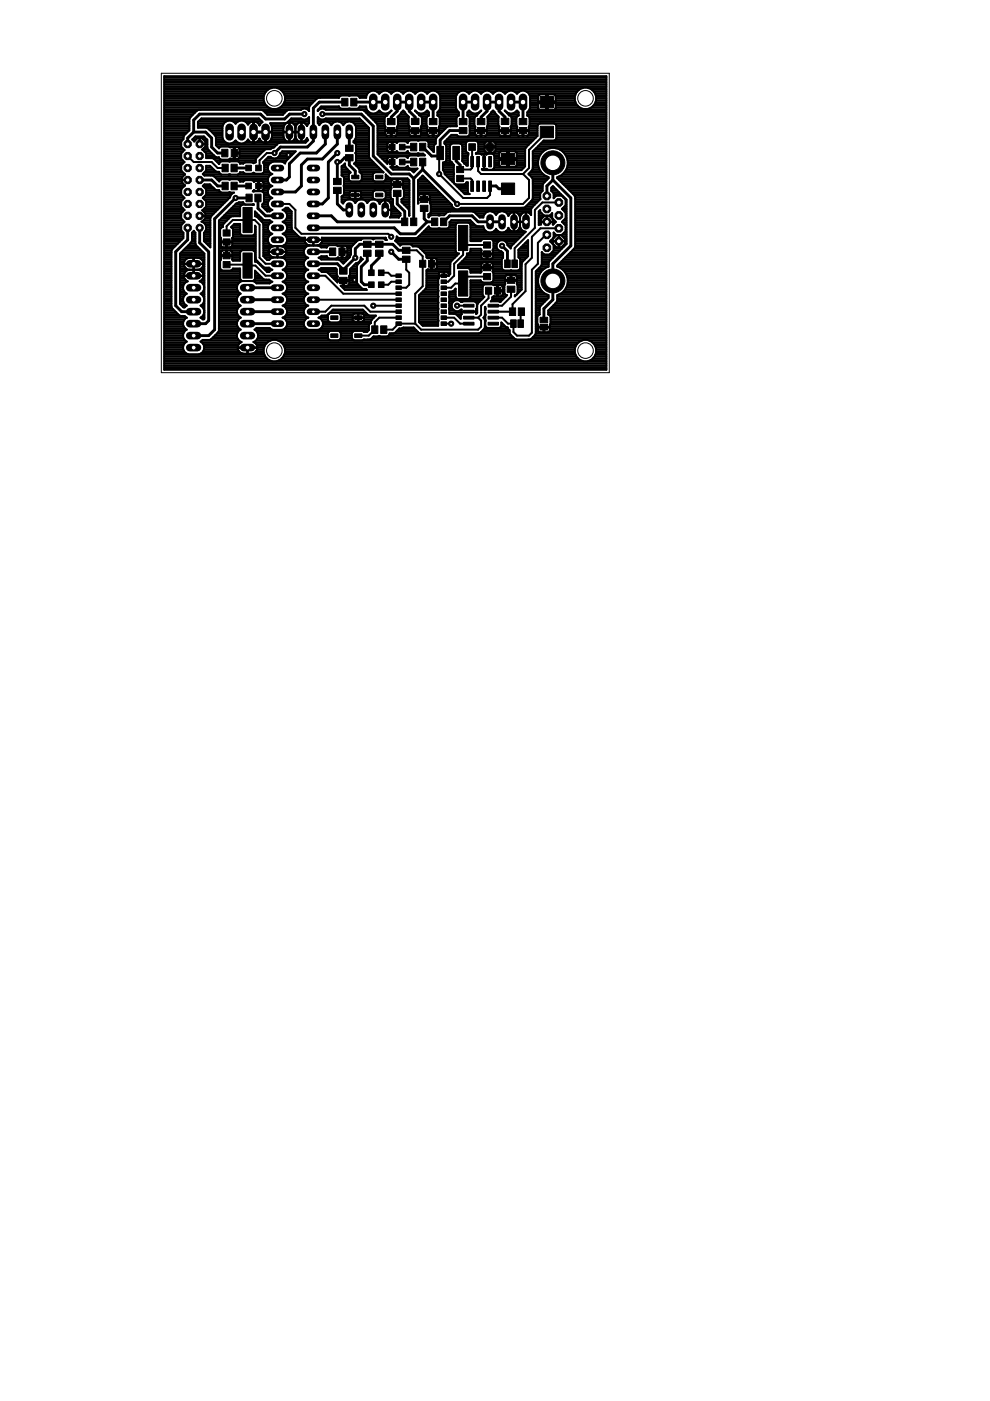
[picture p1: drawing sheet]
<svg xmlns="http://www.w3.org/2000/svg" width="210mm" height="297mm" viewBox="0 0 210 297" stroke-linecap="round" stroke-linejoin="round" font-family="sans-serif">
<g fill="#000" stroke="#000" stroke-width=".21">
<path d="M47 31.6h1.3v1.7h-1.3zM47.1 38.6h1.3v1.6h-1.3zM47.1 34.8h1.3v1.6h-1.3zM49 38.6h1.3v1.6h-1.3zM49 34.8h1.3v1.6h-1.3zM49 31.6h1.3v1.7h-1.3zM52.1 38.8h1.2v1.2h-1.2zM52.1 35h1.2v1.2h-1.2zM54.2 38.8h1.2v1.2h-1.2zM54.2 35h1.2v1.2h-1.2zM70.7 37.8h1.6v1.3h-1.6zM70.7 39.7h1.6v1.3h-1.6z"/>
<path d="M72.5 20.8h1.3v1.7h-1.3zM73.3 30.8h1.6v1.3h-1.6zM73.3 32.8h1.6v1.3h-1.6zM74.4 20.8h1.3v1.7h-1.3zM74.6 37.1h1.5v.8h-1.5zM79.7 37.1h1.5v.8h-1.5zM82.1 25.1h1.7v1.3h-1.7zM82.1 27h1.7v1.3h-1.7zM82.6 33.8h1.2v1.1h-1.2zM82.6 30.6h1.2v1.2h-1.2zM83.4 38.5h1.6v1.3h-1.6zM84.7 33.8h1.2v1.1h-1.2z"/>
<path d="M84.7 30.6h1.2v1.2h-1.2zM87.1 33.5h1.3v1.7h-1.3zM87.1 30.4h1.3v1.6h-1.3zM87.2 25.1h1.6v1.3h-1.6zM87.2 27.1h1.6v1.3h-1.6zM89 33.5h1.3v1.7h-1.3zM89 30.4h1.3v1.6h-1.3zM91 25.1h1.6v1.3h-1.6zM91 27h1.6v1.3h-1.6zM92.6 31.1h1.4v2.7h-1.4zM96 31.1h1.4v2.7h-1.4zM96.8 35.3h1.5v1.3h-1.5z"/>
<path d="M96.8 37.2h1.5v1.3h-1.5zM97.4 27h1.6v1.3h-1.6zM97.4 25.1h1.6v1.3h-1.6zM99.4 30.5h1.4v1.4h-1.4zM99.8 38.4h.6v2.2h-.6zM99.8 33.2h.6v2.2h-.6zM101.1 38.4h.6v2.2h-.6zM101.1 33.2h.6v2.2h-.6zM101.2 25.1h1.6v1.3h-1.6zM101.2 27h1.6v1.3h-1.6zM102.3 38.4h.6v2.2h-.6zM102.3 33.2h.6v2.2h-.6z"/>
<path d="M103.2 30.5h1.4v1.4h-1.4zM103.6 38.4h.6v2.2h-.6zM103.6 33.2h.6v2.2h-.6zM106.3 25.1h1.6v1.3h-1.6zM106.3 27.1h1.6v1.3h-1.6zM106.3 38.8h2.8v2.4h-2.8zM106.3 32.5h2.8v2.4h-2.8zM110.1 25.1h1.6v1.3h-1.6zM110.1 27h1.6v1.3h-1.6zM114.6 26.8h2.7v2.4h-2.7zM114.6 20.5h2.7v2.4h-2.7zM47.3 53.6h1.5v1.3h-1.5z"/>
<path d="M47.3 55.5h1.5v1.3h-1.5zM47.3 50.7h1.5v1.3h-1.5zM47.3 48.7h1.5v1.4h-1.5zM51.5 44h2v5.3h-2zM51.5 53.6h2v5.4h-2zM52.2 41.2h1.3v1.6h-1.3zM54 41.2h1.4v1.6h-1.4zM69.9 52.6h1.3v1.6h-1.3zM71.9 52.6h1.3v1.6h-1.3zM72 56.8h1.6v1.3h-1.6zM72 58.8h1.6v1.3h-1.6zM74.6 41h1.5v.7h-1.5z"/>
<path d="M77.1 53h1.6v1.4h-1.6zM77.1 51.1h1.6v1.4h-1.6zM78.1 57.2h1.2v1.2h-1.2zM78.1 59.8h1.2v1.2h-1.2zM79.6 53h1.6v1.4h-1.6zM79.6 51.1h1.6v1.4h-1.6zM79.7 41h1.5v.7h-1.5zM80.2 57.2h1.2v1.2h-1.2zM80.2 59.8h1.2v1.2h-1.2zM83.4 40.3h1.6v1.4h-1.6zM83.9 58.1h1.2v.7h-1.2zM83.9 59.4h1.2v.7h-1.2z"/>
<path d="M85.2 46.2h1.3v1.6h-1.3zM85.3 54.3h1.6v1.3h-1.6zM85.3 52.4h1.6v1.3h-1.6zM87.1 46.2h1.3v1.6h-1.3zM89 55.2h1.3v1.5h-1.3zM89.1 43.5h1.6v1.3h-1.6zM89.1 41.6h1.6v1.3h-1.6zM90.9 55.2h1.3v1.5h-1.3zM91.5 46.2h1.3v1.6h-1.3zM93.4 46.2h1.3v1.6h-1.3zM93.5 59.4h1.2v.7h-1.2zM93.5 58.1h1.2v.7h-1.2z"/>
<path d="M97.2 47.8h2v5.3h-2zM97.2 57.4h2v5.4h-2zM102.5 56.1h1.5v1.3h-1.5zM102.5 58h1.5v1.3h-1.5zM102.5 53.2h1.5v1.3h-1.5zM102.5 51.3h1.5v1.3h-1.5zM107 55.1h1.2v1.6h-1.2zM107.5 58.8h1.7v1.3h-1.7zM108.5 55.1h1.2v1.6h-1.2zM70.1 67h1.5v.7h-1.5zM70.1 70.8h1.5v.7h-1.5zM75.2 70.8h1.5v.7h-1.5z"/>
<path d="M75.2 67h1.5v.7h-1.5zM78.8 69.1h1.3v1.6h-1.3zM80.7 69.1h1.3v1.6h-1.3zM83.9 60.6h1.2v.8h-1.2zM83.9 61.9h1.2v.8h-1.2zM83.9 63.2h1.2v.7h-1.2zM83.9 64.4h1.2v.8h-1.2zM83.9 65.7h1.2v.8h-1.2zM83.9 67h1.2v.7h-1.2zM83.9 68.2h1.2v.8h-1.2zM93.5 68.2h1.2v.8h-1.2zM93.5 67h1.2v.7h-1.2z"/>
<path d="M93.5 65.7h1.2v.8h-1.2zM93.5 64.4h1.2v.8h-1.2zM93.5 63.2h1.2v.7h-1.2zM93.5 61.9h1.2v.8h-1.2zM93.5 60.6h1.2v.8h-1.2zM98.3 65.8h2.2v.6h-2.2zM98.3 64.5h2.2v.6h-2.2zM98.3 67.1h2.2v.5h-2.2zM98.3 68.3h2.2v.6h-2.2zM102.9 60.9h1.3v1.5h-1.3zM103.5 65.8h2.2v.6h-2.2zM103.5 64.5h2.2v.6h-2.2z"/>
<path d="M103.5 67.1h2.2v.5h-2.2zM103.5 68.3h2.2v.6h-2.2zM104.8 60.9h1.4v1.5h-1.4zM107.5 60.7h1.7v1.3h-1.7zM108 65.3h1.3v1.6h-1.3zM108.3 67.8h1.2v1.6h-1.2zM109.8 67.8h1.2v1.6h-1.2zM109.9 65.3h1.3v1.6h-1.3zM114.5 67.3h1.6v1.2h-1.6zM114.5 68.8h1.6v1.2h-1.6z"/>
</g>
<g fill="#000" stroke="#000" stroke-width=".42">
<path d="M34.8 16.2h93.8zM34.8 19.8h21.4zM34.8 19.4h21.6zM34.8 19h22zM34.8 18.7h22.7zM34.8 18.3h93.8zM34.8 17.9h93.8zM34.8 17.5h93.8zM34.8 17.2h93.8zM34.8 16.8h93.8zM34.8 16.4h93.8zM56.2 19.6l-.3 .8z"/>
<path d="M56.9 18.9l-.7 .7zM56.9 18.9l.8-.3zM57.7 18.6h.9zM58.8 18.7h64.7zM58.6 18.6l.8 .3zM59.5 19h63.2zM59.9 19.4h18.5zM59.4 18.9l.7 .7zM60.2 19.8h17.8zM77.9 19.9l-.3 .5zM77.9 19.9l.4-.4zM78.3 19.5l.5-.3z"/>
<path d="M78.8 19.2h.6zM79.9 19.4h1zM79.4 19.2l.6 .3zM80.3 19.8h.2zM80 19.5l.4 .4zM80.4 19.9l.4-.4zM80.8 19.5l.6-.3zM81.4 19.2h.6zM82.4 19.4h1.1zM82 19.2l.5 .3zM82.9 19.8h.1zM82.5 19.5l.5 .4z"/>
<path d="M83 19.9l.4-.4zM83.4 19.5l.5-.3zM83.9 19.2h.6zM85 19.4h1zM84.5 19.2l.6 .3zM85.4 19.8h.2zM85.1 19.5l.4 .4zM85.9 19.5l-.4 .4zM85.9 19.5l.6-.3zM86.5 19.2h.6zM87.5 19.4h1zM87.1 19.2l.5 .3z"/>
<path d="M87.9 19.8h.2zM87.6 19.5l.4 .4zM88.4 19.5l-.4 .4zM88.4 19.5l.6-.3zM89 19.2h.6zM90.1 19.4h1zM89.6 19.2l.5 .3zM90.5 19.8h.2zM90.1 19.5l.5 .4zM91 19.5l-.4 .4zM91 19.5l.5-.3zM91.5 19.2h.6z"/>
<path d="M92.6 19.4h4.8zM92.1 19.2l.6 .3zM93 19.8h4zM92.7 19.5l.4 .4zM96.9 19.9l-.2 .5zM97.3 19.5l-.4 .4zM97.3 19.5l.6-.3zM97.9 19.2h.6zM99 19.4h1zM98.5 19.2l.5 .3zM99.4 19.8h.1zM99 19.5l.5 .4z"/>
<path d="M99.9 19.5l-.4 .4zM99.9 19.5l.5-.3zM100.4 19.2h.6zM101.5 19.4h1zM101 19.2l.6 .3zM101.9 19.8h.2zM101.6 19.5l.4 .4zM102.4 19.5l-.4 .4zM102.4 19.5l.6-.3zM103 19.2h.6zM104 19.4h1.1zM103.6 19.2l.5 .3z"/>
<path d="M104.5 19.8h.1zM104.1 19.5l.4 .4zM104.9 19.5l-.4 .4zM104.9 19.5l.6-.3zM105.5 19.2h.6zM106.6 19.4h1zM106.1 19.2l.6 .3zM107 19.8h.1zM106.7 19.5l.4 .4zM107.5 19.5l-.4 .4zM107.5 19.5l.5-.3zM108 19.2h.6z"/>
<path d="M109.1 19.4h1zM108.6 19.2l.6 .3zM109.5 19.8h.2zM109.2 19.5l.4 .4zM110 19.5l-.4 .4zM110 19.5l.6-.3zM110.6 19.2h.6zM111.7 19.4h10.7zM111.2 19.2l.5 .3zM112.1 19.8h10zM111.7 19.5l.5 .4zM122.2 19.6l-.3 .8z"/>
<path d="M122.9 18.9l-.7 .7zM122.9 18.9l.8-.3zM123.7 18.6h.9zM124.8 18.7h3.8zM124.6 18.6l.8 .3zM125.5 19h3.1zM125.9 19.4h2.7zM125.4 18.9l.6 .7zM126.2 19.8h2.4zM128.6 16.2v62.2zM34.8 39.6h4.1zM34.8 39.3h4.4z"/>
<path d="M34.8 38.9h4zM34.8 38.5h3.8zM34.8 38.1h5zM34.8 37.8h3.8zM34.8 37.4h4zM34.8 37h4.4zM34.8 36.6h4.1zM34.8 36.3h3.7zM34.8 35.9h3.6zM34.8 35.5h3.6zM34.8 35.2h3.6zM34.8 34.8h3.9z"/>
<path d="M34.8 34.4h4.3zM34.8 34h4zM34.8 33.7h3.6zM34.8 33.3h3.6zM34.8 32.9h3.6zM34.8 32.5h3.6zM34.8 32.2h4zM34.8 31.8h4.3zM34.8 31.4h3.9zM34.8 31h3.6zM34.8 30.6h3.6zM34.8 30.3h3.6z"/>
<path d="M34.8 29.9h3.7zM34.8 29.5h4.1zM34.8 29.2h4.1zM34.8 28.8h4.2zM34.8 28.4h4.5zM34.8 28h4.9zM34.8 27.7h5.3zM34.8 27.3h5.4zM34.8 26.9h5.4zM34.8 26.5h5.4zM34.8 26.2h5.4zM34.8 25.8h5.4z"/>
<path d="M34.8 25.4h5.4zM34.8 25h5.4zM34.8 24.7h5.8zM34.8 24.3h6.1zM34.8 23.9h6.5zM34.8 23.5h6.9zM34.8 23.2h29.2zM34.8 22.8h22.1zM34.8 22.4h21.7zM34.8 22.1h21.4zM34.8 21.7h21.2zM34.8 21.3h21.1z"/>
<path d="M34.8 20.9h21.1zM34.8 20.6h21.1zM34.8 20.2h21.2zM38.4 30v1.1zM38.4 31.1l.7 .7zM38.4 32.5v1.2zM38.4 33.7l.7 .7zM38.4 35.1v1.1zM38.4 36.2l.8 .8zM38.6 37.7v.4zM38.6 38.1h1.2zM38.6 38.2v.5z"/>
<path d="M38.6 38.7l.6 .6zM38.9 29.1v.3zM38.9 29.5l-.5 .5zM39 28.7l-.1 .4zM39.1 31.8l-.7 .7zM39.1 34.4l-.7 .7zM39.2 39.3l-.8 .8zM39.2 37l-.6 .7zM38.6 38.2h1.2zM39.8 33.1l1.3 1.3zM40.2 25.3v2.3zM39 28.7l1.2-1.1z"/>
<path d="M40.3 24.9l-.1 .4zM40.5 24.7l-.2 .2zM40.8 29.6l.6-.7zM40.8 29.5h.8zM41.1 34.4h3.8zM41.1 29.9h.1zM40.8 29.6l.4 .4zM41.2 29.2h2.3zM41.4 28.9h1.8zM41.8 23.4l-1.3 1.3zM41.8 29.3l-.6 .7zM42 25.8v1.3z"/>
<path d="M42 25.8l.7-.7zM42 26.9h5.2zM42 26.5h5.3zM42 26.2h5.5zM42 25.8h5.9zM41.8 23.4l.3-.1zM42.3 29.3v1.2zM41.8 29.3h.5zM42.4 30.5h1.1zM42.4 29.3v1.2zM42.4 25.4h12.8zM42.1 23.3h.4z"/>
<path d="M42.7 25.1h12.2zM42.4 29.3h.4zM42.9 31.7l.6-.6zM43 31.8h1.2zM43 39.4l.3-.3zM43 36.9l.7-.7zM43.1 29.5h.7zM43.1 37h3.8zM43.2 39.3h1.5zM43.2 31.4h.8zM43.2 28.9l.8 .8zM43.2 39.6h1.9z"/>
<path d="M43.2 36.6h3.3zM43.3 39.1h1.2zM43 36.9l.3 .3zM43.3 32.2h1.3zM43.4 29.9h.6zM43.5 30.6v.5zM42.4 30.6h1.1zM43.5 30v.5zM42.8 29.3l.7 .7zM43.5 31h.5zM43.5 30.6h.5zM43.5 30.3h.5z"/>
<path d="M43.6 36.3h2.1zM43.7 35.2v1zM43.7 35.2h.8zM43.7 32.5v1zM42.9 31.7l.8 .8zM43.7 35.9h1.6zM43.7 35.5h1.2zM43.7 33.3h2.1zM43.7 32.9h1.6zM43.7 32.5h1.2zM42 27.1h1.8zM44 29.7v1.6z"/>
<path d="M44 31.3l.1 .4zM44.1 31.7l.2 .2zM43.8 27.1l.3 .1zM44.2 27.3h3zM44.3 31.9l1.1 1.1zM44.1 27.2l.3 .3zM44.5 39.1l.9 .8zM44.5 35.2l.9 .9zM44.6 27.7h2.6zM43.3 37.2h1.4zM43.7 33.5h1zM44.9 34.4l1.2 1.2z"/>
<path d="M44.9 28h2.3zM44.7 33.5h.3zM44.7 37.2h.3zM45.3 28.4h1.9zM45.3 33.7h1.3zM45 33.5l.3 .2zM45.4 39.9l.2 .3zM45.4 33l.2 .2zM45 37.2l.4 .2zM44.4 27.5l1 1zM45.4 37.4h11.6zM45.4 36.1l.3 .2z"/>
<path d="M45.6 33.2l.4 .2zM45.4 28.5l.2 .2zM45.7 28.8h1.5zM45.7 36.3l.3 .1zM45.7 34h8.5zM45.8 29.1v1.7zM45.6 28.7l.2 .4zM45.8 37.8h11.1zM45.8 30.6h12.9zM45.8 30.3h2.2zM45.8 29.9h1.7zM45.8 29.5h1.5z"/>
<path d="M45.8 29.2h1.4zM46 33.4h.4zM46 36.4h.5zM46 31h12.3zM46.1 34.4h.5zM46.1 38.1h.6zM46.1 35.6h1.6zM46.4 33.4l.1 .2zM45.8 30.8l.6 .7zM46.5 36.5l.1 .3zM45.3 33.7l1.2 1.1zM45.4 37.4l1.1 1.1z"/>
<path d="M46.5 33.6l.2 .2zM46.5 31.3l-.1 .2zM46.6 38.3l-.1 .2zM46.6 36.8l.1 .1zM46.6 34.5l-.1 .2zM46.7 33.8h.2zM46.7 31.1l-.2 .2zM46.7 38.1l-.1 .2zM46.7 36.9l.2 .1zM46.7 34.3l-.1 .2zM46.9 33.8h1.6zM46.7 31.1l.2-.1z"/>
<path d="M46.7 38.1l.2-.1zM46.9 37h1.6zM46.7 34.3l.2-.1zM47.2 26.8v2.4zM47.2 29.2l.2 .6zM47.4 26.2l-.2 .6zM47.4 29.8l.4 .4zM47.7 32.1v.3zM47.8 25.8l-.4 .4zM47.8 30.2l.6 .2zM47.8 25.8l.6-.2zM48.4 30.4h.6z"/>
<path d="M48.5 33.8h.2zM46.9 31h1.6zM46.9 38h1.6zM48.5 37h.2zM46.9 34.2h1.6zM48.5 37h.4zM48.7 33.8l.1-.2zM48.5 31l.2 .1zM48.5 38l.2 .1zM48.7 37h.2zM48.5 34.2l.2 .1zM48.7 31.1l.1 .1z"/>
<path d="M48.7 38.1l.2-.1zM48.9 37h1.5zM48.7 34.3l.2-.1zM48.9 33.7h.1zM49 33.7h.6zM48.9 31.2h.1zM48.4 25.6h.6zM49 30.4l.5-.2zM49.3 30.3h1.3zM49.5 25.8h.9zM49 25.6l.5 .2zM49.5 30.2l.5-.4z"/>
<path d="M49.6 32.6v1.1zM49.6 32.6h.2zM49.6 31.2v1.1zM49 31.2h.6zM49.6 33.7h.2zM49.6 33.3h.2zM49.6 32.9h.2zM49.6 32.2h.2zM49.6 31.8h.2zM49.6 31.4h.2zM49.8 32.6v1.1zM49.8 33.7h.6z"/>
<path d="M49.8 32.3v.3zM49.8 32.3h1zM49.8 31.2v1.1zM49.6 32.3h.2zM49.8 32.5h5.5zM49.8 29.9h.3zM49.5 25.8l.5 .4zM50 29.8l.4 .4zM50.4 25.8l-.4 .4zM50.4 30.2l.5 .2zM50.4 33.7h.1zM49.8 31.2h.6z"/>
<path d="M48.9 38h1.5zM50.4 37l.2-.1zM48.9 34.2h1.5zM50.4 37h7zM50.5 33.7l.1-.1zM50.4 31.2h.1zM50.5 33.7h3.8zM50.6 33.6l.1-.1zM50.5 31.2l.1 .1zM50.4 38l.2 .1zM50.6 36.9l.2-.1zM50.4 34.2l.2 .1z"/>
<path d="M50.7 38.1h6.1zM50.8 33.4l-.1 .1zM50.6 31.3l.1 .1zM50.7 34.4h3.5zM50.7 31.4h7zM50.8 33.3v.1zM50.7 31.4l.1 .1zM50.8 32.6v.7zM49.8 32.6h1zM50.8 31.6v.7zM50.8 31.5v.1zM50.8 33.3h3.8z"/>
<path d="M50.8 32.9h4.2zM50.8 32.2h4.9zM50.8 31.8h5.3zM50.6 38.1l.2 .2zM50.9 36.5l-.1 .3zM50.6 34.3l.2 .2zM50.8 36.6h.9zM50.8 38.3l.1 .2zM50.9 36.5h.7zM50.8 34.5l.1 .2zM50.4 25.8l.5-.2zM50.9 30.4h.6z"/>
<path d="M50.9 25.6h.6zM51.5 30.4l.6-.2zM50.9 38.5h.7zM51.6 36.6l.2 .1zM50.9 34.7h.7zM51.8 38.3l-.2 .2zM51.8 36.7l.2 .1zM51.8 34.5l-.2 .2zM51.8 30.3h7.4zM51.8 38.3l.2-.1zM52 36.8h1.4zM51.8 34.5l.2-.1z"/>
<path d="M52 25.8h1.4zM51.5 25.6l.6 .2zM52.1 30.2l.4-.4zM52.3 29.9h.5zM52.4 26.2h.4zM52.1 25.8l.4 .4zM52.6 29.6l-.1 .2zM52.5 26.2l.1 .2zM52.6 29.6l.1 .2zM52.7 26.2l-.1 .2zM52.7 29.8l.2 .2zM52.9 26.1l-.2 .1z"/>
<path d="M52.9 30l.1 .1zM52.9 26.1l.1-.2zM53 30.1l.2 .1zM53 25.9l.2-.1zM53.2 30.2h.2zM52 38.2h1.4zM53.4 36.8l.3-.1zM52 34.4h1.4zM53.2 25.8h.2zM53.4 30.2l.3 .1zM53.4 38.2l.3 .1zM53.7 36.7l.1-.1z"/>
<path d="M53.7 25.7v2.2zM53.4 25.8l.3-.1zM53.7 28.1v2.2zM53.7 28.1h.1zM53.4 34.4l.3 .1zM53.7 29.9h.1zM53.7 29.5h.1zM53.7 29.2h.1zM53.7 28.8h.1zM53.7 28.4h.1zM53.7 27.7h.1zM53.7 27.3h.1z"/>
<path d="M53.7 26.9h.1zM53.7 26.5h.1zM53.7 26.2h.1zM53.7 25.8h.1zM53.8 36.6l.1 .1zM53.7 34.5l.1 .1zM53.7 38.3l.1 .2zM53.8 25.7v2.2zM53.7 27.9h.1zM53.8 28.1v2.2zM53.8 27.9v.2zM53.8 27.9h1.1z"/>
<path d="M53.8 28h2.4zM53.9 36.7l.2 .1zM53.9 30.3l.2-.1zM53.9 34.5l-.1 .1zM53.9 38.5h-.1zM53.9 38.5l.1-.1zM54.1 36.8h1.4zM53.9 25.7l.2 .1zM54.1 30.2h.2zM53.9 34.5l.2-.1zM54 38.4h.1zM54.1 25.8h1.5z"/>
<path d="M54.2 33.8v.4zM54.2 34.2v.2zM54.1 34.4h.1zM54.1 25.8h.2zM54.3 30.2l.2-.1zM54.3 33.5l-.1 .3zM54.3 25.8l.2 .1zM54.5 30.1l.1-.1zM54.5 25.9l.1 .2zM54.6 30l.2-.2zM54.7 29.9h.7zM54.7 39.5h.2z"/>
<path d="M54.7 38.4v.9zM54.1 38.4h.6zM54.7 39.6h.2zM54.7 39.3h.2zM54.7 38.9h.2zM54.7 38.5h.2zM54.8 26.2h.5zM54.6 26.1l.2 .1zM54.9 29.6l-.1 .2zM54.9 25.1l.6 .6zM54.9 39.5v1zM54.9 39.3v.2z"/>
<path d="M54.9 39.3h1zM54.9 38.4v.9zM54.8 26.2l.1 .2zM55 29.4l-.1 .2zM53.8 28.1h1.1zM54.9 27.9h1.3zM55 29.5h.1zM54.9 26.4l.1 .2zM55 29.4l.1 .2zM54.8 35.6h.2zM55 34v1.6zM42.5 23.3h12.6z"/>
<path d="M55.1 26.4l-.1 .2zM55.1 29.6l.1 .2zM55.2 26.2l-.1 .2zM55.2 29.8l.2 .2zM55.2 26.2l.2-.1zM55.4 30l.2 .1zM55.1 23.3h.3zM54.9 38.4h.6zM55.5 36.8l.3-.1zM55.5 25.7l.2 .2zM55.5 38.4h.1zM55.4 26.1l.2-.2z"/>
<path d="M55.6 30.1l.2 .1zM55.6 38.4l.1 .1zM55.8 36.7l.1-.1zM55.8 38.5h1.1zM55.7 38.5h.1zM55.8 30.2h.2zM55.4 23.3l.4 .1zM55.8 38.5v.2zM55.8 34.3v.3zM55.8 34.3l1.1-1zM55.8 36.6h1.5zM55.8 34.4h1.8z"/>
<path d="M54.9 39.5h1zM55.9 38.8v.5zM55.8 38.7l.1 .1zM55.9 39.6h1.4zM55.9 39.3h1.5zM55.9 38.9h1.1zM55.9 32l-1.6 1.5zM55.9 20.4v.9zM55.9 21.3l.3 .8zM55.9 23.5h4.8zM56 36.3l-.1 .3zM55.8 34.6l.1 .1z"/>
<path d="M56 30.2l.2 .1zM56 34.8h1.1zM56 34.9v1.4zM55.9 34.7l.1 .2zM56 36.3h1zM56 35.9h.8zM56 35.5h.8zM56 35.2h.9zM56.1 31.7l-.2 .3zM56.1 34h4.7zM56.2 28.1v2.2zM56.2 28.1h.2z"/>
<path d="M56.2 27.9v.2zM54.9 28.1h1.3zM56.2 29.9h.2zM56.2 29.5h.2zM56.2 29.2h.2zM56.2 28.8h.2zM56.2 28.4h.2zM56.2 22.1l.7 .7zM56.3 23.9h4.1zM56.4 28.1v2.2zM56.4 27.9v.2zM56.4 27.9h1.3z"/>
<path d="M56.4 28h4.9zM56.4 30.3l.2-.1zM56.1 31.7l.3-.1zM56.5 33.7h4.6zM56.6 32.4l-1.6 1.6zM56.6 30.2h.2zM56.6 24.3h3.4zM55.8 23.4l.9 .9zM56.8 35.3v.6zM56.8 35.9l.2 .5zM56.8 37.9v.5zM56.8 38.4l.2 .5z"/>
<path d="M56.8 30.2l.2-.1zM56.9 22.8l.8 .3zM56.9 33.3h.5zM57 34.9l-.2 .4zM57 36.4l.4 .3zM57 37.4l-.2 .5zM57 38.9l.4 .4zM57 39.9l-.2 .5zM57 30.1l.2-.1zM57.2 30l.1-.2zM57.2 29.9h3.5zM57.3 26.1h2.9z"/>
<path d="M57.3 26.2h3.3zM57.5 29.6l-.2 .2zM57.4 33.3l.1 .1zM56.4 31.6h1zM57 34.9l.4-.4zM57.4 36.7l.3 .2zM57 37.4l.4-.4zM57.4 39.3l.3 .1zM57 39.9l.4-.3zM57.6 29.4l-.1 .2zM57.3 26.2l.2 .2zM57.5 29.5h2.8z"/>
<path d="M57.5 33.4l.5 .2zM57.5 31.5l-.1 .1zM57.5 26.5h2.8zM57.6 29.2v.2zM57.5 26.4l.1 .2zM57.7 29l-.1 .2zM57.6 26.6v.2zM57.6 29.2h2.6zM57.6 26.9h2.5zM57.7 28.1v.9zM56.4 28.1h1.3zM57.7 27v.9z"/>
<path d="M57.6 26.8l.1 .2zM57.7 28.8h2.4zM57.7 28.4h2.4zM57.7 27.7h2.4zM57.7 27.3h2.4zM57.7 23.1h.9zM57.4 37l.3-.1zM57.4 39.6l.3-.2zM57.4 34.5l.5-.2zM58 33.6h.4zM57.5 31.5l.5-.2zM56.6 32.4h1.6z"/>
<path d="M58.4 33.6l.5-.2zM58.6 23.1l.8-.3zM58.7 30.6l-.6 .7zM58.9 33.4l.3-.3zM58.9 30.4l-.2 .2zM59 33.3h2.5zM59.4 32.7l-.2 .4zM59.3 32.9h2.6zM58.9 30.4l.4-.1zM59.4 32.6l.4-.5zM59.4 32.5h2.9zM59.4 22.8h6.1z"/>
<path d="M59.4 22.8l.7-.7zM59.8 32.2h2.8zM57.9 34.3h1.9zM59.8 22.4h5.9zM59.8 32.1h2.9zM56.7 24.3h3.3zM60.4 21.3l-.3 .8zM60.1 34.4h.4zM60.1 27.1v.8zM60.1 27.9h1.2zM60.1 28v.9zM60.1 28.9v.2z"/>
<path d="M60.1 22.1h5.9zM60.1 26.9v.2zM60.1 29.1l.1 .2zM60.2 26.1h.3zM60.2 26.7l-.1 .2zM60.2 29.3l.1 .2zM59.8 34.3l.5 .2zM60.3 26.5l-.1 .2zM60.3 29.5l.1 .1zM60.3 21.7h6.1zM60.3 20.2h17.4zM60.4 26.4l-.1 .1z"/>
<path d="M60.4 29.6l.1 .2zM60.4 20.4v.9zM60.1 19.6l.3 .8zM60.4 21.3h6.4zM60.4 20.9h6.8zM60.4 20.6h11.5zM60.5 34.5v.2zM60.3 34.5l.2 .2zM60.5 26.1l.4-.1zM60.5 26.2l-.1 .2zM60.5 29.8l.2 .1zM60.6 34.2l-.1 .3z"/>
<path d="M60.5 26.2l.2-.1zM60.7 29.9l.2 .1zM61.8 25.1l-.9 .9zM60.7 26.1l.2-.1zM60.9 30l.2 .1zM60.9 23.4l-.9 .9zM60.9 26h.2zM61.1 30.1h.2zM61.1 25.8h4.4zM60.9 23.4l.3-.1zM61.1 26l.2-.1zM61.3 25.9v2z"/>
<path d="M60.1 28h1.2zM61.3 28v2.1zM61.4 25.9v2zM61.4 28v2.1zM61.4 27.9h1.2zM61.4 28h2.5zM61.5 30.1h.2zM61.5 25.4h4zM61.2 23.3h.4zM61.7 30.1l.1-.1zM61.5 25.9l.2 .1zM61.8 25.1h2z"/>
<path d="M61.8 30l.2-.1zM61.7 26h.1zM62 29.9h1.3zM62 29.9l.2-.1zM61.8 26l.2 .1zM62.1 26.2h1.1zM62.3 29.6l-.1 .2zM62 26.1l.2 .1zM62.5 29.5l-.2 .1zM62.2 26.2l.1 .2zM62.4 29.5h.5zM62.5 29.3v.2z"/>
<path d="M62.3 26.4l.2 .1zM62.5 26.5h.3zM62.6 29.1l-.1 .2zM62.5 26.5v.2zM62.6 28.9v.2zM62.5 26.7l.1 .2zM62.6 27.1v.8zM62.6 27.9h1.3zM62.6 28v.9zM62.6 28.9l.1 .2zM61.4 28h1.2zM62.6 26.9v.2z"/>
<path d="M62.7 26.9l-.1 .2zM62.7 29.1v.2zM62.7 32.1l-2.1 2.1zM62.7 26.7v.2zM62.7 29.3l.1 .2zM62.8 26.5l-.1 .2zM62.8 29.5l.1 .1zM62.9 26.4l-.1 .1zM62.9 29.6l.2 .2zM63.1 26.2l-.2 .2zM63.1 29.8l.1 .1zM63.1 26.2l.1-.1z"/>
<path d="M63.2 29.9l.2 .1zM63.2 26.1l.2-.1zM63.4 30l.2 .1zM63.4 26h.2zM63.6 30.1h.2zM63.6 26l.2-.1zM61.6 23.3h2.2zM63.9 25.9v2zM62.6 28h1.3zM63.9 28v2.1zM63.9 25.2l.4 .2zM64 25.9v2z"/>
<path d="M64 28v2.1zM64 30.1h.2zM64 25.9l.2 .1zM64.2 30.1l.2-.1zM64.3 25.4h.5zM63.9 23.2l.4-.2zM64.2 26h.2zM64.4 30l.2-.1zM64.6 29.9h.6zM64.4 26l.2 .1zM64.6 29.9l.1-.1zM64.7 26.2h.8z"/>
<path d="M64.6 26.1l.1 .1zM64.7 29.8l.2-.2zM64.8 25.4l.4-.2zM64.3 23h.5zM59.3 30.3h5.5zM64.7 26.2l.2 .2zM65 29.5l-.1 .1zM65 29.5h.2zM64.9 26.4l.1 .1zM65.1 29.3l-.1 .2zM65 26.5h.2zM65 26.5l.1 .2z"/>
<path d="M65.1 29.3l.1 .3zM65.1 23.2h.4zM65.2 25.2l.3-.4zM64.8 23l.4 .2zM65.2 26.4l-.1 .3zM65.2 29.6l.1 .1zM65.3 29.7l-.5 .6zM65.3 25h.2zM65.5 24.8v1.3zM65.2 26.4l.3-.3zM65.5 22.7v.8zM65.2 23.2l.3 .3z"/>
<path d="M65.7 22.4l-.2 .3zM65.9 22.1l-.2 .3zM67.2 20.9l-1.3 1.2zM67.4 24.8v1.3zM67.4 24.8l.3 .4zM67.4 23.3v.2zM68.1 22.6l-.7 .7zM67.4 25.8h1.2zM67.4 25.4h9.1zM67.4 25h.2zM67.4 26.2h.6zM67.5 23.2h.3z"/>
<path d="M67.2 20.9l.3-.2zM67.4 26.1l.2 .3zM67.7 25.2l.4 .2zM67.7 23.2l-.3 .3zM67.6 26.4l.1 .1zM67.8 26.4l-.1 .1zM67.9 22.8h4zM67.5 20.7h.4zM68.1 22.6h3.8zM68.1 25.4h.5zM67.7 23.2l.4-.2zM68.2 26l-.4 .4z"/>
<path d="M68.6 25.4l.4-.2zM68.1 23h.5zM68.2 26l.5-.2zM68.9 23.2h8.9zM68.6 23l.4 .2zM69.1 25.1h7.1zM69 23.2l.1 .1zM68.7 25.8h.6zM69.3 25.8h1.9zM69.3 25.8l.5 .2zM70 26.2h.5zM69.8 26l.4 .4z"/>
<path d="M70.2 26.4l.1 .1zM70.3 26.4v.1zM70.7 26l-.4 .4zM70.7 26l.5-.2zM71.2 25.8h.6zM71.9 22.6v.2zM67.9 20.7h4zM71.9 25.8h1.8zM71.9 22.8l.2 .2zM71.9 20.5v.2zM72.1 23l.2 .1zM72.1 20.3l-.2 .2z"/>
<path d="M71.8 25.8l.5 .2zM72.3 23.1h1.6zM72.1 20.3l.2-.1zM72.4 35.2v2zM72.4 35.2l.3-.1zM72.4 37h1.6zM72.4 36.6h1.8zM72.4 36.3h1.7zM72.4 35.9h1.3zM72.4 35.5h.9zM72.5 26.2h.6zM72.6 35.2h.6z"/>
<path d="M72.5 37.2l.2 .1zM72.7 35.1l.4-.4zM72.3 26l.4 .4zM72.8 37.4h1.2zM72.7 26.4l.1 .1zM72.7 37.3l.1 .2zM72.9 39.2v.2zM72.9 26.4l-.1 .1zM72.9 39.3h10.1zM72.9 39.4v.2zM72.9 37.7v1.5zM72.8 37.5l.1 .2z"/>
<path d="M72.9 39.6h10.1zM72.9 38.9h10.1zM72.9 38.5h10.1zM72.9 38.1h1.1zM72.9 37.8h1.1zM73 34.8h.2zM73.2 34.7v.5zM73.2 35.2l.1 .3zM73.3 26l-.4 .4zM73.3 35.5l.3 .3zM73.6 35.8l.8 .8zM73.3 26l.5-.2z"/>
<path d="M73.9 23.1l.2-.1zM72.3 20.2h1.6zM74 37v1zM74 38l.1 .2zM74.1 36.8l-.1 .2zM74.1 38.2l.1 .2zM74.1 23l.2 .1zM73.9 20.2l.2 .1zM74.2 36.6l-.1 .2zM74.2 38.4l.2 .1zM74.3 23.1h1.5zM74.1 20.3l.2-.1z"/>
<path d="M74.2 36.6h.2zM73.8 25.8h.6zM74.4 25.8h2.5zM74.4 38.5h1.8zM74.4 25.8l.5 .2zM75 29.9v.3zM75 29.9l.3-.3zM75 29.9h3.2zM75.1 34.7l.1-.1zM75.1 26.2h2.2zM75.2 34.8h4.3zM75.2 34.6l.2-.2z"/>
<path d="M75 30.2l.2 .1zM75.2 30.3h3zM75.5 29.1l-.2 .5zM74.9 26l.4 .4zM75.3 29.5h2.9zM75.3 26.5h2.4zM75.5 34.2l-.1 .2zM75.5 32.2l-.1 .2zM75.2 30.3l.2 .1zM75.4 34.4h3.8zM75.4 32.5h2.8zM75.5 29.2h2.7z"/>
<path d="M75.5 32.7v1.5zM75.4 32.4l.1 .3zM75.5 30.7v1.5zM75.4 30.4l.1 .3zM75.5 26.9v2.2zM75.3 26.4l.2 .5zM75.5 34h3.3zM75.5 33.7h2.9zM75.5 33.3h2.7zM75.5 32.9h2.7zM75.5 32.2h2.7zM75.5 31.8h2.7z"/>
<path d="M75.5 31.4h2.7zM75.5 31h2.7zM75.5 30.6h2.7zM75.5 28.8h2.7zM75.5 28.4h2.7zM75.5 28h2.7zM75.5 27.7h2.7zM75.5 27.3h2.7zM75.5 26.9h2.5zM75.5 35.2h4.4zM75.8 23.1l.2-.1zM74.3 20.2h1.5z"/>
<path d="M75.9 35.5h4.4zM76 23l.2-.2zM75.8 20.2l.2 .1zM75.1 34.7l1 1zM76.3 22.6l-.1 .2zM76 20.3l.2 .2zM76.2 35.9h4.5zM76.2 22.8h1.4zM76.2 20.6h1.4zM76.2 38.5l.2-.1zM76.2 25.1l2 2zM76.2 36.1v.3z"/>
<path d="M76.1 35.7l.1 .4zM76.2 36.3h4.8zM76.3 22.6h1.3zM76.2 20.5l.1 .2zM76.4 38.4l.2-.2zM76.2 36.5l.2 .1zM69.1 23.3h7.3zM76.5 36.6h2.8zM76.7 38l-.1 .2zM76.4 36.6l.2 .2zM76.7 38.1h2.4zM76.7 37v1z"/>
<path d="M76.6 36.8l.1 .2zM76.7 37.8h2.3zM76.7 37.4h2.3zM76.7 37h2.3zM76.4 23.3h.4zM76.8 23.3l.3 .1zM77.3 23.5h.7zM77.6 23.9h.9zM77.6 22.6v.3zM77.6 22.9l.3 .5zM77.6 20.4v.3zM76.3 20.7h1.3z"/>
<path d="M77.9 23.4l.4 .4zM78 24.3h4.2zM78.2 27.1v5.8zM78.2 32.9v.4zM78.2 33.3l.2 .3zM78.3 23.8l.5 .3zM78.4 33.6l2.9 2.9zM78.4 24.7h3.3zM78.7 25h2.8zM78.8 24.1h.6zM79 37v1zM79 38l.1 .2z"/>
<path d="M79.1 25.4h2.4zM79.1 36.8l-.1 .2zM79.1 38.2l.2 .2zM79.3 36.6l-.2 .2zM79.3 38.4l.2 .1zM79.4 24.1l.6-.3zM79.5 25.8h2zM79.3 36.6l.2-.1zM79.5 38.5h1.8zM77.1 23.4l2.6 2.6zM79.8 23.9h1.2zM79.9 26.2h1.6z"/>
<path d="M79.7 26l.2 .2zM80 23.8l.4-.4zM80.1 26.5v6.2zM79.9 26.2l.2 .3zM80.1 32.5h6.7zM80.1 32.2h2.2zM80.1 31.8h2zM80.1 31.4h2zM80.1 31h2zM80.1 30.6h2zM80.1 30.3h2.1zM80.1 29.9h6.6z"/>
<path d="M80.1 29.5h12.3zM80.1 29.2h12.5zM80.1 28.8h2zM80.1 28.4h1.6zM80.1 28h1.6zM80.1 27.7h2.7zM80.1 27.3h1.6zM80.1 26.9h1.6zM80.1 26.5h1.4zM80.3 32.9h9.8zM80.3 23.5h.2zM80.4 23.4l.4 .4z"/>
<path d="M80.6 33.3h3.7zM80.8 23.8l.6 .3zM81 33.7h1.1zM79.5 36.5h1.8zM81.3 38.5l.2-.1zM81.4 24.1h.6zM81.4 34h.7zM81.7 38.2l-.2 .2zM81.5 25v1.5zM81.5 26.5l.1 .3zM81.6 24.8l-.1 .2zM81.6 26.8l.1 .1z"/>
<path d="M81.8 38l-.1 .2zM81.7 27v.6zM81.7 27.6h1.1zM81.7 27.8v.6zM81.7 28.4v.1zM81.7 26.9v.1zM81.7 28.5l.1 .1zM81.7 38.1h1.4zM81.8 34.4h1.3zM81.8 37v1zM81.8 37l.4 .4zM81.8 28.6l.1 .1z"/>
<path d="M81.8 37.8h.9zM81.8 37.4h.4zM81.8 24.6l-.2 .2zM81.9 28.7l.1 .1zM82 24.1l.5-.3zM82 28.8h.1zM81.8 24.6l.2-.1zM82.1 28.8h.7zM82.1 30.5v.6zM82.1 31.1h1zM82.1 31.3v.5zM82.1 31.8v.1z"/>
<path d="M82.1 33.7v.5zM82.1 34.2h1zM82.1 34.4v.4zM80.1 32.7l2 2.1zM82.1 30.4v.1zM82.1 31.9l.1 .1zM82.1 33.6v.1zM82.2 37.4l.2 .3zM82.2 24.3l-.1 .2zM82.2 30.3l-.1 .1zM82.2 32l.1 .1zM82.2 33.5l-.1 .1z"/>
<path d="M82.2 30.3l.1-.1zM82.3 32.1l.1 .1zM82.2 33.5l.1-.1zM82.4 23.9h.2zM82.3 30.2l.1-.1zM82.4 32.2h.1zM82.3 33.4l.1-.1zM82.4 37.7l.4 .1zM82.2 24.3l.2-.3zM82.4 30.1h.1zM82.5 32.2h.6zM82.4 33.3h.1z"/>
<path d="M82.5 23.8l.5-.4zM82.8 35.4h.3zM82.8 37.8h3.6zM82.8 27.6v.2zM81.7 27.8h1.1zM82.8 27.8v1zM82.8 27.8h.3zM82.8 28.8h.3zM82.8 28.4h.3zM82.8 28h.3zM82.9 35.5h1.6zM83 39h1.1z"/>
<path d="M83 39.2v.6zM83 39.8v.1zM83 38.4v.6zM83 39.9l-.1 .1zM83 38.3v.1zM82.4 24l.6-.5zM83.1 38.2l-.1 .1zM83.1 34.4v1zM83.1 34.4h.2zM83.1 30.1v1zM82.5 30.1h.6zM83.1 31.1v.2z"/>
<path d="M82.1 31.3h1zM83.1 31.3v.9zM83.1 31.3h.2zM83.1 33.3v.9zM82.5 33.3h.6zM83.1 34.2v.2zM82.1 34.4h1zM83.1 27.8v1zM83.1 28.8h.7zM83.1 27.6v.2zM83.1 27.6h1.1zM83.1 35.2h.2z"/>
<path d="M83.1 34.8h.2zM83.1 34h.2zM83.1 33.7h.2zM83.1 32.2h.2zM83.1 31.8h.2zM83.1 31.4h.2zM83.1 31h.2zM83.1 30.6h.2zM83.1 30.3h.2zM83.1 27.7h4.8zM83.1 38.1v.1zM83.1 38.1l.1-.1z"/>
<path d="M83.3 34.4v1zM83.3 35.4h.5zM83.3 30.1v1zM83.1 31.1h.2zM83.3 31.3v.9zM83.3 32.2h.5zM83.3 33.3v.9zM83.1 34.2h.2zM83.3 35.9h5zM82.8 35.4l.5 .6zM83.2 38h.2zM83.8 28.8h.1z"/>
<path d="M83.8 28.8h3.2zM83.8 35.4h.1zM83.3 30.1h.5zM83.8 32.2h.1zM83.3 33.3h.5zM83.9 28.8l.1-.1zM83.9 35.4l.2-.1zM83.8 30.1h.1zM83.9 32.2l.2-.1zM83.8 33.3h.1zM84 28.7l.1-.1zM84 32.2h.2z"/>
<path d="M83.9 30.1l.2 .1zM83.9 33.3l.2 .1zM84.1 39v.2zM83 39.2h1.1zM84.1 38v1zM83.4 38h.7zM84.1 38.9h.2zM84.1 38.5h.2zM84.1 38.1h.2zM84.2 28.5l-.1 .1zM84.1 30.2v.1zM84.1 33.4v.1z"/>
<path d="M84.2 35.3l.1 .2zM84.2 32.1l.1 .2zM84.2 28.4v.1zM84.2 26.9l.1-.1zM84.2 27.8v.6zM83.1 27.8h1.1zM84.2 27v.6zM84.2 26.9v.1zM84.2 28.4h2.6zM84.2 28h2.6zM84.2 27.3h2.6zM84.2 26.9h2.6z"/>
<path d="M84.4 26.5l-.1 .3zM84.3 24.8l.7-.7zM84.3 35.5l.3 .1zM84.3 30.1l-.1 .1zM84.3 32.3l.3 .1zM84.3 33.2l-.1 .2zM84.3 39v.2zM84.3 39h1.2zM84.3 38v1zM84.1 39h.2zM84.4 25v1.5zM84.3 24.8l.1 .2z"/>
<path d="M84.4 26.5h2.2zM84.4 26.2h2.2zM84.4 25.8h2.2zM84.4 25.4h2.2zM84.4 25h2.2zM84.4 24.7h2.2zM84.6 35.6h1.4zM84.3 30.1l.3-.1zM84.6 32.4h1.4zM84.3 33.2l.3-.1zM84.8 24.3h1.4zM85.1 23.8l-.1 .3z"/>
<path d="M85.1 23.9h.8zM84.3 38h.8zM85.1 23.8l.4-.4zM85.1 38h.1zM85.2 38l.1 .1zM85.4 38.1h1.3zM85.3 38.1l.1 .1zM85.4 23.5h.2zM85.5 39.8l-.1 .1zM85.4 38.2v.1zM85.5 39.2v.6zM84.3 39.2h1.2z"/>
<path d="M85.5 38.4v.6zM85.4 38.3l.1 .1zM85.5 39.6h1.3zM85.5 39.3h1.3zM85.5 38.9h1.3zM85.5 38.5h1.3zM85.5 23.4l.4 .4zM85.9 23.8l.1 .3zM86 24.1l.7 .7zM86 35.6l.2-.1zM84.6 30h1.4zM86 32.4l.2-.1z"/>
<path d="M84.6 33.1h1.4zM86.1 35.5h.5zM86.2 35.5l.2-.2zM86 30l.2 .1zM86.2 32.3l.2-.2zM86 33.1l.2 .1zM86.3 33.3h.2zM86.4 32.2h.1zM86.4 37.8l.4 .4zM86.2 30.1l.2 .1zM86.2 33.2l.2 .2zM86.5 35.3l.1 .2z"/>
<path d="M86.5 32.1l.1 .2zM86.6 35.5l.1 .2zM86.6 30l-.1 .2zM86.6 32.3l.1 .2zM86.6 33.2l-.1 .2zM83.3 36h3.3zM86.6 25v1.5zM86.6 26.5l.1 .2zM86.7 24.8l-.1 .2zM86.7 35.7l.3 .1zM86.7 29.9l-.1 .1zM86.7 32.5l.3 .1z"/>
<path d="M86.7 33l-.1 .2zM86.7 26.7l.1 .1zM86.8 27v.6zM86.8 27.6h1.1zM86.8 27.9v.5zM86.8 28.4v.2zM86.8 38.2v7.5zM86.8 26.9v.1zM86.8 28.6l.1 .1zM86.9 28.7h.1zM86.6 36h.3zM87 35.8h1.5z"/>
<path d="M86.7 29.9l.3-.1zM87 32.6h1.5zM86.7 33l.3-.1zM87 28.7l.1 .1zM87.1 28.8h.1zM87.2 28.8h.7zM86.9 36l.4 .1zM87.4 36.3h.6zM87.3 36.1l.4 .5zM87.9 27.6v.3zM86.8 27.9h1.1zM87.9 27.9v.9z"/>
<path d="M87.9 27.9h.3zM87.9 28.8h.3zM87.9 28.4h.3zM87.9 28h.3zM88 23.4l.4 .4zM88.2 27.9v.9zM88.2 28.8h.7zM88.2 27.6v.3zM88.2 27.6h1.1zM88.2 27.7h3.5zM88.4 23.9h.2zM88.4 23.8l.6 .3z"/>
<path d="M87 29.8h1.5zM88.5 32.6l.2-.1zM87 32.9h1.5zM88.5 35.8l-.8 .8zM88.6 38.2l1-1zM88.6 39.6h3.4zM88.6 39.3h3.1zM88.6 38.9h2.7zM88.6 38.5h2.3zM88.5 29.8h.2zM88.7 32.5l.1 .1zM88.5 32.9l.2 .1z"/>
<path d="M88.7 38.1h1.8zM88.8 24.3h2.1zM88 23.5l.8 .8zM88.7 29.8h.1zM88.8 32.6h.9zM88.7 33l.1-.1zM88.8 24.3l.1 .2zM88.9 28.8h.1zM89 28.8l.1-.1zM89 24.1h.6zM89 28.8h2zM89.1 37.8h1.1z"/>
<path d="M89.1 28.7h.1zM88.9 24.5l.3 .1zM89.3 28.6l-.1 .1zM89.2 26.8l.1-.1zM89.3 28.4v.2zM89.3 26.9h1.3zM89.3 27.9v.5zM88.2 27.9h1.1zM89.3 27v.6zM89.3 26.9v.1zM89.3 28.4h1.3zM89.3 28h1.3z"/>
<path d="M89.3 27.3h1.3zM89.3 24.7h1.3zM89.5 26.5l-.2 .2zM89.2 24.6l.1 .1zM89.4 26.5h1zM89.5 25v1.5zM89.3 24.7l.2 .3zM89.5 37.4h.3zM89.5 26.2h.9zM89.5 25.8h.9zM89.5 25.4h.9zM89.5 25h.9z"/>
<path d="M89.6 24.1l.5-.3zM89.6 37.2l6.2 6.2zM89.7 32.6l.4 .3zM90 23.9h.9zM88.8 32.9h1.3zM90.1 23.8l.5-.4zM88.8 29.8h1.6zM90.4 25v1.5zM90.4 26.5l.1 .3zM90.4 23.5h.3zM90.5 24.8l-.1 .2zM90.5 26.8l.1 .1z"/>
<path d="M90.6 23.4l.3 .4zM90.6 27v.6zM90.6 27.6h1.1zM90.6 27.8v.6zM90.6 28.4v.1zM90.4 29.8l.2 .1zM90.6 26.9v.1zM90.6 28.5l.1 .1zM90.7 29.9h1.7zM90.7 28.6l.1 .1zM90.7 24.6l-.2 .2zM90.8 28.7l.1 .1z"/>
<path d="M90.6 29.9l.2 .1zM90.9 30.2v.9zM90.8 30l.1 .2zM90.9 28.8h.1zM90.9 31h1.1zM90.9 30.6h1.2zM90.9 30.3h1.5zM90.7 24.6l.2-.1zM90.9 23.8v.7zM91 28.8h.7zM91.1 31.4h.9zM91.5 31.8h.5z"/>
<path d="M91.7 27.6v.2zM90.6 27.8h1.1zM91.7 27.8v1zM91.7 27.8h.3zM91.7 28.8h.3zM91.7 28.4h.3zM91.7 28h.3zM91.9 32.2h.1zM90.9 31.1l1 1.1zM92 27.8v1zM92 28.8h.7zM92 27.6v.2z"/>
<path d="M92 27.6h1.1zM92 27.7h2.1zM92 30.9v1.3zM92.1 30.7l-.1 .2zM92.3 30.5l-.2 .2zM92.4 29.5v.4zM92.4 29.9v.6zM92.3 30.5h.1zM92.5 29.2l-.1 .3zM92.7 28.8h.1zM92.7 28.8h.2zM92.8 23.8v.7z"/>
<path d="M92.8 23.8l.3-.4zM92.8 24.3h4.5zM92.8 23.9h4.5zM92.8 28.8l.1-.1zM92.9 28.7l.1-.1zM92.8 24.5l.2 .1zM93 23.5h4zM93.1 28.5l-.1 .1zM93 24.7h4zM93.1 28.4v.1zM93.1 26.9l.1-.1zM93.1 27.8v.6z"/>
<path d="M92 27.8h1.1zM93.1 27v.6zM93.1 26.9v.1zM93.1 28.4h.2zM93.1 28h.6zM93.1 27.3h1.3zM93.1 26.9h1.7zM93.1 33.1v3.8zM93.1 36.9l5.1 5.1zM93.3 22.9l-.2 .5zM93.2 26.5v.3zM93 24.6l.2 .2z"/>
<path d="M93.2 23.2h3.6zM93.2 25v1.5zM93.2 24.8v.2zM93.2 26.5h3.6zM93.2 26.2h3.6zM93.2 25.8h3.6zM93.2 25.4h3.6zM93.2 25h3.6zM93.2 20.2h3.6zM93.3 20.4v2.5zM93.1 19.9l.2 .5zM93.3 22.8h3.4z"/>
<path d="M93.3 22.4h3.4zM93.3 22.1h3.4zM93.3 21.7h3.4zM93.3 21.3h3.4zM93.3 20.9h3.4zM93.3 20.6h3.4zM93.9 34.5v1.5zM93.9 34.5h.2zM93.9 35.9h2.3zM93.9 35.5h2.3zM93.9 35.2h2.3zM93.9 34.8h2.2z"/>
<path d="M93.9 36l.2 .2zM94.1 36.3h2.1zM94.1 34.5l.3-.1zM94.2 30.1v.4zM94.2 30.1l1.5-1.5zM94.2 30.3h4.6zM94.3 34.4h1.5zM94.3 36.7v.2zM94.1 36.2l.2 .5zM94.3 36.6h1.9zM94.4 34.4l.1-.2zM94.2 30.5h.2z"/>
<path d="M94.4 37h1.8zM94.4 29.9h4.8zM94.5 30.6h1zM94.6 34l-.1 .2zM94.4 30.5l.1 .2zM94.6 34h.8zM94.6 30.9v3.1zM94.5 30.7l.1 .2zM94.6 33.7h.8zM94.6 33.3h.8zM94.6 32.9h.8zM94.6 32.5h.8z"/>
<path d="M94.6 32.2h.8zM94.6 31.8h.8zM94.6 31.4h.8zM94.6 31h.8zM94.8 37.4h1.4zM94.8 29.5h18.4zM94.8 26.9l-2.3 2.3zM94.8 26.9l.3-.1zM95.1 37.8h1.1zM95.1 29.2h18.5zM95.4 30.9v3.1zM95.4 34l.1 .2z"/>
<path d="M95.5 30.7l-.1 .2zM95.5 34.2l.2 .2zM95.1 26.8h.4zM95.5 38.1h.7zM95.5 28.8h1.5zM95.7 30.5l-.2 .2zM95.7 34.4h.1zM95.7 28.6h1.1zM95.8 34.4l.1 .2zM95.7 30.5l.2-.1zM95.9 38.5h.3zM95.9 34.6l.4 .4z"/>
<path d="M96.2 35.2v1.5zM96.2 36.7l.1 .2zM96.2 37.1v1.5zM96.2 38.6l.1 .2zM96.3 35l-.1 .2zM96.3 36.9l-.1 .2zM96.3 38.8l.2 .2zM96.5 39l.2 .1zM96.6 39.3h2.6zM96.7 20.4v2.5zM96.7 22.9l.2 .5zM96.7 39.1h1.7z"/>
<path d="M96.8 25v1.5zM96.8 26.5l.1 .2zM95.5 26.8h1.3zM96.9 28.7l.1 .2zM96.9 24.8l-.1 .2zM96.9 23.4l.4 .4zM97 39.6h2.2zM97 28.9h.3zM97 24.6l-.1 .2zM97.3 28.9h1.8zM97 24.6l.3-.1zM97.3 23.8v.7z"/>
<path d="M95.9 30.4h1.6zM97.6 35.9h2.2zM97.6 37.8h2.2zM97.5 30.4l.2 .1zM97.9 30.6h.9zM97.7 30.5l.2 .2zM98 34v.1zM98 34h1.2zM98 30.9v3.1zM97.9 30.7l.1 .2zM98 33.7h1.2zM98 33.3h1.2z"/>
<path d="M98 32.9h1.3zM98 32.5h1.3zM98 32.2h.8zM98 31.8h.8zM98 31.4h.8zM98 31h.8zM98.3 34.4h.9zM98 34.1l.3 .4zM98.3 34.5l.1 .2zM98.4 39.1l.3-.1zM98.4 34.7l.3 .1zM98.7 39l.1-.2z"/>
<path d="M98.7 34.8h.5zM98.8 38.9h.4zM98.8 30.4v1.6zM98.8 32l.1 .2zM98.7 34.8l.1 .1zM98.9 38.7l-.1 .1zM98.9 30.1l-.1 .3zM98.9 32.2l.2 .2zM98.8 34.9l.1 .2zM98.9 38.7h.3zM99.1 30l-.2 .1zM99.1 32.4l.2 .1z"/>
<path d="M99.1 28.9h.2zM99.1 23.8v.7zM99.1 23.8l.4-.4zM99.1 24.3h2.1zM99.1 23.9h1zM99.2 33.1v2zM98.9 35.1h.3zM99.2 38.7v2zM99.1 30l.2-.1zM99.3 32.9l-.1 .2zM99.3 32.5v.3zM99.3 28.9l.2-.2z"/>
<path d="M99.1 24.5l.2 .1zM99.3 23.5h.3zM99.4 24.7h1.4zM99.4 28.8h1.7zM99.5 23.4l.4 .4zM99.6 28.4l-.1 .3zM99.3 24.6l.2 .2zM99.6 26.5l-.1 .2zM99.6 26.9v1.5zM99.5 26.7l.1 .2zM99.6 25v1.5zM99.5 24.8l.1 .2z"/>
<path d="M99.6 28.4h1.2zM99.6 28h1.1zM99.6 27.7h2.3zM99.6 27.3h1.1zM99.6 26.9h1.2zM99.6 26.5h1zM99.6 26.2h1zM99.6 25.8h1zM99.6 25.4h1zM99.6 25h1zM99.8 35.9l.3-.3zM99.8 37.8l.3 .4z"/>
<path d="M99.9 23.8l.5 .3zM100.1 34.3v1.3zM100.1 31.2v3.1zM100.1 38.2v1.3zM100.4 24.1h.6zM100.6 25v1.5zM100.6 26.5l.1 .3zM100.7 24.8l-.1 .2zM100.7 26.8l.1 .1zM100.7 27v.6zM100.7 27.6h1.2zM100.7 27.8v.6z"/>
<path d="M100.7 28.4l.1 .1zM100.8 26.9l-.1 .1zM100.8 28.5v.1zM100.8 28.6l.1 .1zM100.9 24.6l-.2 .2zM100.9 32.5h5zM100.9 32.5l.2-.1zM99.3 29.9h1.6zM100.9 28.7l.1 .1zM101 24.1l.6-.3zM101 28.8h.1zM101 29.9h11.9z"/>
<path d="M100.9 24.6l.2-.1zM101.1 32.4l.2-.2zM100.9 29.9l.2 .1zM101.1 28.8h.8zM101.2 24.3l-.1 .2zM101.4 32l-.1 .2zM101.1 30l.2 .1zM101.3 32.2h1.5zM101.4 30.3h1.4zM101.4 34.3v2zM101.4 23.9h.2zM101.4 30.4v1.6z"/>
<path d="M101.3 30.1l.1 .3zM101.4 31.8h1.3zM101.4 31.4h1.3zM101.4 31h2.3zM101.4 30.6h1.3zM101.6 23.8l.4-.4zM100.9 32.6h.9zM101.9 27.6v.2zM100.7 27.8h1.2zM101.9 27.8v1zM101.9 27.8h.2zM101.9 28.8h.2z"/>
<path d="M101.9 28.4h.2zM101.9 28h.2zM101.8 32.6l.2 .1zM101.4 36.3l.6 .6zM102 23.5l-.8 .8zM102 32.7l.1 .1zM102.1 27.8v1zM102.1 28.8h.7zM102.1 27.6v.2zM102.1 27.6h1.2zM102.1 27.7h4.9zM102.2 35.8h.1z"/>
<path d="M102.2 35.9h1.1zM102.3 35.8h.3zM102.2 32.8l.1-.1zM102.2 35.9l.1 .2zM102.6 34.3v1.5zM102.6 35.8h.4zM102.6 32.7v1.6zM102.3 32.7h.3zM102.7 30.4v.6zM102.7 31h1zM102.7 31.3v.6zM102.7 31.9l.1 .1z"/>
<path d="M102.8 30.3l-.1 .1zM102.8 32v.2zM102.8 30.2v.1zM102.8 32.2h.1zM102.8 28.8h.2zM102.8 28.8h3.3zM102.9 30.1l-.1 .1zM102.9 32.2l.1 .1zM103 28.8l.1-.1zM103 35.8h.1zM102.6 32.7h.4zM102.9 30.1h.1z"/>
<path d="M103 32.3h.1zM103.1 28.7l.1-.1zM103 32.7l.1 .1zM103 30.1l.1-.1zM103.1 32.3h.6zM103.1 35.8l.2 .1zM103.2 28.5v.1zM103.3 28.4l-.1 .1zM103.2 26.9l.1-.1zM103.2 26.9h2.7zM103.3 35.9l.2 .1zM103.3 32.7l-.2 .1z"/>
<path d="M103.3 27.8v.6zM102.1 27.8h1.2zM103.3 27v.6zM103.2 26.9l.1 .1zM103.3 28.4h2.5zM103.3 28h2.5zM103.3 27.3h2.5zM103.4 26.5l-.1 .3zM103.8 24.3l-.5 .5zM103.4 25v1.5zM103.3 24.8l.1 .2zM103.4 26.5h2.3z"/>
<path d="M103.4 26.2h2.3zM103.4 25.8h2.3zM103.4 25.4h2.3zM103.4 25h2.3zM103.4 24.7h2.2zM103.5 36h.8zM103.3 32.7l.2-.1zM103.7 30v1zM103.1 30h.6zM103.7 31v.3zM102.7 31.3h1zM103.7 31.3v1z"/>
<path d="M103.7 31.3h.3zM103.7 32.2h.3zM103.7 31.8h.3zM103.7 31.4h.3zM103.7 30.6h.3zM103.7 30.3h.3zM103.8 24.3l.2-.2zM103.8 24.3h1.4zM104 30v1zM103.7 31h.3zM104 31.3v1zM104 32.3h.6z"/>
<path d="M104 31v.3zM104 31h1.1zM104.1 23.8l-.1 .3zM104 31h7.8zM104.1 23.9h.9zM104.1 23.8l.4-.4zM104.3 36l.2-.1zM103.5 32.6h.8zM104.4 23.5h.2zM104.5 35.9l.2-.2zM104.3 32.6l.2 .1zM104.5 23.4l.4 .4z"/>
<path d="M104.5 35.9h6.2zM104.6 32.3h.2zM104 30h.6zM104.8 35.5l-.1 .2zM104.5 32.7l.2 .2zM104.7 32.9h1.2zM104.8 32.3l.1-.1zM104.6 30l.2 .1zM104.8 35.5h6.3zM104.8 33.1v2.4zM104.7 32.9l.1 .2zM104.8 35.2h1.1z"/>
<path d="M104.8 34.8h1.1zM104.8 34.4h1.1zM104.8 34h1.1zM104.8 33.7h2.7zM104.8 33.3h1.1zM104.9 32.2h.1zM104.8 30.1h.1zM104.9 23.8l.1 .3zM105 32v.2zM104.9 30.1l.1 .1zM105 32.2h1.1zM105 30.3h7.5z"/>
<path d="M105.1 31.9l-.1 .1zM105 30.2v.1zM105 24.1l.7 .7zM105.1 31.3v.6zM104 31.3h1.1zM105.1 30.4v.6zM105 30.3l.1 .1zM105.1 31.8h6.2zM105.1 31.4h6.3zM105.1 30.6h7zM105.7 25v1.5zM105.7 26.5v.2z"/>
<path d="M105.7 24.8v.2zM105.7 26.7l.2 .1zM105.8 27v.6zM105.8 27.6h1.2zM105.8 27.9v.5zM105.8 28.4l.1 .2zM105.9 26.9l-.1 .1zM105.9 28.6v.1zM105.9 32.5v1zM105.9 33.5h1.6zM105.9 33.9v1.1zM105.9 35v.1z"/>
<path d="M105.9 32.4v.1zM105.9 35.1v.1zM105.9 28.7h.1zM105.9 32.3v.1zM105.9 35.2l.1 .1zM106 32.2l-.1 .1zM106 35.3l.1 .1zM106.1 28.8h.1zM106 32.2l.1-.1zM106.1 35.4h.2zM106.2 28.8h.8zM106.1 32.1h.2z"/>
<path d="M106.3 35.4h1.2zM107 27.6v.3zM105.8 27.9h1.2zM107 27.9v.9zM107 27.9h.2zM107 28.8h.2zM107 28.4h.2zM107 28h.2zM107.1 23.4l.4 .4zM107.2 27.9v.9zM107.2 28.8h.7zM107.2 27.6v.3z"/>
<path d="M107.2 27.6h1.1zM107.2 27.7h3.6zM107.5 23.9h.2zM107.5 23.8l.5 .3zM107.5 32.1v1.4zM106.3 32.1h1.2zM107.5 33.5v.4zM105.9 33.9h1.6zM107.5 33.9v1.5zM107.5 33.9h.4zM107.5 35.2h.4zM107.5 34.8h.4z"/>
<path d="M107.5 34.4h.4zM107.5 34h.4zM107.5 33.3h.4zM107.5 32.9h.4zM107.5 32.5h.4zM107.5 32.2h.4zM107 23.5l.6 .5zM107.8 24.3h2.2zM107.6 24l.2 .3zM107.8 24.3l.1 .2zM107.9 33.5v.4zM107.9 33.5h1.7z"/>
<path d="M107.9 32.1v1.4zM107.5 33.5h.4zM107.9 33.9v1.5zM107.9 35.4h1.3zM107.9 33.7h3.4zM107.9 28.8h.2zM108 24.1h.6zM108.1 28.8l.1-.1zM108.1 28.8h1.9zM108 24.5l.2 .1zM108.3 28.6l-.1 .1zM108.3 26.8l.1-.1z"/>
<path d="M108.3 28.4v.2zM108.3 26.9h1.3zM108.3 27.9v.5zM107.2 27.9h1.1zM108.3 27v.6zM108.3 26.9v.1zM108.3 28.4h1.3zM108.3 28h1.3zM108.3 27.3h1.3zM108.3 24.7h1.4zM108.5 26.5l-.1 .2zM108.2 24.6l.2 .1z"/>
<path d="M108.5 26.5h1zM108.5 25v1.5zM108.4 24.7l.1 .3zM108.5 26.2h1zM108.5 25.8h1zM108.5 25.4h1zM108.5 25h1zM108.6 24.1l.6-.3zM109 23.9h1zM107.9 32.1h1.3zM109.2 35.4h.1zM109.2 23.8l.4-.4z"/>
<path d="M109.2 32.1h.1zM109.3 35.4l.1-.1zM109.4 32.2h1.9zM109.3 32.1l.1 .1zM109.4 35.3l.1-.1zM109.5 25v1.5zM109.5 26.5l.1 .3zM109.4 32.2l.1 .1zM109.5 35.1v.1zM109.5 23.5h.2zM109.5 35.2h1.8zM109.5 32.3v.1z"/>
<path d="M109.6 35l-.1 .1zM109.6 24.8l-.1 .2zM109.6 26.8l.1 .1zM107.9 33.9h1.7zM109.6 32.5v1zM109.5 32.4l.1 .1zM109.6 33.9v1.1zM109.6 34.8h1.7zM109.6 34.4h1.7zM109.6 34h1.7zM109.6 33.3h1.7zM109.6 32.9h1.7z"/>
<path d="M109.6 32.5h1.7zM109.6 23.4l.4 .4zM109.6 27v.6zM109.6 27.6h1.2zM109.6 27.8v.6zM109.6 28.4l.1 .1zM109.7 26.9l-.1 .1zM109.7 28.5v.1zM109.7 28.6l.1 .1zM109.7 24.6l-.1 .2zM109.8 28.7l.1 .1zM109.9 28.8h.1z"/>
<path d="M110 23.8v.7zM109.7 24.6l.3-.1zM110 28.8h.8zM102.3 36.1h8.3zM110.8 27.6v.2zM109.6 27.8h1.2zM110.8 27.8v1zM110.8 27.8h.2zM110.8 28.8h.2zM110.8 28.4h.2zM110.8 28h.2zM102 36.9h8.9z"/>
<path d="M110.9 36.9l1.3-1.3zM111 27.8v1zM111 28.8h.7zM111 27.6v.2zM111 27.6h1.1zM111 27.7h3zM111.3 31.6v.3zM111.3 31.9v3.4zM111.3 35.3l-.7 .8zM111.5 31.3l-.2 .3zM111.7 28.8h.2zM111.7 28.8h2.3z"/>
<path d="M111.8 23.8v.7zM112.2 23.4l-.4 .4zM111.8 24.3h16.8zM111.8 23.9h16.8zM111.9 28.8l.1-.1zM112 28.7l.1-.1zM112.8 36.1l-.8 .8zM111.8 24.5l.2 .1zM112 23.5h16.6zM112.1 28.5v.1zM112.1 24.7h16.5zM112.1 28.4v.1z"/>
<path d="M112.1 26.9l.1-.1zM112.1 26.9h1.9zM112.1 27.8v.6zM111 27.8h1.1zM112.1 27v.6zM112.1 26.9v.1zM112.1 28.4h1.9zM112.1 28h1.9zM112.1 27.3h1.9zM112.4 22.9l-.2 .5zM112.2 37h3.1zM110.9 36.9l1.3 1.3z"/>
<path d="M112.2 31.8v3.8zM116 28l-3.8 3.8zM112.3 26.5l-.1 .3zM112 24.6l.2 .2zM112.3 36.6h2.6zM112.3 23.2h1.9zM112.3 25v1.5zM112.2 24.8l.1 .2zM112.3 26.5h1.7zM112.3 26.2h16.3zM112.3 25.8h16.3zM112.3 25.4h16.3z"/>
<path d="M112.3 25h16.3zM112.3 20.2h1.9zM112.4 20.4v2.5zM112.2 19.9l.2 .5zM112.4 22.8h1.7zM112.4 22.4h1.7zM112.4 22.1h1.7zM112.4 21.7h3.4zM112.4 21.3h1.7zM112.4 20.9h1.7zM112.4 20.6h1.7zM112.5 37.4h3.4z"/>
<path d="M112.6 36.3h2zM112 36.9l.8 .8zM113 35.8l-.2 .3zM112.9 37.8h3.4zM112.9 35.9h1.5zM113 38v.3zM112.8 37.7l.2 .3zM113 35.5v.3zM113 32.1v3.4zM113 32.1l2.3-2.3zM113 39.6h2zM113 39.3h2z"/>
<path d="M113 38.9h2.2zM113 38.5h2.6zM113 38.1h3zM113 35.5h1.2zM113 35.2h1.1zM113 34.8h1.1zM113 34.4h1.1zM113 34h1.1zM113 33.7h1.2zM113 33.3h1.3zM113 32.9h1.5zM113 32.5h1.8z"/>
<path d="M113 32.2h2.1zM113.3 31.8h2.4zM113.7 31.4h3zM114 26.6v2.2zM114 28.8l-2.5 2.5zM114 26.4v.2zM114 31h14.6zM114.1 34.1v.8zM114.1 34.9l.2 .9zM114.1 20.4v1.1zM114.1 21.5h1.7zM114.1 21.9v1z"/>
<path d="M114.1 22.9v.2zM114.1 20.3v.1zM114.1 23.1l.1 .1zM114.2 20.2l-.1 .1zM114.2 23.2h.1zM114 26.4l.2-.1zM114.3 20.1l-.1 .1zM114.3 23.2l.1 .1zM114.3 33.3l-.2 .8zM114.3 35.8l.4 .6zM114.3 20.1l.1-.1zM114.4 23.3h.1z"/>
<path d="M114.4 30.6h14.2zM114.2 26.3l.2-.1zM114.4 20h.1zM114.5 23.3h1.3zM114.7 32.6l-.4 .7zM114.7 36.4l.6 .6zM114.8 30.3h13.8zM115 39.2v.4zM115 39.6v.9zM115.2 29.9h13.4zM115.2 38.9l-.2 .3zM115.3 29.8h2.2z"/>
<path d="M115.3 32l-.6 .6zM115.3 37l.7 .5zM115.8 20v1.5zM114.5 20h1.3zM115.8 21.5v.4zM114.1 21.9h1.7zM115.8 21.9v1.4zM115.8 21.9h.4zM115.8 23.2h.4zM115.8 22.8h.4zM115.8 22.4h.4zM115.8 22.1h.4z"/>
<path d="M115.8 21.3h.4zM115.8 20.9h.4zM115.8 20.6h.4zM115.8 20.2h.4zM115.3 32l.7-.4zM116 37.5h.3zM116.2 21.5v.4zM116.2 21.5h1.6zM116.2 20v1.5zM115.8 21.5h.4zM116.2 21.9v1.4zM116.2 23.3h1.2z"/>
<path d="M116.2 21.7h5.8zM116.3 37.5v.3zM116.3 37.8l-1.1 1.1zM116 31.6l.8-.2zM116.9 39.8l.3-.3zM117 39.6h.4zM117.2 39.5l2.9 2.8zM116.2 20h1.2zM117.4 23.3h.1zM117.5 29.8l.2-.1zM114.4 26.2h3.1zM117.4 20h.1z"/>
<path d="M117.5 23.3l.1-.1zM116.8 31.4h.8zM117.5 20l.1 .1zM117.6 23.2h.1zM117.7 29.7l.2-.2zM117.5 26.2l.2 .1zM117.7 23.2h10.9zM117.7 20.2h4.3zM117.6 20.1l.1 .1zM117.8 23.1l-.1 .1zM117.8 31.4h10.8zM117.7 20.2l.1 .1z"/>
<path d="M117.8 22.9v.2zM116.2 21.9h1.6zM117.8 20.4v1.1zM117.8 20.3v.1zM117.8 21.9v1zM117.8 22.8h5.1zM117.8 22.4h4.7zM117.8 22.1h4.4zM117.8 21.3h4.1zM117.8 20.9h4.1zM117.8 20.6h4.1zM117.9 29.5h10.7z"/>
<path d="M118 29.3l-.1 .2zM117.7 26.3l.2 .1zM117.9 26.5h10.7zM118 26.6v2.7zM117.9 26.4l.1 .2zM118 29.2h10.6zM118 28.8h10.6zM118 28.4h10.6zM118 28h10.6zM118 27.7h10.6zM118 27.3h10.6zM118 26.9h10.6z"/>
<path d="M118.2 37.5v.3zM118.2 37.5h.2zM118.2 37.8h10.4zM118.4 37.5l.8-.5zM117.6 31.4l.8 .2zM118.5 38.1h10.1zM118.6 37.4h10zM118.8 31.8h9.8zM118.9 38.5h9.7zM119.7 36.4l-.5 .6zM118.4 31.6l.8 .4zM119.2 37h9.4z"/>
<path d="M119.3 38.9h9.3zM119.3 32.2h9.3zM119.5 36.6h9.1zM119.6 39.3h9zM119.7 32.5h8.9zM120.2 35.8l-.5 .6zM119.2 32l.5 .6zM119.8 36.3h8.8zM119.9 32.9h8.7zM120 39.6h8.6zM120.1 35.9h8.5zM120.1 33.3h8.5z"/>
<path d="M120.4 34.9l-.2 .9zM119.7 32.6l.5 .7zM120.2 35.5h8.4zM120.2 33.7h8.4zM120.3 35.2h8.3zM120.4 34h8.2zM120.4 34.1v.8zM120.2 33.3l.2 .8zM120.4 34.8h8.2zM120.4 34.4h8.2zM121.9 20.4v.9zM121.9 21.3l.3 .8z"/>
<path d="M122.2 22.1l.7 .7zM122.9 22.8l.8 .3zM123.7 23.1h.9zM124.6 23.1l.8-.3zM125.4 22.8h3.2zM125.4 22.8l.6-.7zM125.8 22.4h2.8zM126.4 21.3l-.4 .8zM126.1 22.1h2.5zM126.2 21.7h2.4zM126.3 20.2h2.3zM126.4 20.4v.9z"/>
<path d="M126 19.6l.4 .8zM126.4 21.3h2.2zM126.4 20.9h2.2zM126.4 20.6h2.2zM34.8 59.9h1.5zM34.8 59.5h1.5zM34.8 59.1h1.5zM34.8 58.7h1.5zM34.8 58.4h1.5zM34.8 58h1.5zM34.8 57.6h1.5zM34.8 57.2h1.5z"/>
<path d="M34.8 56.9h1.5zM34.8 56.5h1.5zM34.8 56.1h1.5zM34.8 55.8h1.5zM34.8 55.4h1.5zM34.8 55h1.5zM34.8 54.6h1.5zM34.8 54.3h1.5zM34.8 53.9h1.5zM34.8 53.5h1.5zM34.8 53.1h1.6zM34.8 52.7h1.8z"/>
<path d="M34.8 52.4h2.2zM34.8 52h2.5zM34.8 51.6h2.9zM34.8 51.2h3.3zM34.8 50.9h3.7zM34.8 50.5h4zM34.8 50.1h4.1zM34.8 49.8h4.1zM34.8 49.4h4.1zM34.8 49h3.7zM34.8 48.6h3.6zM34.8 48.3h3.6z"/>
<path d="M34.8 47.9h3.6zM34.8 47.5h3.9zM34.8 47.1h4.2zM34.8 46.8h4zM34.8 46.4h3.7zM34.8 46h3.6zM34.8 45.6h3.6zM34.8 45.3h3.6zM34.8 44.9h3.9zM34.8 44.5h4.3zM34.8 44.1h4zM34.8 43.8h3.6z"/>
<path d="M34.8 43.4h3.6zM34.8 43h3.6zM34.8 42.7h3.6zM34.8 42.3h4zM34.8 41.9h4.3zM34.8 41.5h3.9zM34.8 41.1h3.6zM34.8 40.8h3.6zM34.8 40.4h3.6zM34.8 40h3.7zM36.3 53.2v.4zM36.3 53.6v11.4z"/>
<path d="M36.5 52.9l-.2 .3zM38.2 53.8l2.1-2.2zM38.2 59.9h1.2zM38.2 59.5h1.3zM38.2 59.1h1zM38.2 58.7h.8zM38.2 58.4h.8zM38.2 58h.9zM38.2 57.6h1.1zM38.2 57.2h1.7zM38.2 56.9h1.2zM38.2 56.5h.9z"/>
<path d="M38.2 56.1h.8zM38.2 55.8h.8zM38.2 55.4h.9zM38.2 55h1.2zM38.2 54.6h5.1zM38.2 54.3h5.1zM38.2 53.9h5.1zM38.4 40.1v1.2zM38.4 41.3l.7 .7zM38.4 42.7v1.1zM38.4 43.8l.7 .7zM38.4 45.2v1.1z"/>
<path d="M38.4 46.3l.7 .7zM38.4 47.8v1.1zM38.4 48.9l.5 .4zM38.4 53.5h4.7zM38.8 53.1h3.9zM38.9 49.3v1.2zM36.5 52.9l2.4-2.4zM39 58.4h2zM39 58.6v.2zM39 55.9h2zM39 56v.2zM39 58.8l.1 .1z"/>
<path d="M39 58.2v.2zM39 56.2l.1 .2zM39 55.6v.2zM39.1 58.9l.1 .2zM39.1 58l-.1 .2zM39.1 56.4l.1 .2zM39.1 55.4l-.1 .2zM39.1 42l-.7 .7zM39.1 44.5l-.7 .7zM39.1 47l-.7 .8zM39.2 59.1l.1 .2zM39.2 57.8l-.1 .2z"/>
<path d="M39.2 56.6l.1 .1zM39.2 55.3l-.1 .1zM39.2 52.7h3.1zM39.3 59.3l.1 .1zM39.3 57.6l-.1 .2zM39.3 56.7l.1 .2zM39.3 55.1l-.1 .2zM39.4 59.4l.2 .2zM39.4 57.5l-.1 .1zM39.4 56.9l.2 .1zM39.4 55l-.1 .1zM39.4 59.8l-.3 .4z"/>
<path d="M39.6 52.4h2.3zM39.6 59.6h.2zM39.4 57.5l.2-.1zM39.6 57l.2 .1zM39.4 55l.2-.2zM39.6 57.4l.2-.1zM39.8 57.1l.1 .1zM39.6 54.8h.2zM39.4 59.8l.4-.2zM39.8 57.3l.1-.1zM39.9 57.2h.3zM39.8 54.8l.1-.1z"/>
<path d="M39.9 52h1.7zM40.2 57.2h.8zM39.9 54.7h.3zM40.3 51.6l.3-.2zM40.3 51.6h1.1zM40.7 51l-.1 .4zM40.6 51.2h.8zM40.7 49.3v1.7zM40.7 49.3l.4-.4zM40.7 50.9h.7zM40.7 50.5h.7zM40.7 50.1h.7z"/>
<path d="M40.7 49.8h.7zM40.7 49.4h.7zM39 58.5h2zM41 57.2v1.2zM39 56h2zM41 56v1.2zM41 54.7v1.2zM40.2 54.7h.8zM41.1 48.9l.1 .2zM41.1 58.4h2zM41.1 57.2v1.2zM41.1 56v1.2z"/>
<path d="M41.1 57.2h.9zM41.1 55.9h2zM41.1 54.7v1.2zM41.2 49.1l.2 .2zM41.4 49.3v2.4zM41.4 51.7l.2 .3zM41.6 52l.2 .3zM41.8 52.3l1.5 1.5zM42 57.2h.2zM41.1 54.7h.9zM42.2 57.2l.2-.1zM42 54.7h.2z"/>
<path d="M42.2 57.2h1.1zM42.4 45.7h1.1zM42.4 59.6h.1zM42.2 57.2l.2 .1zM42.4 57.1l.1-.1zM42.2 54.7l.2 .1zM42.5 59.6l.2-.2zM42.4 57.3l.1 .1zM42.5 57l.2-.1zM42.4 54.8h.1zM42.6 59.5h.7zM42.3 59.6l.4 .2z"/>
<path d="M42.7 59.4l.1-.1zM42.5 57.4l.2 .1zM42.7 56.9l.1-.2zM42.5 54.8l.2 .2zM42.7 47h.1zM42.7 59.9h.6zM42.7 56.9h.6zM42.7 55h.6zM42.8 57.6h.5zM43.5 46.3l-.7 .7zM43 59.1l-.2 .2zM42.7 57.5l.1 .1z"/>
<path d="M43 56.6l-.2 .1zM42.7 55l.1 .1zM42.9 44.6l.8-.8zM43.1 58.9l-.1 .2zM42.8 57.6l.2 .2zM43.1 56.4l-.1 .2zM42.8 55.1l.2 .2zM43 59.1h.3zM43 42l.7-.7zM43 44.5h3.1zM43 56.5h.3zM43 55.4h.3z"/>
<path d="M43.1 58.8v.1zM43 57.8l.1 .2zM43.1 56.2v.2zM43 55.3l.1 .1zM43.1 58h.2zM43.1 47.1h1.5zM43.1 46.8h1.5zM43.1 41.9h5.6zM42.7 47l.4 .2zM43.1 58.6v.2zM43.1 58v.2zM43.1 56v.2z"/>
<path d="M43.1 55.4v.2zM43.1 58.7h.2zM43.1 56.1h.2zM41.1 58.5h2zM43.1 58.2v.2zM41.1 56h2zM43.1 55.6v.2zM43.1 58.4h.2zM43.1 55.8h.2zM43.2 44.9h2.5zM43.2 49.3v1.8zM43.2 49.3l.3-.2z"/>
<path d="M43.2 50.9h1.4zM43.2 50.5h1.4zM43.2 50.1h1.4zM43.2 49.8h1.4zM43.2 49.4h1.4zM43.3 42.3h5zM43.3 53.8v13.8zM43.4 44.1h3.1zM43.4 51.2h1.2zM43.4 46.4h1.2zM43.5 47.5h1.1zM43.5 41.5h5.4z"/>
<path d="M43.7 48.6l-.2 .5zM43.1 47.2l.4 .3zM43.5 49h1.1zM43.5 45.8v.5zM42.4 45.8h1.1zM43.5 45.3v.4zM42.9 44.6l.6 .7zM43.5 46h1.2zM43.5 45.6h1.5zM43.5 45.3h1.9zM43.6 40h1.8zM43.6 47.9h1z"/>
<path d="M43.7 42.7h4.3zM43.7 48.6h.9zM43.7 48v.6zM43.5 47.5l.2 .5zM43.7 42.7v1.1zM43 42l.7 .7zM43.7 40.1v1.2zM43 39.4l.7 .7zM43.7 48.3h.9zM43.7 43.8h3.2zM43.7 43.4h3.5zM43.7 43h3.9z"/>
<path d="M43.7 41.1h5.4zM43.7 40.8h3.1zM43.7 40.4h2.8zM43.8 51.6h.8zM44.1 52h.5zM44.6 46.2v6.3zM43.2 51.1l1.4 1.4zM44.7 45.9l-.1 .3zM45 45.6l-.3 .3zM45.6 40.2l.4 .1zM46 40.3h.5zM46.4 46.8l3.7-3.7z"/>
<path d="M46.4 59.9h4.4zM46.4 59.5h4.8zM46.4 59.1h4.5zM46.4 58.7h4.5zM46.4 58.4h4.5zM46.4 58h4.5zM46.4 57.6h4.5zM46.4 57.2h.5zM46.4 56.9h.3zM46.4 56.5h.3zM46.4 56.1h.3zM46.4 55.8h.3z"/>
<path d="M46.4 55.4h.3zM46.4 55h.5zM46.4 54.6h.4zM46.4 54.3h1.5zM46.4 53.9h.4zM46.4 53.5h.4zM46.4 53.1h.7zM46.4 52.7h7.8zM46.4 52.4h.7zM46.4 52h.4zM46.4 51.6h.4zM46.4 51.2h1.5z"/>
<path d="M46.4 50.9h.4zM46.4 50.5h.5zM46.4 50.1h.3zM46.4 49.8h.3zM46.4 49.4h.3zM46.4 49h.3zM46.4 48.6h.3zM46.4 48.3h.5zM46.4 47.9h.8zM46.4 47.5h.9zM46.4 47.1h1.3zM46.4 46.8h1.7z"/>
<path d="M46.5 40.3l.1 .3zM46.6 40.6l.1 .1zM46.7 48.6v1.6zM46.7 50.2l.1 .2zM46.7 55.3v1.6zM46.7 56.9l.1 .2zM46.7 40.7l.2 .1zM46.8 48.4l-.1 .2zM46.8 50.4l.1 .1zM46.8 55.1l-.1 .2zM46.8 57.1l.1 .2zM46.8 46.4h1.7z"/>
<path d="M46.8 50.6v.6zM46.8 51.2h1.1zM46.8 51.4v.6zM46.8 52l.1 .1zM46.8 53.5v.6zM46.8 54.1h1.1zM46.8 54.3v.6zM46.8 54.9l.1 .1zM46.9 50.5l-.1 .1zM46.9 52.1v.1zM46.9 53.4l-.1 .1zM46.8 55.1l.1-.1z"/>
<path d="M46.9 52.2l.1 .1zM46.9 53.3v.1zM46.9 40.8h1.6zM46.8 48.4l.1-.2zM46.9 57.3l.3 .1zM47 52.3l.1 .1zM47 53.2l-.1 .1zM47.1 52.4h.1zM47 53.2l.1-.1zM46.9 48.2l.3-.1zM47.2 57.4h1.7zM47.2 46h1.7z"/>
<path d="M47.2 47.8v.3zM47.2 52.4h.7zM47.1 53.1h.1zM47.3 47.5l-.1 .3zM47.6 45.6h3.3zM47.9 51.2v.2zM46.8 51.4h1.1zM47.9 51.4v1zM47.9 51.4h.3zM47.9 53.1v1zM47.2 53.1h.7zM47.9 54.1v.2z"/>
<path d="M46.8 54.3h1.1zM47.9 53.9h.3zM47.9 53.5h.3zM47.9 53.1h.3zM47.9 52.4h.3zM47.9 52h.3zM47.9 51.6h.3zM47.9 45.3h3zM48 48v1.4zM48 48l1.4-1.3zM48 56.1h4.3zM48.2 51.4v1z"/>
<path d="M48.2 52.4h.7zM48.2 51.2v.2zM48.2 51.2h1.1zM48.2 54.1v.2zM48.2 54.1h1.1zM48.2 53.1v1zM47.9 54.1h.3zM48.2 54.3h2.7zM48.2 51.2h6zM48.3 44.9h2.6zM48.5 40.8h.2zM48.7 40.8h.2z"/>
<path d="M48.7 44.5h2.2zM48.8 41.8l-3.8 3.8zM48.9 40.8h.7zM48.9 52.4h.1zM48.2 53.1h.7zM48.9 46l-1.6 1.5zM48.9 57.4l.2-.1zM48.9 53.1h2.3zM49 41.3l-.2 .4zM49 52.4l.1-.1zM48.9 53.1h.1zM49 52.4h5.2z"/>
<path d="M49 48.2l.7-.7zM49.1 52.3v-.1zM49 53.1l.1 .1zM49.1 44.1h1.8zM49 48.2h.1zM49.1 57.3l.2-.2zM49.2 52.1l-.1 .1zM49.1 53.2v.1zM49.1 48.3h1.8zM49.2 57.2h1.7zM48.9 46l.3-.2zM49.3 52l-.1 .1z"/>
<path d="M49.2 50.5l.1-.1zM49.3 54.9l-.1 .1zM49.1 53.3l.1 .1zM49.2 55h1.7zM49.2 50.5h5zM49.3 51.4v.6zM48.2 51.4h1.1zM49.3 50.6v.6zM49.2 50.5l.1 .1zM49.3 54.3v.6zM48.2 54.3h1.1zM49.3 53.5v.6z"/>
<path d="M49.2 53.4l.1 .1zM49.3 54.6h1.6zM49.3 53.9h1.6zM49.3 53.5h1.6zM49.3 52h4.9zM49.3 51.6h4.9zM49.3 50.9h4.9zM49.3 47.9h1.6zM49 41.3l.3-.3zM49.4 50.2l-.1 .2zM49.1 48.2l.2 .2zM49.2 55l.1 .1z"/>
<path d="M49.4 56.9l-.1 .2zM49.4 46.7h3.1zM49.3 55.1l.1 .2zM49.4 56.9h1.5zM49.4 48.6v1.6zM49.3 48.4l.1 .2zM49.4 50.1h4.8zM49.4 49.8h1.7zM49.4 49.4h1.5zM49.4 49h1.5zM49.4 48.6h1.5zM49.4 43.8h1.5z"/>
<path d="M49.2 45.8h.3zM49.3 41l.3-.2zM49.7 47.5h1.2zM49.8 43.4h1.6zM50.2 43.1l.4-.2zM50.4 43h1.2zM50.7 42.9h.8zM50.9 59.8l-.4 .4zM50.9 43.9v1.9zM49.5 45.8h1.4zM50.9 47.5v1.9zM50.9 49.4l.1 .3z"/>
<path d="M50.9 53.5v1.8zM49.4 55.3h1.5zM50.9 56.9v2.2zM50.9 59.1l.1 .2zM51 43.6l-.1 .3zM51 49.7l.2 .1zM51 53.3l-.1 .2zM51 59.3l.2 .2zM51.2 43.5l-.2 .1zM51.2 49.8l.2 .1zM51.2 53.1l-.2 .2zM51.2 59.5l.2 .1z"/>
<path d="M51.2 43.5l.2-.1zM51.4 49.9h2.2zM51.2 53.1l.2-.1zM51.4 59.6h2.2zM50.9 59.8l.5-.2zM51.5 42.9l.1 .2zM51.6 43.1l.2 .2zM51.8 43.3l.2 .1zM52 43.4h1.6zM51.2 52.4l1-.3zM52.3 56.1l.2 .2zM52.5 46.7h1.5z"/>
<path d="M52.5 56.3h1.6zM53.6 43.4l.2-.1zM51.4 43.4h2.2zM53.6 49.9l.2-.1zM51.4 53h2.2zM53.6 59.6l.2-.1zM53.6 43.4h.2zM53.7 40.5l.1-.1zM53.6 40.6h.2zM53.8 43.3v.2zM53.6 43.4l.2 .1zM53.8 53.1h.4z"/>
<path d="M53.8 49.8l.2-.1zM53.6 53l.2 .1zM53.8 59.5l.2-.2zM53.8 59.5h3.5zM53.8 40.4h.1zM53.9 49.8h.3zM53.8 40.6h.1zM53.9 40.4h.1zM54.1 49.4l-.1 .3zM53.8 53.1l.2 .2zM54.1 59.1l-.1 .2zM54 46.7l1 1z"/>
<path d="M54 40.4l.1 .1zM54.1 47.9v1.5zM54.1 47.9l.1 .1zM54.1 53.5v2zM54 53.3l.1 .2zM54.1 57.4v1.7zM54.1 57.4l1.7 1.8zM54.1 44.8v1zM54.1 44.8l1.4 1.5zM54.1 59.1h1.7zM54.1 58.7h1.3zM54.1 58.4h1z"/>
<path d="M54.1 58h.6zM54.1 57.6h.2zM54.1 55.4h.5zM54.1 55h.2zM54.1 54.6h.1zM54.1 54.3h.1zM54.1 53.9h.1zM54.1 53.5h.1zM54.1 49.4h.1zM54.1 49h.1zM54.1 48.6h.1zM54.1 48.3h.1z"/>
<path d="M54.1 45.6h.8zM54.1 45.3h.4zM53.6 59.6l.5 .2zM54.1 40.5h.6zM54.1 56.3l2.2 2.2zM54.2 59.9h3.2zM54.2 48v6.5zM54.2 54.5v.3zM54.2 54.8l.1 .3zM54.1 55.5h.2zM54.3 55.1l1.3 1.3zM54.2 45.8l.3 .2z"/>
<path d="M54.5 46h.7zM54.3 55.5l.3 .1zM54.7 39.5v1zM54.7 55.8h.3zM54.7 40.4h.2zM54.7 40h.2zM54.9 46.4h.7zM54.9 40.5h.6zM55 47.7v7zM55 54.7l1.3 1.2zM55.1 56.1h.2zM55.3 46.8h1.9z"/>
<path d="M55.5 40.5l.1-.1zM53.9 40.6h1.6zM54.5 46l1 1zM55.5 56.5h.2zM55.5 46.3l.3 .2zM55.6 40.4h.1zM55.6 56.4l.2 .2zM55.6 43.3v.5zM55.6 47.1h1.9zM55.6 43.8h1.3zM55.6 43.4h1.2zM55.7 43.3l.2-.2z"/>
<path d="M55.5 40.6h.2zM55.7 40.4l.1-.1zM55.7 40.4h1.1zM55.5 47l.2 .2zM55.8 40.2v.1zM55.8 46.5l.3 .2zM55.8 40.8h1zM55.9 40.1l-.1 .1zM55.8 56.6l.3 .1zM55.8 59.2l.3 .1zM55.8 47.5v6.8zM55.7 47.2l.1 .3z"/>
<path d="M55.8 56.9h1.4zM55.8 54.3h1.5zM55.8 53.9h1.3zM55.8 53.5h1.2zM55.8 53.1h1.2zM55.8 52.7h1.3zM55.8 52.4h1.7zM55.8 52h1.6zM55.8 51.6h1.2zM55.8 51.2h1.1zM55.8 50.9h1zM55.8 50.5h1z"/>
<path d="M55.8 50.1h1.2zM55.8 49.8h1.5zM55.8 49.4h1.5zM55.8 49h1.2zM55.8 48.6h1zM55.8 48.3h1zM55.8 47.9h1.1zM55.8 47.5h1.3zM55.9 39.5v.6zM55.9 40h1.1zM56 42.9l-.1 .2zM55.7 40.6l.2 .2z"/>
<path d="M55.9 43h.9zM55.9 44.1h1.2zM56 41v1.9zM55.9 40.8l.1 .2zM56 42.7h.9zM56 42.3h1.2zM56 41.9h1.6zM56 41.5h1.1zM56 41.1h.9zM56.1 46.7h1.1zM56.1 56.7h1zM56.1 59.3h.4z"/>
<path d="M56.1 54.6h1.7zM56.2 57.2h1.4zM56.3 55.9h2.5zM56.3 58.5h2.5zM56.3 44.5h1.4zM56.5 59.3h.6zM56.5 55h.7zM56.6 57.6h.5zM54.6 55.6l2 2.1zM55.8 54.3l.8 .8zM55.6 43.8l1.1 1.1zM56.8 40.4v.6z"/>
<path d="M56.8 41l.2 .4zM56.8 43v.5zM56.8 43.5l.2 .5zM56.8 48v.6zM56.8 48.6l.2 .5zM56.8 50.6v.5zM56.8 51.1l.2 .5zM57 53.4h1.8zM57 53.5v.2zM57 53.1v.2zM57 53.7v.1zM57 41.4l.4 .4z"/>
<path d="M57 42.5l-.2 .5zM57 44l.4 .3zM57 47.6l-.2 .4zM57 49.1l.4 .3zM57 50.1l-.2 .5zM57 51.6l.4 .4zM57 52.9v.2zM57 53.8l.1 .2zM57.1 56.7l.3 .3zM56.6 57.7h.5zM57.1 59.3l.3 .3zM56.6 55.1h.5z"/>
<path d="M57.1 52.8l-.1 .1zM57.1 54l.1 .1zM56.7 44.9h.5zM57.2 46.7l.2 .2zM57.2 52.6l-.1 .2zM57.2 54.1l.2 .2zM57.4 52.5l-.2 .1zM57.4 54.3l.1 .1zM57.4 41.8l.3 .2zM57 42.5l.4-.4zM57.4 44.3l.3 .2zM57.2 44.9l.2-.2z"/>
<path d="M57.4 57l.3 .2zM57.4 57.3l-.3 .4zM57.4 59.6l.3 .1zM57.4 59.9l-.2 .2zM57.4 54.8l-.3 .3zM57.4 46.9l.3 .1zM57 47.6l.4-.4zM57.4 49.4l.3 .2zM57 50.1l.4-.4zM57.4 52l.5 .2zM57.4 52.5l.1-.1zM57.5 54.4l.2 .1z"/>
<path d="M57.5 52.4l.2-.1zM57.7 54.5h.1zM57.4 42.1l.3-.1zM57.4 44.7l.3-.2zM57.4 57.3l.3-.1zM57.4 59.9l.3-.2zM57.4 47.2l.3-.2zM57.4 49.7l.3-.1zM57.7 52.3h.1zM57.8 54.5l.2 .1zM57.4 54.8l.5-.2zM57.9 52.2h1.9z"/>
<path d="M57.8 52.3l.2-.1zM58 54.6h.8zM58.8 52.2v1.2zM58 52.2h.8zM58.8 53.4v1.2zM57.6 53.4h1.2zM58.8 53.4h1.9zM58.8 54.6h.8zM58.8 43.2h2.6zM58.8 52.2h.8zM59.6 54.6l.2-.1zM57.9 54.6h1.9z"/>
<path d="M59.8 52.2l.5-.2zM59.6 52.2l.2 .1zM59.8 54.5h.2zM59.8 54.6h5.5zM59.9 59.7l.4-.1zM59.9 57.2l.4-.2zM59.9 49.6l.4-.2zM59.9 47l.4-.1zM59.9 44.5l.4-.2zM59.9 44.5h1.6zM59.8 52.3h.2zM60 54.5l.2-.1z"/>
<path d="M60 57.2h5.2zM60.1 52.4h4.8zM60 52.3l.2 .1zM60.2 54.4l.1-.1zM60.2 47.1h1.6zM60.2 52h5.3zM60.2 59.9h4.8zM59.9 59.7l.4 .2zM60.3 59.6l.4-.4zM59.9 57.2l.4 .1zM60.3 57l.4-.3zM59.8 54.6l.5 .2z"/>
<path d="M60.3 52l.4-.4zM59.9 49.6l.4 .1zM60.3 49.4l.4-.3zM59.9 47l.4 .2zM60.3 46.9l.4-.4zM59.9 44.5l.4 .2zM60.3 44.3l.3-.3zM60.2 52.4l.1 .1zM60.3 54.3l.1-.2zM60.3 49.8h2.6zM60.3 54.3h4.4zM60.3 49.4h2.3z"/>
<path d="M60.4 59.5h4.5zM60.3 52.5l.1 .1zM60.5 54l-.1 .1zM60.4 46.8h1.4zM60.5 56.9h4.3zM60.5 55h4.3zM60.5 52.7h4.1zM60.5 44.9h1.3zM60.5 44.1h.6zM60.4 52.6l.1 .2zM60.6 53.8l-.1 .2zM60.6 57.6h4.1z"/>
<path d="M60.6 44h.4zM60.6 53.9h3.9zM60.6 47.5h1.2zM60.5 52.8l.1 .1zM60.7 53.7l-.1 .1zM60.6 51.6h4.3zM60.9 58.7l-.2 .5zM60.3 57.3l.4 .4zM60.9 56.2l-.2 .5zM60.3 54.8l.4 .4zM60.9 51.1l-.2 .5zM60.3 49.7l.4 .4z"/>
<path d="M60.9 48.6l-.2 .5zM60.3 47.2l.4 .4zM60.9 46l-.2 .5zM60.3 44.7l.4 .3zM60.7 50.1h2.6zM60.6 52.9l.1 .2zM60.7 53.5v.2zM60.7 53.1h3.7zM60.7 49h1.5zM60.7 53.1v.2zM60.7 59.1h3.9zM60.7 53.5h3.7z"/>
<path d="M60.7 46.4h1.1zM60.7 56.5h3.8zM60.7 55.4h3.8zM60.8 58h3.7zM60.8 45.3h1zM60.8 47.9h1zM60.8 51.2h3.8zM60.8 50.5h3.8zM60.8 48.6h1.1zM60.9 58.2v.5zM60.7 57.7l.2 .5zM60.9 55.7v.5z"/>
<path d="M60.7 55.2l.2 .5zM60.9 50.6v.5zM60.7 50.1l.2 .5zM60.9 48v.6zM60.7 47.6l.2 .4zM60.9 45.5v.5zM60.7 45l.2 .5zM60.9 58.7h3.5zM60.9 58.4h3.5zM60.9 56.1h3.5zM60.9 55.8h3.5zM60.9 50.9h3.7z"/>
<path d="M60.9 48.3h.9zM60.9 46h.9zM60.9 45.6h.9zM61 44l.8 .8zM61.4 43.2l1.2 1.3zM61.8 44.8v3.4zM61.8 48.2v.3zM61.8 48.5l.2 .3zM62 48.8l1.2 1.2zM62.6 44.5v3.8zM62.6 48.3l1.3 1.3zM63.2 50l.3 .3z"/>
<path d="M63.5 50.3l.3 .1zM63.8 50.4h.9zM63.9 49.6h18.4zM64.4 53.1v.6zM64.4 53.7l.2 .4zM64.4 55.7v.5zM64.4 56.2l.2 .5zM64.4 58.2v.5zM64.4 58.7l.2 .5zM64.6 50.8h1.8zM64.6 50.9v.2zM64.6 50.6v.2z"/>
<path d="M64.6 51.1l.1 .2zM64.6 52.6l-.2 .5zM64.6 54.1l.4 .4zM64.6 55.2l-.2 .5zM64.6 56.7l.4 .3zM64.6 57.7l-.2 .5zM64.6 59.2l.4 .4zM64.7 50.4l-.1 .2zM64.7 51.3v.2zM64.7 51.5l.2 .1zM64.9 51.6l.1 .1zM65 51.7l.1 .2z"/>
<path d="M65 52.3l-.4 .3zM65 54.5l.4 .2zM65 54.8l-.4 .4zM65 57l.4 .2zM65 57.3l-.4 .4zM65 59.6l.4 .1zM65 59.9l-.4 .4zM65.1 51.9h.2zM65.3 51.9l.2 .1zM65 54.8l.4-.1zM65 57.3l.4-.1zM65 59.9l.4-.2z"/>
<path d="M65.5 52h.1zM65 52.3l.5-.2zM65.6 52h.8zM66.4 50.8v1.2zM66.4 52h.8zM66.4 50.8h1.9zM66.4 58.5h2.6zM67.2 52h.2zM67.4 52h2.3zM65.5 52.1h1.9zM67.4 52l.2-.1zM67.5 57.2l.4-.2z"/>
<path d="M67.5 54.7l.4-.2zM67.6 51.9h.2zM67.6 54.6h1.8zM67.6 57.2h3.8zM67.8 51.9l.1-.2zM67.5 57.2l.4 .1zM67.9 57l.2-.2zM67.5 54.7l.4 .1zM67.9 54.5l.2-.2zM67.4 52.1l.5 .2zM68.1 51.6l-.2 .1zM68 52.4h1.3z"/>
<path d="M68 51.6h7.2zM68.2 51.5l-.1 .1zM68.1 56.9h3.1zM68.1 55h5.6zM68.1 56.8h3zM67.9 54.8l.2 .2zM68.1 54.3h1.2zM67.9 52.3l.2 .2zM68.2 51.3v.2zM68.2 57.6h3.2zM67.9 57.3l.3 .4zM68.3 51.1l-.1 .2z"/>
<path d="M68.2 50.4h13.6zM68.3 51.2h7.2zM68.3 50.5h13.5zM68.3 50.9v.2zM68.2 50.4l.1 .2zM68.3 50.6v.2zM68.3 50.9h8.2zM68.2 57.7h.6zM69 58.5l3.8 3.8zM68.8 57.7h.4zM69.3 54.3l.1 .2zM68.1 52.5h1.2z"/>
<path d="M69.4 54.5l.1 .2zM69.4 52.2l-.1 .3zM69.2 57.7l.2 .1zM69.5 54.7l.3 .1zM69.5 52.1l-.1 .1zM69.7 58h1.7zM69.8 54.8h1.5zM69.5 52.1l.3-.1zM70 58.4h1.4zM70.4 58.7h1.1zM70.8 59.1h.7zM71.1 56.8l.3 .3z"/>
<path d="M71.2 59.5h1.5zM71.3 54.8l.2-.1zM69.8 52h1.5zM68.1 55h3.3zM71.4 52h3.4zM71.4 57.1v1.1zM71.4 58.2l.1 .3zM71.5 58.5l.1 .1zM71.5 54.7l.1-.1zM71.3 52l.2 .1zM71.5 58.8v.6zM71.5 59.4h1.2z"/>
<path d="M71.5 59.6v.3zM69.4 57.8l2.1 2.1zM71.6 58.6l-.1 .2zM71.6 54.6h.1zM71.5 52.1l.1 .1zM71.7 54.6l.1 .1zM71.4 55h.3zM71.8 54.7h.6zM71.7 52.2l.1-.1zM71.7 55l.4 .2zM72.3 55.4h1zM72.4 53.5v1.2z"/>
<path d="M72.4 53.5h.2zM72.4 52.1v1.2zM71.8 52.1h.6zM72.4 54.6h.2zM72.4 54.3h.2zM72.4 53.9h.2zM72.4 53.1h.2zM72.4 52.7h.2zM72.4 52.4h.2zM72.4 41.6v1.3zM72.4 42.7h.7zM72.4 42.3h7z"/>
<path d="M72.4 41.9h1.7zM72.5 41.6h.2zM72.6 43h.2zM72.6 53.5v1.2zM72.6 54.7h.6zM72.6 53.3v.2zM72.6 53.3h1zM72.6 52.1v1.2zM72.4 53.3h.2zM72.6 55.8h.4zM72.6 53.5h1.8zM72.7 59.6h.2z"/>
<path d="M72.7 59.4v.2zM71.5 59.6h1.2zM72.8 41.4l-.1 .2zM72.7 59.9h.2zM72.7 41.5h1.4zM72.4 42.9l.3 .3zM72.1 55.2l.7 .7zM72.9 41.1l-.1 .3zM72.9 42.9l-.2 .3zM72.9 59.6v1zM72.9 59.4v.2zM72.9 59.4h1.2z"/>
<path d="M72.9 59.5h2.8zM72.9 39.6v1.5zM72.9 41.1h1.2zM72.9 40.8h1.2zM72.9 40.4h6.5zM72.9 40h10zM73.2 54.7l.2-.1zM72.6 52.1h.6zM73.3 42.5l-.4 .4zM73.3 54.6h.8zM73.2 52.1l.2 .1zM73.4 54.5h.1z"/>
<path d="M73.6 54.4l-.1 .1zM73.4 52.2l.1 .1zM73.6 52.4h.9zM73.6 54.3v.1zM73.5 52.3l.1 .1zM73.6 53.5v.8zM72.6 53.5h1zM73.6 52.5v.8zM73.6 52.4v.1zM73.6 54.3h.7zM73.6 53.9h.8zM73.6 53.1h.8z"/>
<path d="M73.6 52.7h.8zM73.3 42.5l.5-.2zM74.1 58.5l-.1 .1zM74 58.7h1.7zM72.9 59.6h1.2zM74.1 58.8v.6zM74 58.6l.1 .2zM74.1 59.9h1.6zM74.1 59.1h1.6zM74.2 58.2l-.1 .3zM74.1 41.3h1.2zM74.1 41.3v.5z"/>
<path d="M74.1 41.8v.1zM74.1 40.9v.4zM74.1 41.9l.1 .1zM74.1 40.8v.1zM74.1 58.4h1.6zM74.2 54.5l-1.4 1.4zM74.2 57.1v1.1zM75.5 55.8l-1.3 1.3zM74.2 42l.1 .1zM74.2 40.7l-.1 .1zM74.2 58h1.5zM74.2 57.6h1.5z"/>
<path d="M74.2 57.2h1.5zM74.3 42.1h.1zM74.3 40.6l-.1 .1zM73.8 42.3h.6zM74.4 54l-.2 .4zM74.4 42.1l.1 .1zM74.3 40.6l.1-.1zM74.4 52.6v1.3zM74.4 56.9h1.3zM74.5 42.2h.8zM74.4 40.5h.1zM74.6 52.2l-.2 .4z"/>
<path d="M74.8 56.5h.9zM74.8 52l-.2 .2zM74.4 42.3l.5 .2zM75 42.7h.6zM75.2 56.1h.6zM74.9 42.5l.4 .4zM75.3 42.9v.1zM75.3 41.3v.9zM75.3 42.2h.9zM75.3 41.3h1.3zM75.3 40.5v.8zM74.5 40.5h.8z"/>
<path d="M75.4 42.9l-.1 .1zM75.5 51.3l-.7 .7zM75.6 55.8l.4-.2zM75.7 59.9l.1 .4zM75.7 56.4v.3zM75.7 56.7v3.2zM75.8 55.8h.3zM75.5 51.3l.3-.3zM75.8 42.5l-.4 .4zM75.8 56l-.1 .4zM76 55.6l.3-.3zM75.8 51l.3-.1z"/>
<path d="M76.2 42.2l.1-.1zM75.3 40.5h.9zM76.3 55.4h.2zM76.2 40.5h.1zM76.5 54.9l-.2 .4zM75.8 42.5l.5-.2zM76.4 42.1l.1-.1zM76.5 41.9v.1zM76.4 40.6l.1 .1zM76.5 55h.4zM76.5 54.5v.4zM76.5 54.5l.1 .2z"/>
<path d="M76.6 41.8l-.1 .1zM76.5 40.7v.1zM76.1 50.9h.4zM76.5 41.9h2.6zM76.5 40.8h2.6zM76.6 54.7l.1 .2zM76.6 41.3v.5zM76.6 40.9v.4zM76.5 40.8l.1 .1zM76.6 41.5h2.4zM76.6 41.1h2.4zM76.7 54.9h.2z"/>
<path d="M76.7 50.6l-.1 .2zM76.3 42.3h.6zM76.9 54.9l-1.1 1.1zM76.7 50.6l.3-.1zM76.9 42.3l.5 .2zM77.6 51.8h.3zM77.6 51.8l.3-.3zM77.6 42.7h.6zM77.4 42.5l.4 .4zM77.8 42.9l.1 .1zM77.9 42.9v.1zM78.3 42.5l-.4 .4z"/>
<path d="M77 50.5h1.8zM78.3 42.5l.6-.2zM78.8 50.5l.2 .1zM79 40.8v1zM79 41.8l.1 .3zM79.1 40.6l-.1 .2zM79.1 42.1l.2 .1zM79 50.6l.1 .2zM79.3 50.6l-.2 .2zM79.3 40.4l-.2 .2zM79.3 42.2l.1 .1zM78.9 42.3h.5z"/>
<path d="M79.3 50.6l.2-.1zM79.3 40.4l.2-.1zM79.5 42.3h1.8zM79.5 42.3l.4 .2zM80.1 42.7h.9zM79.9 42.5l.4 .4zM80.4 43h.2zM80.3 42.9l.2 .3zM80.6 43l-.1 .2zM80.7 42.9l-.1 .1zM80.8 57.8h1.5zM80.9 42.7l-.2 .2z"/>
<path d="M80.9 42.7l.1-.1zM81 42.6l.2-.1zM81.3 42.3l.2-.1zM79.5 40.3h1.8zM79.5 50.5h1.8zM81.2 42.5h.2zM81.4 42.3h1.9zM81.4 40.4h1.4zM81.7 42.1l-.2 .1zM81.3 40.3l.2 .1zM81.3 50.5l.3 .1zM81.4 42.5l.2-.1z"/>
<path d="M81.6 42.4v2zM81.8 41.8l-.1 .3zM81.5 40.4l.2 .2zM81.7 42.4v2zM81.6 50.6l.1 .2zM81.7 44.4h1.3zM81.7 44.5h2.5zM81.8 50.9h.2zM81.8 41.9h1.1zM81.8 40.8h1zM81.8 40.8v1zM81.7 40.6l.1 .2z"/>
<path d="M81.8 50.4l.2 .5zM81.8 41.5h1zM81.8 41.1h1zM81.8 42.4l.2 .1zM82 42.5h.2zM82.3 57.8l.7 .7zM82.3 49.6l.7 .6zM82.2 42.5l.2 .1zM82.4 42.7h.9zM82.4 42.6l.1 .1zM82.8 46l-.1 .1zM82.5 42.7l.2 .2z"/>
<path d="M82.7 46h1.9zM82.9 45.8l-.1 .2zM82.7 42.9l.1 .1zM82.8 43h.5zM82.8 40.2v1.6zM82.8 41.8l.1 .2zM82.9 45.6v.2zM82.8 43l.1 .2zM82.9 40l-.1 .2zM82.9 42l.2 .2zM82.9 45.6h2zM83 45.4l-.1 .2z"/>
<path d="M82.9 43.2v.2zM82.9 43.4h.4zM83 44.6v.8zM81.7 44.6h1.3zM83 43.6v.8zM82.9 43.4l.1 .2zM83 45.3h1.9zM83 44.9h1.6zM83 44.1h.8zM83 43.8h.5zM83 59.7h1.5zM83 58.5h1.5z"/>
<path d="M83.1 42.2l.2 .1zM83.3 42.3v.8zM83.3 43.1v.3zM83.3 43.4l.1 .4zM83.4 43.8l1.5 1.4zM83.8 51l.1-.1zM83.9 50.9h12.7zM84.1 50.4l-.2 .5zM84 51.2h12.6zM84.1 50.5h12.5zM84.1 50.1v.3zM84.1 50.1l.2 .3z"/>
<path d="M84.3 50.4l.4 .1zM84.4 51.6h12.2zM82.7 46.1h1.9zM84.6 45.9v.2zM84.7 50.5h3.5zM84.8 45.7l-.2 .2zM83.8 51l1 1.1zM84.9 45.2v.5zM85 51.9l-.2 .2zM85.1 42.3v.6zM85.1 42.7h1.7zM85.2 42.3l.2-.1z"/>
<path d="M85.2 42.3h1.6zM85 51.9l.2-.1zM85.3 43h1.5zM85.5 42l-.1 .2zM85.6 41.8l-.1 .2zM85.4 39.9l.1 .1zM85.5 40h1.3zM85.6 41.9h1.2zM85.6 40.2v1.6zM85.5 40l.1 .2zM85.6 41.5h1.2zM85.6 41.1h1.2z"/>
<path d="M85.6 40.8h1.2zM85.6 40.4h1.2zM85.7 43.4h1.1zM86 43.8h.8zM86.1 53.1h2.2zM86.1 57.2l.7 .6zM86.1 55v2.2zM86.4 44.1h.4zM85.1 42.9l1.5 1.4zM86.7 44.5h.1zM86.7 45v.7zM86.7 44.6v.4z"/>
<path d="M86.6 44.3l.1 .3zM86.8 57.8v2.6zM85.2 51.8h1.8zM87 51.8l.3 .1zM87.4 52h9.2zM87.3 51.9l.1 .2zM87.4 52.1l.1 .2zM88.2 50.5l.3-.1zM88.3 53.1l1.3 1.2zM87.5 52.3h1zM88.5 50.4l.3-.3zM88.6 38.2v5z"/>
<path d="M88.6 42.3h1.2zM88.6 41.1h4.9zM88.6 40.8h4.6zM88.6 40.4h4.2zM88.6 40h3.8zM88.7 41.6v.6zM88.7 42.2h1.1zM88.7 42.4v.6zM88.7 43v.1zM88.7 41.5v.1zM88.7 43.1l-.1 .1zM88.8 41.4l-.1 .1z"/>
<path d="M88.8 50.1h7.8zM88.8 52.4h7.8zM88.5 52.3l.3 .1zM90.9 48l-2.1 2.1zM88.9 41.3l-.1 .1zM88.9 41.3l.1-.1zM88.8 52.4l.2 .2zM89 41.2h.1zM89.2 49.8h7.4zM89.2 52.7h7.4zM89.5 49.4h7.1zM89.6 53.1h7z"/>
<path d="M89.6 55.9v4.8zM89.6 54.3v1.6zM89.8 41.2v1zM89.1 41.2h.7zM89.8 42.2v.2zM88.7 42.4h1.1zM89.8 41.9h.3zM89.8 41.5h.3zM89.9 49h6.7zM89.9 53.5h6.8zM90.1 42.2v.2zM90.1 42.2h1.1z"/>
<path d="M90.1 41.2v1zM89.8 42.2h.3zM90.1 42.3h4.6zM89 52.6l1.1 1.1zM90.3 48.6h6.3zM90.3 53.9h6.9zM90.1 53.7l.2 .2zM90.4 57.3l.2-.1zM90.4 54.2v.4zM90.3 53.9l.1 .3zM90.4 59.9h2.5zM90.4 59.5h2.5z"/>
<path d="M90.4 59.1h2.6zM90.4 58.7h2.6zM90.4 58.4h2.6zM90.4 58h2.7zM90.4 57.6h5.1zM90.4 54.3h6.4zM90.5 57.2h5zM90.5 54.6h5.9zM90.6 57.2l.1-.1zM90.4 54.6l.2 .1zM90.7 48.3h.4zM90.7 57.1h.1z"/>
<path d="M90.6 54.7l.1 .1zM90.8 57.1h.6zM90.7 54.8l.1-.1zM90.1 41.2h.7zM90.8 45.4v.6zM90.8 45.4h.3zM90.8 45.6h.6zM90.9 48l.1 .2zM90.8 41.2h.1zM91 48.2l.2 .2zM91 45.9l-.1 .2zM90.9 41.2l.1 .1z"/>
<path d="M91.2 45.2l-.1 .2zM91 41.3l.1 .1zM91.2 48.4l.2 .1zM91.2 45.7l-.2 .2zM91.2 43v.1zM91.1 41.4l.1 .1zM91.2 45.3h3.4zM91.2 42.4v.6zM90.1 42.4h1.1zM91.2 41.6v.6zM91.2 41.5v.1zM91.2 43h4.2z"/>
<path d="M91.2 42.7h3.8zM91.2 41.9h3.1zM91.2 41.5h2.7zM91.3 45l-.1 .2zM91.2 43.1v.1zM91.3 43.4v1.6zM91.2 43.2l.1 .2zM91.3 44.9h3.8zM91.3 44.5h21.3zM91.3 44.1h4.9zM91.3 43.8h4.6zM91.3 43.4h4.5z"/>
<path d="M91.4 56v1.1zM91.4 56h.3zM91.4 54.7v1.1zM90.8 54.7h.6zM91.4 48.5h1.5zM91.2 45.7l.2-.1zM91.4 56.9h.3zM91.4 56.5h.3zM91.4 56.1h.3zM91.4 55.8h.3zM91.4 55.4h.3zM91.4 55h.3z"/>
<path d="M91.7 56v1.1zM91.7 57.1h.5zM91.7 55.8v.2zM91.7 55.8h.9zM91.7 54.7v1.1zM92.2 57.1h.2zM91.7 54.7h.5zM92.4 57.1l.1-.1zM92.2 54.7l.2 .1zM92.4 54.8h.1zM92.6 56.9l-.1 .1zM92.5 54.8v.1z"/>
<path d="M92.6 56.9h2.9zM92.6 55h3.5zM92.6 56.7v.2zM92.5 54.9l.1 .1zM92.6 56v.7zM91.7 56h.9zM92.6 55.1v.7zM92.6 55v.1zM92.6 56.5h2.9zM92.6 56.1h2.9zM92.6 55.8h2.9zM92.6 55.4h3.1z"/>
<path d="M92.9 59.2v1zM92.9 48.5l.2-.1zM91.4 45.6h1.5zM92.9 45.6h.4zM93 59l-.1 .2zM93 58v.5zM93 58.5h1.1zM93 58.5v.4zM93.1 57.9l-.1 .1zM93.1 48.4l.2 .1zM92.9 45.6l.2 .1zM93.2 57.8l-.1 .1z"/>
<path d="M93.2 57.7v.1zM93.3 48.5h1.5zM93.1 45.7l.2-.1zM93.2 57.7h.1zM93.3 57.7l.2-.1zM94.1 58.5h1zM94.1 57.6v.9zM93.5 57.6h.6zM94.1 59.7h.9zM93.3 45.6h.9zM94.1 57.6h.6zM94.8 45l-.6 .6z"/>
<path d="M94.7 57.6l.1 .1zM94.8 48.5l.3-.1zM94.8 57.7h.1zM94.9 57.7l.1 .1zM95 59.7l1.3-1.2zM95.1 48.4l.1-.2zM95 57.8l.1 .1zM95.1 58h.4zM95.1 58v.5zM95.1 57.9v.1zM94.8 45l.3-.1zM95.2 48.3h1.4z"/>
<path d="M95.3 48l-.1 .2zM95.3 47.1v.9zM95.3 47.1l.4-.4zM95.3 47.9h1.3zM95.3 47.5h1.4zM95.3 47.1h4.9zM95.5 55.8v.3zM95.5 56.1v2zM95.5 58.1l-.4 .4zM95.1 44.9h.4zM95.6 55.5l-.1 .3zM95.6 46.8h4.2z"/>
<path d="M95.7 46.7h4zM95.8 43.5l.1 .4zM95.9 43.9l.4 .3zM96.3 44.2l.4 .2zM96.3 55.9v2.6zM96.3 55.9l1.9-1.9zM96.6 47.7v5.6zM96.6 53.3l.1 .2zM96.7 44.4h.5zM96.7 47.5l-.1 .2zM96.7 53.5l.2 .2zM96.9 47.3l-.2 .2z"/>
<path d="M96.9 53.7h.2zM96.9 43.2h14zM97.1 56.3v.6zM97.1 56.3l1.6-1.6zM96.9 47.3l.2-.1zM97.1 53.7h.2zM97.1 56.5h5zM97.2 44.4l.4-.2zM97.2 56.1h4.9zM97.3 53.7l-1.7 1.8zM97.4 40h1.8zM97.6 58.5l.3-.4z"/>
<path d="M97.6 58.5v.3zM97.6 58.8l.1-.1zM97.6 44.2l.1-.2zM97.6 55.8h4.6zM97.7 44.1h15zM97.7 44h13zM97.7 58.7h5.6zM97.8 40.4h1.4zM98 55.4h8.4zM98.1 40.8h1.1zM98.2 42h5.1zM98.2 52.7v1.3z"/>
<path d="M98.2 50.5v2.2zM99 51.9l-.8 .8zM98.4 55h8zM98.5 41.1h1zM94.3 36.9l4.2 4.2zM98.9 54.5l-.2 .2zM98.7 54.6h3.4zM99 54.2l-.1 .3zM99 54.3h3.1zM99 53.7v.5zM99 53.7h.3zM99 53.9h4.1z"/>
<path d="M99 51.9h4.3zM99.2 40.7l.1 .2zM97.1 56.8h2.2zM99.3 53.7h.2zM97.1 47.2h2.2zM99.3 40.9l.1 .2zM99.3 56.9h3.8zM99.4 41.1h.2zM99.3 56.8l.2 .1zM99.5 53.7l.2-.2zM99.3 47.2l.2 .1zM98.5 41.1h1.1z"/>
<path d="M99.7 53.5h2.4zM99.5 56.9l.2 .2zM99.8 53.3l-.1 .2zM99.5 47.3l.2 .2zM99.7 47.5h.8zM99.7 46.7l1.1 1.1zM99.7 57.2h2.4zM99.8 59.5h2.1zM99.8 57.3v.5zM99.7 57.1l.1 .2zM99.8 52.7v.6zM99.8 52.7h2.1z"/>
<path d="M99.8 47.7v3.4zM99.7 47.5l.1 .2zM99.8 59.9h2.5zM99.8 57.6h2.2zM99.8 53.1h2.3zM99.8 50.9h2.3zM99.8 50.5h10.3zM99.8 50.1h10.6zM99.8 49.8h11zM99.8 49.4h11.4zM99.8 49h3.2zM99.8 48.6h2.9z"/>
<path d="M99.8 48.3h2.7zM99.8 47.9h1.2zM95.5 44.9h4.8zM100.4 44.9h3zM100.3 44.9l.3 .1zM100.8 47.8l.4 .2zM100.6 45l.3 .3zM100.9 45.3h1.9zM101.2 48h.3zM101.2 45.6h1.4zM101.5 48h1zM101.6 46h.9z"/>
<path d="M100.9 45.3l.8 .8zM101.9 59.5l.1 .1zM99.8 57.8h2.1zM101.9 52.7l.1 .2zM99.8 51.1h2.1zM102 59.6l.2 .2zM102 57.7l-.1 .1zM102 52.9l.1 .1zM102 50.9l-.1 .2zM102.1 56v.6zM102.1 56.6h1zM102.1 56.9v.6z"/>
<path d="M102.1 57.5v.1zM102.1 53.1v.6zM102.1 53.7h1zM102.1 54v.5zM102.1 54.5v.2zM102.1 55.9v.1zM102.1 57.6l-.1 .1zM102.1 53v.1zM102.1 54.7l.1 .1zM102.2 55.8l-.1 .1zM102.2 54.8v.1zM102.2 59.8l.2 .1z"/>
<path d="M102.2 50.8l-.2 .1zM102.2 55.7v.1zM102.2 54.9h.1zM102.2 55.7h.1zM102.3 54.9h.1zM102.4 59.9h1.7zM102.2 50.8l.2-.1zM102.3 55.7l.1-.1zM102.4 54.9h.7zM102.5 48v.1zM102.5 48.1l.2 .6zM102.5 46v.1z"/>
<path d="M101.7 46.1h.8zM102.7 48.7l.4 .4zM102.7 45.4l-.2 .6zM103.1 49.1l.5 .2zM103.1 45l-.4 .4zM103.1 55.6v1zM102.4 55.6h.7zM103.1 56.6v.3zM102.1 56.9h1zM103.1 53.7v.3zM102.1 54h1zM103.1 54v.9z"/>
<path d="M103.1 54h.3zM103.1 56.5h.3zM103.1 56.1h.3zM103.1 55.8h.3zM103.1 54.6h.3zM103.1 54.3h.3zM103.3 42l.6-.7zM103.4 56.6v.3zM103.4 56.6h1.1zM103.4 55.6v1zM103.1 56.6h.3zM103.4 54v.9z"/>
<path d="M103.4 54.9h.7zM103.4 53.7v.3zM103.4 53.7h1.1zM103.4 56.9h3zM103.4 53.9h3.3zM103.6 49.3h.6zM103.1 45l.5-.2zM103.9 39.5v1.8zM103.4 55.6h.7zM104.1 54.9h.1zM104.1 59.9l.3-.1zM102.4 50.7h1.7z"/>
<path d="M104.1 55.6l.1 .1zM104.2 54.9h.1zM104.2 49.3l.5-.2zM103.6 44.8h.6zM104.2 59.9h2.9zM104.2 55.7h.1zM104.3 54.9l.1-.1zM104.3 55.8h2.1zM104.4 59.8l.1-.2zM104.1 50.7l.3 .1zM104.3 55.7l.1 .1zM104.4 54.7v.1z"/>
<path d="M104.4 44.9h1.6zM104.5 57.5l-.1 .1zM104.4 55.8v.1zM104.5 54.5l-.1 .2zM104.4 53l.1-.1zM104.5 54.6h2.1zM104.5 50.9h5.2zM104.5 56.9v.6zM103.4 56.9h1.1zM104.5 56v.6zM104.4 55.9l.1 .1zM104.5 54v.5z"/>
<path d="M103.4 54h1.1zM104.5 53.1v.6zM104.4 53l.1 .1zM104.5 57.2h2.2zM104.5 56.5h1.9zM104.5 56.1h1.9zM104.5 54.3h2.2zM104.5 53.5h2zM104.5 53.1h1.3zM104.5 57.6h6.1zM104.6 59.4l-.1 .2zM104.4 57.6l.1 .1z"/>
<path d="M104.6 52.7l-.1 .2zM104.4 50.8l.1 .1zM104.6 59.5h3.6zM104.6 52.7h.8zM104.6 57.9v1.5zM104.5 57.7l.1 .2zM104.6 51.2v1.5zM104.5 50.9l.1 .3zM104.6 59.1h2.5zM104.6 58.7h2.5zM104.6 58.4h2.7zM104.6 58h6z"/>
<path d="M104.6 52.4h.7zM104.6 52h.7zM104.6 51.6h.8zM104.6 51.2h1.1zM104.7 49.1l.4-.4zM104.2 44.8l.5 .2zM104.8 49h.8zM104.9 45.3h.5zM105.2 48.5l-.1 .2zM104.7 45l.4 .4zM105.2 48.5v.2zM105.1 45.4l.1 .2z"/>
<path d="M105.2 48.7l.4 .4zM105.2 45.4v.2zM105.3 51.9v.4zM105.3 52.3l.2 .5zM105.5 51.5l-.2 .4zM105.5 52.8l.3 .3zM105.6 49.1l.6 .2zM105.6 45l-.4 .4zM105.8 51.1l-.3 .4zM105.8 53.1l.4 .2zM106.2 49.3h.5zM105.6 45l.6-.2z"/>
<path d="M105.8 51.1l.4-.2zM106.3 53.3l.4 .3zM106.4 55v1.9zM106.4 56.9l.1 .2zM106.5 54.8l-.1 .2zM106.5 57.1l.2 .1zM106.7 53.6v1zM106.7 54.6l-.2 .2zM106.7 57.2l.2 .1zM106.2 50.9h.5zM106.7 49.3l.6-.2zM106.2 44.8h.5z"/>
<path d="M106.9 57.3h1.4zM106.9 44.9h5.7zM107.1 58.7v.6zM107.1 59.3h1.1zM107.1 59.5v.6zM106.7 50.9l.4 .2zM107.1 58.6v.1zM107.2 58.5l-.1 .1zM107.2 51.2h2.1zM107.3 49.1l.4-.4zM106.7 44.8l.6 .2zM107.3 58.4l-.1 .1z"/>
<path d="M107.3 49h1.1zM107.1 51.1l.3 .4zM107.4 58.4l.1-.1zM107.5 51.6h1.5zM107.5 45.3h.6zM107.4 51.5l.2 .4zM107.6 52h1zM107.8 48.3l-.1 .4zM107.3 45l.4 .4zM107.7 48.6h.3zM107.7 45.6h.2zM107.7 45.4l.1 .4z"/>
<path d="M107.8 48.3l.1 .2zM107.9 48.5l.1 .2zM107.9 45.6l-.1 .1zM108 52.4h.3zM108 48.7l.1 .1zM108 45.4l-.1 .2zM108.1 48.8l.2 .1zM108.1 45.3l-.1 .1zM108.2 58.3v1zM107.5 58.3h.7zM108.2 59.3v.2zM107.1 59.5h1.1z"/>
<path d="M108.2 59.1h.3zM108.2 58.7h.3zM108.2 58.4h.3zM108.3 52.5v.2zM107.6 52l.7 .7zM108.3 48.9l.2 .1zM108.1 45.3l.2-.2zM108.4 57.3h1.4zM108.4 52.2l-.1 .3zM108.5 59.3v.2zM108.5 59.3h1.1zM108.5 58.3v1z"/>
<path d="M108.2 59.3h.3zM108.5 59.5h2.1zM108.5 49l.2 .1zM108.3 45.1l.2-.1zM108.7 49.1h.2zM108.5 45h.2zM108.7 45h.2zM108.9 47.1v2zM108.9 45v2zM109 47.1v2zM109 47h1.3zM109 45v2z"/>
<path d="M109.1 49.1h.2zM109.1 52.6v3.3zM113.4 48.3l-4.3 4.3zM108.5 58.3h.7zM109.3 49.1l.2-.1zM109.1 45h.2zM109.2 58.3l.1 .1zM109.3 58.4h1.3zM109.3 58.4h.1zM109.5 49l.1-.1zM109.3 45h.2zM109.4 58.4l.1 .1z"/>
<path d="M109.5 49h1.5zM109.5 58.5l.1 .1zM108.5 59.5h1.1zM109.6 58.7v.6zM109.6 58.6v.1zM109.6 59.9h1zM109.6 59.1h1zM109.6 58.7h1zM109.6 48.9l.2-.1zM109.5 45l.1 .1zM109.8 57.3l.2-.1zM109.9 48.7l-.1 .1z"/>
<path d="M109.6 45.1l.2 .2zM109.8 45.3h.9zM109.9 53v1.6zM109.9 53l2.1-2.1zM109.9 54.3h2.1zM109.9 53.9h2.1zM109.9 53.5h2.1zM109.9 53.1h2.1zM110.1 48.5l-.2 .2zM109.8 45.3l.1 .1zM110 48.6h.5zM110 57.2l.2-.1z"/>
<path d="M109.9 54.6h.1zM110 57.2h.6zM110 54.6h1.7zM110.2 48.3l-.1 .2zM109.9 45.4l.2 .2zM110.1 45.6h.3zM110.1 52.7h1.9zM110.2 48.2v.1zM110.1 45.6l.1 .1zM110.2 48.3h.1zM110.3 56.9l-.1 .2zM110 54.6l.2 .2z"/>
<path d="M110.3 48l-.1 .2zM110.2 45.7v.2zM110.3 47.1v.9zM109 47.1h1.3zM110.3 46.1v.9zM110.2 45.9l.1 .2zM110.3 47h1.2zM110.3 48v.2zM110.3 45.9v.2zM110.3 48.2v.1zM110.3 55v1.9zM110.2 54.8l.1 .2z"/>
<path d="M110.3 56.9h.3zM110.3 56.5h.3zM110.3 56.1h.3zM110.3 55.8h.4zM110.3 55.4h.6zM110.3 55h1zM110.3 45.7v.2zM110.3 48.3l.1 .2zM110.4 45.6l-.1 .1zM110.4 48.5l.2 .2zM110.5 52.4h1.5zM110.6 45.4l-.2 .2z"/>
<path d="M110.6 48.7l.1 .1zM110.6 55.9v.3zM110.6 56.2v5.2zM110.7 45.3l-.1 .1zM110.7 48.8l.1 .1zM110.7 55.6l-.1 .3zM110.7 44h.3zM110.7 45.3l.1-.2zM110.8 48.9l.2 .1zM110.9 52h1.1zM110.9 43.2l1.3-1.2zM110.8 45.1l.2-.1z"/>
<path d="M111 49l.2 .1zM111 44l.3-.1zM111 45h.2zM111.2 49.1h.2zM111.3 51.6h.7zM111.3 43.9l1.3-1.2zM111.2 45h.2zM112.8 54.7l-1.4 1.3zM111.5 49.1l-3.1 3.1zM111.5 45v2zM110.3 47.1h1.2zM111.5 43.8h1.5z"/>
<path d="M111.6 45v2zM111.6 51.2h.4zM111.6 45h.2zM111.9 43.4h1.5zM112 50.9v3.4zM112 54.3l-1.3 1.3zM111.8 45h.2zM112.2 38.2v3.8zM112 45l.2 .1zM112.2 43h1.5zM112.2 45.1l.2 .2zM112.4 45.3h.2z"/>
<path d="M112.4 45.3l.1 .1zM112.6 42.7l.2-.3zM112.6 44.3v1.3zM112.5 45.4l.1 .2zM112.6 42.7h1.5zM112.7 44l-.1 .3zM112.8 50.2v4.5zM112.8 50.2l1.8-1.8zM112.8 57.2l1.2-1.3zM113 42.1l-.2 .3zM112.9 42.3h1.6zM113 38.3v3.8z"/>
<path d="M113 43.8l-.3 .2zM113 41.9h1.5zM113 41.5h1.5zM113 41.1h1.5zM113 40.8h1.7zM113 40.4h2zM113 40h2zM113.4 44.5l1.6-1.6zM113.4 44.5v3.8zM113.6 57.5l1.1-1.1zM113.6 59.9h.5zM113.6 59.5h.5z"/>
<path d="M113.6 59.1h.5zM113.6 58.7h.6zM113.6 58.4h.7zM113.6 58h.9zM113.6 57.6h1.1zM113.9 57.2h1.2zM114 51.5l1.8-1.7zM114 51.5v4.4zM114.1 59.1v.9zM114.1 60l.2 .8zM114.2 44.8v2.9zM114.2 44.8l.3-.3z"/>
<path d="M114.2 47.5h.5zM114.2 47.1h.5zM114.2 46.8h.5zM114.2 46.4h.6zM114.2 46h1zM114.2 45.6h1.1zM114.2 45.3h.7zM114.2 44.9h.3zM114.3 56.9h1.3zM114.3 58.3l-.2 .8zM114.2 47.7l.2-.1zM114.5 44.5v.4z"/>
<path d="M114.5 44.9l.9 .8zM114.5 41v1.1zM114.5 42.2l-1.5 1.6zM114.6 48.4h3.9zM114.6 56.5h1.7zM114.7 46.5v.5zM114.7 47h1.2zM114.7 47.1v.5zM114.7 57.6l-.4 .7zM114.4 47.6h.3zM114.9 56.1l-.2 .3zM114.9 56.1h1.4z"/>
<path d="M114.9 55.8v.3zM114.9 53.4v2.4zM114.9 53.4l.5 .6zM114.9 55.8h1.4zM114.9 55.4h1.6zM114.9 55h2zM114.9 54.6h2.3zM114.9 54.3h2.7zM114.9 53.9h.4zM115 42.9h3.5zM115 40.5l-.5 .5zM115.3 57l-.6 .6z"/>
<path d="M115.4 45.7h1.1zM115.4 54h1.1zM115.4 45.8l-.7 .7zM115.8 49.8h.2zM115.9 45.8v1.2zM115.4 45.8h.5zM114.7 47.1h1.2zM116 47h1.2zM116 45.8v1.2zM115.3 57l.7-.4zM116.3 55.8v.3zM116.3 56.1v.4z"/>
<path d="M116 56.6l.3-.1zM116.5 55.4l-.2 .4zM116 45.8h.5zM116.5 45.7l.6-.5zM116.5 54l.9-.9zM116.6 51.2l.8-.8zM116.6 53.9h1.4zM116.6 45.6h.5zM116.7 51.2h.5zM116.7 46h.4zM116.9 39.8v.7zM116.9 50.9h.3z"/>
<path d="M116.9 40.4h1.3zM116.9 40h.9zM117 53.5h1.4zM117.1 45.2v1.1zM117.1 46.3l.8 .7zM117.1 51.6h.1zM117.2 40.8h1.4zM117.2 47.1v.5zM116 47.1h1.2zM117.2 46.5v.5zM116.5 45.8l.7 .7zM117.2 50.6v.5z"/>
<path d="M117.2 51.1h1.2zM117.2 51.2v.5zM117.2 51.7l.8 .7zM117.2 47.5h.2zM117.2 47.1h.6zM117.2 46.8h.4zM117.4 53.1h1.3zM117.4 51.9v1.2zM116.6 51.2l.8 .7zM117.4 49.3v1.1zM117.4 49.3l.5 .5zM117.4 41v1z"/>
<path d="M116.9 40.5l.5 .5zM117.4 52.7h1.7zM117.4 52.4h.5zM117.4 52h.2zM117.4 50.1h.3zM117.4 49.8h.4zM117.4 41.9h.1zM117.4 41.5h.5zM117.4 41.1h1.5zM117.9 47l-.6 .6zM117.9 49.8h1.2zM117.9 41.5l-.5 .5z"/>
<path d="M118 52.4h.4zM117.2 50.6l.8-.7zM118.2 56.3v.2zM118.2 56.3l3.4-3.4zM118.2 56.5h10.4zM118.3 56.1h10.3zM118.2 56.5l.2 .1zM118.4 51.2v1.2zM118.4 49.9v1.2zM118 49.9h.4zM117.2 51.2h1.2zM118.6 51.2v1.2z"/>
<path d="M118.6 52.4h.4zM118.6 51.1h1.2zM118.6 49.9v1.2zM118.7 55.8h9.9zM118.9 56.9h9.7zM119 52.4l.8-.7zM118.6 49.9h.4zM119.1 49.8l.8-.8zM117.9 41.5h1.2zM119.1 55.4h9.5zM119.1 52.4h.4zM119.1 41.5h.2z"/>
<path d="M119.1 47l.8-.7zM119.1 44.3l.8-.8zM118.4 56.6l.8 .4zM119.2 49.8h.9zM119.2 47.1h.9zM119.3 50.1h.8zM119.3 44.1h.8zM119.4 57.2h9.2zM119.4 44.5h.7zM119.4 46.8h.7zM119.4 55h9.2zM119.4 52h.5z"/>
<path d="M119.5 41.9h.2zM119.5 49.4h.6zM119.6 47.5h.5zM119.6 50.5h.5zM119.7 43.8h.4zM119.7 44.9h.4zM119.2 57l.5 .6zM119.7 57.6h8.9zM119.8 51.2v.5zM118.6 51.2h1.2zM119.8 50.6v.5zM119 49.9l.8 .7z"/>
<path d="M119.8 51.6h.3zM119.8 51.2h.3zM119.8 50.9h.3zM119.8 46.4h.3zM119.8 54.6h8.8zM119.8 42.3h.3zM119.9 49h.2zM119.9 47.8v1.2zM119.1 47l.8 .8zM119.9 45.1v1.2zM119.1 44.3l.8 .8zM119.9 42.3v1.2z"/>
<path d="M119.1 41.5l.8 .8zM119.9 48.6h.2zM119.9 48.3h.2zM119.9 47.9h.2zM119.9 46h.2zM119.9 45.6h.2zM119.9 45.3h.2zM119.9 43.4h.2zM119.9 43h.2zM119.9 42.7h.2zM120 58h8.6zM120.1 42.3v9.4z"/>
<path d="M120.1 51.7l-3.6 3.7zM119.7 57.6l.5 .7zM120.2 58.4h8.4zM120.2 54.3h8.4zM120.3 58.7h8.3zM120.4 59.1v.9zM120.2 58.3l.2 .8zM120.4 59.9h8.2zM120.4 59.5h8.2zM120.4 59.1h8.2zM120.4 40h8.2zM120.6 53.9h8z"/>
<path d="M120.8 40.4h7.8zM120.9 53.5h7.7zM121.1 40.8h7.5zM121.3 53.1h7.3zM121.5 41.1h7.1zM121.6 52.9l.2-.3zM121.7 52.7h6.9zM122 52.3l-.2 .3zM118.2 37.8l3.6 3.6zM121.8 41.5h6.8zM121.9 52.4h6.7zM122 42.1v10.2z"/>
<path d="M122 41.8v.3zM121.8 41.4l.2 .4zM122 52h6.6zM122 51.6h6.6zM122 51.2h6.6zM122 50.9h6.6zM122 50.5h6.6zM122 50.1h6.6zM122 49.8h6.6zM122 49.4h6.6zM122 49h6.6zM122 48.6h6.6z"/>
<path d="M122 48.3h6.6zM122 47.9h6.6zM122 47.5h6.6zM122 47.1h6.6zM122 46.8h6.6zM122 46.4h6.6zM122 46h6.6zM122 45.6h6.6zM122 45.3h6.6zM122 44.9h6.6zM122 44.5h6.6zM122 44.1h6.6z"/>
<path d="M122 43.8h6.6zM122 43.4h6.6zM122 43h6.6zM122 42.7h6.6zM122 42.3h6.6zM122 41.9h6.6zM34.8 16.2v62.2zM34.8 78.2h93.8zM34.8 77.8h93.8zM34.8 77.5h93.8zM34.8 77.1h93.8zM34.8 76.7h93.8z"/>
<path d="M34.8 76.3h22.3zM34.8 76h21.8zM34.8 75.6h21.4zM34.8 75.2h21.3zM34.8 74.8h4.6zM34.8 74.5h4.2zM34.8 74.1h4.1zM34.8 73.7h4zM34.8 73.3h4.1zM34.8 73h4.2zM34.8 72.6h4.5zM34.8 72.2h4.5z"/>
<path d="M34.8 71.8h4.2zM34.8 71.5h4zM34.8 71.1h4zM34.8 70.7h4.1zM34.8 70.4h4.3zM34.8 70h4.6zM34.8 69.6h4.4zM34.8 69.2h4.2zM34.8 68.9h4zM34.8 68.5h4zM34.8 68.1h4.1zM34.8 67.7h4.3z"/>
<path d="M34.8 67.4h4.8zM34.8 67h3.5zM34.8 66.6h2.9zM34.8 66.2h2.6zM34.8 65.8h2.2zM34.8 65.5h1.8zM34.8 65.1h1.6zM34.8 64.7h1.5zM34.8 64.4h1.5zM34.8 64h1.5zM34.8 63.6h1.5zM34.8 63.2h1.5z"/>
<path d="M34.8 62.9h1.5zM34.8 62.5h1.5zM34.8 62.1h1.5zM34.8 61.7h1.5zM34.8 61.4h1.5zM34.8 61h1.5zM34.8 60.6h1.5zM34.8 60.2h1.5zM36.3 65l.2 .3zM36.5 65.3l.2 .3zM36.7 65.6l1.3 1.3zM38 66.9l.3 .1z"/>
<path d="M38.2 53.8v10.6zM38.2 64.4h.9zM38.2 64h.7zM38.2 63.6h.6zM38.2 63.2h.6zM38.2 62.9h.8zM38.2 62.5h1.1zM38.2 62.1h1.1zM38.2 61.7h.8zM38.2 61.4h.7zM38.2 61h.6zM38.2 60.6h.7z"/>
<path d="M38.2 60.2h.8zM38.3 67h.4zM38.5 64.7h.9zM38.7 67h.5zM38.8 60.7v.6zM38.8 61.3l.3 .5zM38.8 63.3v.5zM38.8 63.8l.3 .5zM38.8 68.3v.6zM38.8 68.9l.3 .5zM38.8 70.9v.5zM38.8 71.4l.3 .6z"/>
<path d="M38.8 73.4v.6zM38.8 74l.3 .5zM38.8 65.1h.4zM38.2 64.4l.7 .8zM39.1 60.2l-.3 .5zM39.1 61.8l.3 .4zM39.1 62.7l-.3 .6zM39.1 64.3l.3 .4zM39.1 67.8l-.3 .5zM39.1 69.4l.3 .4zM39.1 70.4l-.3 .5zM39.1 72l.3 .4z"/>
<path d="M39.1 72.9l-.3 .5zM39.1 74.5l.3 .4zM38.9 65.2h.3zM39.2 67l.2 .3zM39.4 62.2l.2 .1zM39.4 62.3l-.3 .4zM39.4 64.7l.2 .1zM39.4 64.9l-.2 .3zM39.4 67.3l.2 .1zM39.4 67.4l-.3 .4zM39.4 69.8l.2 .1zM39.4 70l-.3 .4z"/>
<path d="M39.4 72.4h.2zM39.4 72.5l-.3 .4zM39.4 74.9l.6 .2zM39.4 62.3h.2zM39.4 64.9l.2-.1zM39.4 67.4h.2zM39.4 70l.2-.1zM39.4 72.5l.2-.1zM40 75.1h2.2zM42.2 75.1l.5-.2zM42.5 67.4l.2-.1zM42.5 64.8l.2-.1z"/>
<path d="M42.5 62.3l.2-.1zM42.5 72.4h.2zM42.5 67.4h.8zM42.5 67.4h.2zM43.1 66.9l-.4 .4zM42.5 64.8l.2 .1zM43.1 64.3l-.4 .4zM42.5 62.3h.2zM42.7 62.2l.4-.4zM43.1 74.5l-.4 .4zM42.5 72.4l.2 .1zM43 72.1l-.3 .3z"/>
<path d="M42.7 64.7h.6zM42.7 74.8h8.4zM42.8 72.6h8.3zM42.8 62.1h.5zM42.8 72.2h7.9zM42.8 62.5h.5zM42.9 65.1h.4zM42.7 67.4l.3 .3zM43 72.1h1zM43 67h.3zM43.3 66.4l-.2 .5zM42.7 64.9l.4 .4z"/>
<path d="M43.3 63.8l-.2 .5zM42.7 62.3l.4 .4zM43.3 61.3l-.2 .5zM42.7 59.8l.4 .4zM43.3 74l-.2 .5zM42.7 72.5l.4 .4zM43.1 64.4h.2zM43.1 74.5h7.6zM43.1 60.2h.2zM43.1 73h7.5zM43.1 61.7h.2zM43.1 62.9h.2z"/>
<path d="M43.2 65.5h.1zM43.2 66.6h.1zM43 67.7h.2zM43.2 74.1h7.3zM43.3 73.3h7.2zM43.3 65.8v.6zM43.1 65.3l.2 .5zM43.3 63.3v.5zM43.1 62.7l.2 .6zM43.3 60.7v.6zM43.1 60.2l.2 .5zM43.3 73.4v.6z"/>
<path d="M43.1 72.9l.2 .5zM43.3 73.7h9.1zM43.3 67.6l-.1 .1zM44 72.1h.4zM44.4 72.1l.3-.2zM44.7 71.9l1.6-1.5zM44.8 71.8h5.6zM45.2 71.5h5.1zM45.6 71.1h4.6zM46 70.7h4.3zM46.4 70.1l-.1 .3zM46.3 70.4h4.2z"/>
<path d="M46.4 69.7v.4zM46.4 46.8v22.9zM46.4 70h4.4zM46.4 69.6h4.2zM46.4 69.2h4zM46.4 68.9h3.8zM46.4 68.5h3.8zM46.4 68.1h4zM46.4 67.7h4.2zM46.4 67.4h4.6zM46.4 67h4.2zM46.4 66.6h4z"/>
<path d="M46.4 66.2h3.8zM46.4 65.8h3.8zM46.4 65.5h4zM46.4 65.1h4.2zM46.4 64.7h4.4zM46.4 64.4h4.1zM46.4 64h3.9zM46.4 63.6h3.8zM46.4 63.2h3.9zM46.4 62.9h4zM46.4 62.5h4.3zM46.4 62.1h4.4z"/>
<path d="M46.4 61.7h4zM46.4 61.4h3.9zM46.4 61h3.8zM46.4 60.6h3.9zM46.4 60.2h4.1zM50.2 60.7v.6zM50.2 61.3l.3 .5zM50.2 63.3v.5zM50.2 63.8l.3 .5zM50.2 65.8v.6zM50.2 66.4l.3 .5zM50.2 68.3v.6z"/>
<path d="M50.2 68.9l.3 .5zM50.2 70.9v.5zM50.2 71.4l.3 .6zM50.4 73.7h2zM50.4 73.8v.2zM50.4 73.4v.2zM50.4 74l.1 .2zM50.5 60.2l-.3 .5zM50.5 61.8l.4 .4zM50.5 62.7l-.3 .6zM50.5 64.3l.4 .4zM50.5 65.3l-.3 .5z"/>
<path d="M50.5 66.9l.4 .4zM50.5 67.8l-.3 .5zM50.5 69.4l.4 .4zM50.5 70.4l-.3 .5zM50.5 72l.4 .4zM50.5 73.2l-.1 .2zM50.5 74.2l.1 .2zM50.6 73l-.1 .2zM50.6 74.4l.1 .1zM50.7 72.9l-.1 .1zM50.7 74.5l.1 .2zM50.8 72.7l-.1 .2z"/>
<path d="M50.8 74.7l.2 .1zM50.9 62.2l.1 .1zM50.9 62.3l-.4 .4zM50.9 64.7l.1 .1zM50.9 64.9l-.4 .4zM50.9 67.3l.1 .1zM50.9 67.4l-.4 .4zM50.9 69.8l.1 .1zM50.9 70l-.4 .4zM50.9 72.4l.3 .1zM50.8 72.7l.2-.1zM51 74.8l.2 .1z"/>
<path d="M50.9 62.3h.1zM50.9 64.9l.1-.1zM50.9 67.4h.1zM50.9 70l.1-.1zM51 72.6l.2-.1zM51.2 74.9h.2zM51.4 74.9l.2 .1zM51.6 75h.8zM52.4 73.7v1.3zM52.5 73.7v1.3zM52.5 75h.9zM52.5 73.7h2.1z"/>
<path d="M52.5 73.7h3.5zM53.4 75l.2-.1zM53.6 74.9h.2zM53.7 72.5l.4-.1zM53.8 74.9l.2-.1zM53.8 74.8h2.1zM53.9 72.6h2.8zM54 74.8l.1-.1zM53.8 72.5l.2 .1zM54 69.9l.1-.1zM54.5 72l-.4 .4zM54 69.9l.1 .1z"/>
<path d="M54.4 69.5l-.3 .3zM54.1 74.7l.2-.2zM54 72.6l.1 .1zM54.1 70h24.1zM54.3 72.2h3.1zM54.4 74.4l-.1 .1zM54.1 72.7l.2 .2zM54.3 74.5h1.6zM54.3 73h2zM54.3 69.6h2.9zM54.5 74.2l-.1 .2zM54.3 72.9l.1 .1z"/>
<path d="M54.1 59.8l.3 .3zM54.4 69.5h2.8zM54.5 74v.2zM54.4 73l.1 .2zM54.7 71.4l-.2 .6zM54.1 70l.4 .4zM54.5 74.1h1.4zM54.5 70.4h15.2zM54.6 73.8l-.1 .2zM54.5 73.2v.2zM54.5 73.3h1.6zM54.5 71.8h15.1z"/>
<path d="M54.5 73.4l.1 .2zM54.7 70.7h14.8zM54.7 70.9v.5zM54.5 70.4l.2 .5zM54.7 71.5h14.8zM54.7 71.1h14.8zM55.9 73.9v.9zM55.9 74.8l.3 .8zM56.2 73.1l-.3 .8zM56.2 75.6l.7 .7zM56.9 72.4l-.7 .7zM56.9 76.3l.8 .3z"/>
<path d="M54.4 60.1h2.8zM57.2 69.5l.2 .2zM57.4 69.7l.5 .2zM56.9 72.4l.8-.3zM57.7 76.6h.9zM57.9 69.9h1.9zM57.7 72.1h.9zM58.6 76.6l.8-.3zM59 72.2h64.3zM59.2 76.3h63.9zM58.6 72.1l.8 .3zM59.4 76.3l.7-.7z"/>
<path d="M59.6 72.6h63.1zM59.7 76h62.9zM59.8 69.9l.5-.2zM59.9 67.4l.4-.2zM59.9 64.8l.4-.1zM59.9 62.3l.4-.2zM59.9 67.4h5.5zM60 73h62.3zM59.4 72.4l.7 .7zM60.4 74.8l-.3 .8zM60.1 75.6h62.1zM60.1 64.7h5.1z"/>
<path d="M60.2 73.3h61.9zM60.2 75.2h61.8zM60.3 69.7l.4-.3zM59.9 67.4l.4 .1zM60.3 67.2l.4-.4zM59.9 64.8l.4 .2zM60.3 64.7l.4-.4zM59.9 62.3l.4 .1zM60.3 62.1l.4-.3zM60.3 62.1h4.7zM60.3 73.7h61.6zM60.3 62.5h4.6z"/>
<path d="M60.4 74.8h61.5zM60.4 73.9v.9zM60.1 73.1l.3 .8zM60.4 74.5h61.5zM60.4 74.1h61.5zM60.4 69.6h4.5zM60.4 65.1h4.5zM60.5 67.7h4.3zM60.5 67h4.3zM60.6 64.4h4.1zM60.6 60.2h4zM60.9 68.9l-.2 .5z"/>
<path d="M60.3 67.5l.4 .4zM60.9 66.4l-.2 .4zM60.3 65l.4 .3zM60.9 63.8l-.2 .5zM60.3 62.4l.4 .4zM60.9 61.3l-.2 .5zM60.3 59.9l.4 .4zM60.7 61.7h3.9zM60.7 62.9h3.9zM60.7 69.2h3.9zM60.7 65.5h3.9zM60.7 68.1h3.8z"/>
<path d="M60.7 66.6h3.8zM60.8 64h3.7zM60.8 60.6h3.7zM60.8 61.4h3.7zM60.9 68.4v.5zM60.7 67.9l.2 .5zM60.9 65.8v.6zM60.7 65.3l.2 .5zM60.9 63.3v.5zM60.7 62.8l.2 .5zM60.9 60.7v.6zM60.7 60.3l.2 .4z"/>
<path d="M60.9 68.9h3.5zM60.9 68.5h3.5zM60.9 66.2h3.5zM60.9 65.8h3.5zM60.9 63.6h3.5zM60.9 63.2h3.5zM60.9 61h3.5zM64.4 60.7v.6zM64.4 61.3l.2 .5zM64.4 63.3v.5zM64.4 63.8l.2 .5zM64.4 65.8v.6z"/>
<path d="M64.4 66.4l.2 .4zM64.4 68.4v.5zM64.4 68.9l.2 .5zM64.6 60.3l-.2 .4zM64.6 61.8l.4 .3zM64.6 62.8l-.2 .5zM64.6 64.3l.4 .4zM64.6 65.3l-.2 .5zM64.6 66.8l.4 .4zM64.6 67.9l-.2 .5zM64.6 69.4l.4 .3zM65 62.1l.4 .2z"/>
<path d="M65 62.4l-.4 .4zM65 64.7l.4 .1zM65 65l-.4 .3zM65 67.2l.4 .2zM65 67.5l-.4 .4zM65 69.7l.5 .2zM65 62.4l.4-.1zM65 65l.4-.2zM65 67.5l.4-.1zM65.5 69.9h1.9zM66.4 66.1h2.6zM66.4 63.5h18.1z"/>
<path d="M67.4 69.9l.5-.2zM67.5 67.4l.4-.2zM67.5 67.4h2zM67.9 69.7l.4-.3zM67.5 67.4l.4 .1zM67.9 67.2l.3-.3zM68.1 69.6h10.1zM68.1 67.7h1.4zM68.1 67h1.4zM68.2 66.9h.6zM68.5 68.9l-.2 .5zM67.9 67.5l.4 .4z"/>
<path d="M68.3 69.2h9.9zM68.4 68.1h1.2zM68.5 68.4v.5zM68.3 67.9l.2 .5zM68.5 68.9h9.8zM68.5 68.5h10.2zM68.8 66.9h.4zM69 66.1l1.3-1.3zM69.2 66.9l.2-.1zM69.4 66.8l1.2-1.2zM69.5 66.8v1.1zM69.5 67.9l.1 .2z"/>
<path d="M69.5 70.7v1zM69.5 71.7l.1 .2zM69.6 66.6l-.1 .2zM69.6 68.1l.2 .2zM69.6 70.4l-.1 .3zM69.6 71.9l.2 .2zM69.8 66.5l-.2 .1zM69.8 68.3h.2zM69.8 70.3l-.2 .1zM69.8 72.1l.2 .1zM70 66.2h7.5zM70 68.3h1.8z"/>
<path d="M69.8 66.5l.2-.1zM70 72.2h1.8zM69.8 70.3l.2-.1zM70.3 64.8h6.9zM70.4 65.8h6.7zM70.6 65.6h6.3zM71.8 68.3h.2zM70 66.4h1.8zM71.8 72.2l.2-.1zM70 70.2h1.8zM72.2 68.1l-.2 .2zM71.8 66.4l.2 .1z"/>
<path d="M72.2 71.9l-.2 .2zM71.8 70.2l.2 .1zM72.1 70.4h2.7zM72.2 68.1h2.7zM72.2 66.6h2.7zM72.3 67.9l-.1 .2zM72 66.5l.2 .1zM72.3 71.7l-.1 .2zM72 70.3l.2 .1zM72.2 71.8h2.5zM72.2 60.6h.5zM72.3 66.8v1.1z"/>
<path d="M72.2 66.6l.1 .2zM72.3 70.7v1zM72.2 70.4l.1 .3zM72.3 71.5h2.3zM72.3 71.1h2.3zM72.3 70.7h2.3zM72.3 67.7h2.5zM72.3 67.4h3.7zM72.3 67h2.5zM72.3 60.6h3.9zM72.7 59.6v1zM72.7 61h3.9z"/>
<path d="M72.7 60.2h.2zM72.8 62.3h11.7zM72.9 60.6h.8zM73 61.4h4.7zM72.2 60.6l.9 .9zM73.7 60.6l.1-.1zM73.8 60.5h.1zM73.9 60.5l.1-.1zM74.1 60.2l-.1 .1zM74 60.2h1.8zM74.1 59.6v.6zM74.6 70.7v1z"/>
<path d="M74.6 71.7l.1 .2zM74.7 70.4l-.1 .3zM74.7 71.9l.2 .2zM74.8 66.9v.5zM74.8 67.4h1.2zM74.8 67.4v.4zM74.8 67.8v.1zM74.8 66.8v.1zM74.8 67.9v.1zM74.8 66.7v.1zM74.8 68l.1 .1zM74.9 70.3l-.2 .1z"/>
<path d="M74.9 72.1l.2 .1zM74.9 66.6l-.1 .1zM74.9 68.1l.1 .1zM74.9 66.6l.1-.1zM75 68.2h.1zM74.9 70.3l.2-.1zM75.1 72.2h1.8zM75 66.5h.1zM75.1 68.2h.9zM75.8 60.3l.3 .2zM76 67.4h1.2zM76 66.5v.9z"/>
<path d="M75.1 66.5h.9zM76 67.4v.8zM76 68.2h.8zM76 67.4h3.3zM76 71.2h2.2zM76.1 60.5l.6 .7zM76.7 61.2l.4 .1zM76 66.5h.8zM76.8 68.2h.1zM75.1 70.2h1.8zM76.9 72.2l.2-.1zM76.9 65.6l.9 .9z"/>
<path d="M76.8 66.5h.1zM76.9 68.2l.1-.1zM76.9 66.5l.1 .1zM77 68.1l.1-.1zM77 68.1h1.7zM77 66.6h.9zM77.1 61.3h.3zM76.9 70.2l.2 .1zM77.2 72l-.1 .1zM77 66.6l.1 .1zM77.2 67.9l-.1 .1zM77.1 70.3l.1 .1z"/>
<path d="M77.2 72h.8zM77.1 66.7l.1 .1zM77.2 67.8v.1zM77.2 70.4h.7zM77.2 66.9v.5zM77.2 66.8v.1zM77.2 67.4v.4zM77.2 67.7h1.7zM77.2 67h2.4zM77.2 64.8l1.3 1.3zM77.4 61.3h.2zM77.6 61.3l.2 .2z"/>
<path d="M73.1 61.5h4.7zM77.8 66.5l.2 .3zM78 66.8l.3 .1zM78 72h.4zM78.2 71.2l1.3-1.3zM78.2 69v1zM78.2 70l-.3 .4zM78.3 68.7l-.1 .3zM78.3 66.9h1.4zM78.4 72l.3-.1zM78.5 68.6l-.2 .1zM78.5 66.1h6z"/>
<path d="M78.7 68.1v.4zM78.5 68.6l.2-.1zM78.7 71.9l.5-.6zM78.7 71.8h30.5zM78.8 67.8l-.1 .3zM79 71.5h29.8zM79.1 64.8h5.4zM79.2 71.3h1zM79.5 68.3v1.6zM79.5 68.3l.9-.9zM78.8 67.8l.9-.9zM80.2 71.3l.2-.1z"/>
<path d="M80.4 71.2l.2 .1zM80.4 67.4h4.1zM80.6 71.3h1.5zM80.8 60.4h1.5zM82.1 71.3l.3-.1zM82.3 60.4l.7-.7zM82.4 71.2l.1-.2zM82.5 71.1h25.9zM82.6 70.8l-.1 .2zM82.6 70.7v.1zM82.6 70.7h.5zM82.6 70.7h25.5z"/>
<path d="M83.1 70.7h.3zM81.4 69.9h1.8zM83.4 70.7l.3-.1zM84.7 69.6l-1 1zM83.9 70.4h4.7zM84.3 70h3.9zM84.5 68.6l-1.3 1.3zM84.7 69.6h.5zM85.2 69.6l.2-.1zM85.2 69.6h2.7zM85.4 69.5l.1-.1zM85.5 69.4h2.2z"/>
<path d="M84.5 61h1.6zM86.8 60.4l-.7 .6zM87.7 69.4l.9 1zM88 68.6l1.3 1.3zM84.5 68.6h3.5zM88 62.3v6.3zM88.6 70.4l.2 .2zM88.8 62.6v5.7zM88.8 62.6l1.5-1.4zM88.8 70.6l.3 .1zM88.8 68.1h4.1zM88.8 67.7h4.1z"/>
<path d="M88.8 67.4h4.1zM88.8 67h4.1zM88.8 66.6h4.1zM88.8 66.2h4.1zM88.8 65.8h4.1zM88.8 65.5h4.1zM88.8 65.1h4.1zM88.8 64.7h4.1zM88.8 64.4h4.1zM88.8 64h4.1zM88.8 63.6h4.1zM88.8 63.2h4.1z"/>
<path d="M88.8 62.9h4.1zM89 62.5h3.9zM89 68.5h3.9zM89.1 70.7h12.4zM89.3 69.9h12.1zM89.3 62.1h3.6zM89.4 68.9h3.5zM89.6 60.7l-1.6 1.6zM88.8 68.3l.8 .8zM89.7 61.7h3.2zM90.1 61.4h2.8zM90.4 60.9l-.1 .3z"/>
<path d="M90.4 61h2.5zM90.4 60.5v.4zM90.4 57.3v3.2zM90.4 60.6h2.5zM90.4 60.2h2.5zM92.9 60.2l.1 .2zM92.9 60.5v1zM92.9 61.5l.1 .1zM92.9 61.8v1zM92.9 62.8l.1 .1zM92.9 63v1.1zM92.9 64.1l.1 .1z"/>
<path d="M92.9 64.3v1zM92.9 65.3l.1 .1zM92.9 65.6v1zM92.9 66.6l.1 .1zM92.9 66.8v1.1zM92.9 67.9l.1 .1zM92.9 68.1v1zM89.6 69.1h3.3zM93 60.4l-.1 .1zM93 61.6l-.1 .2zM93 62.9l-.1 .1zM93 64.2l-.1 .1z"/>
<path d="M93 65.4l-.1 .2zM93 66.7l-.1 .1zM93 68l-.1 .1zM94.1 68.6h1.6zM94.1 67.4h2.2zM94.1 61h1.6zM95.3 65.3l-.1 .1zM95.3 64.1l-.1 .1zM95.3 62.8l-.1 .1zM95.2 65.5h.7zM95.2 62.9h1.4zM95.3 65.6v.9z"/>
<path d="M95.2 65.4l.1 .2zM95.3 64.3v1zM95.2 64.2l.1 .1zM95.3 63v1.1zM95.2 62.9l.1 .1zM95.3 61.8v1zM95.3 61.8h.2zM95.3 66.2h2.5zM95.3 65.8h1.1zM95.3 65.1h.5zM95.3 64.7h.5zM95.3 64.4h.5z"/>
<path d="M95.3 64h.8zM95.3 63.6h6.7zM95.3 63.2h1.5zM95.3 62.5h1.3zM95.3 62.1h1.3zM95.5 61.8h.3zM96.5 60.1l-.8 .9zM95.8 64.6v.4zM95.8 65l.1 .5zM95.8 61.8l.3-.1zM95.9 64.2l-.1 .4zM95.9 65.5l.4 .3z"/>
<path d="M96 61.7h.6zM95.3 66.5h.8zM96.6 61.2l-.5 .5zM95.9 64.2l.4-.4zM96.3 65.8l.4 .2zM96.3 67.4l1.3 1.2zM96.1 66.5h.3zM96.4 61.4h.2zM96.5 60.1h1.1zM96.6 61.2v1.7zM96.6 62.9l.1 .2zM96.6 66.6h1.3z"/>
<path d="M96.3 63.8l.4-.2zM96.7 66h.5zM96.7 63.1l.2 .2zM96.4 66.5l.4 .2zM96.9 63.3l.2 .1zM96.9 64.8h2.5zM97 67h.7zM97.1 63.4h2.2zM96.7 63.6h.5zM97.2 66l.4-.2zM97.4 67.4h.3zM97.5 65.8h.3z"/>
<path d="M97.6 68.6h1.8zM97.6 60.1h.6zM97.6 58.8v1.3zM97.2 63.6l.4 .2zM97.6 65.8l.1-.2zM97.7 66.9v.7zM96.8 66.7l.9 .9zM97.7 64h.3zM97.6 63.8l.1 .2zM97.7 65.6h.2zM97.8 66.7l-.1 .2zM97.8 65.7v.4z"/>
<path d="M97.8 66.1h1.6zM97.8 66.1v.3zM97.8 66.4l.1 .2zM97.9 66.6l-.1 .1zM97.7 64h.2zM98 64l.2-.1zM99.3 63.4l.2-.1zM99.4 66.1h1.5zM99.7 63.1l-.2 .2zM99.6 63.2h2.8zM99.8 62.9l-.1 .2zM99.8 59.5v3.4z"/>
<path d="M99.8 62.9h2.8zM99.8 62.5h2.5zM99.8 62.1h2.5zM99.8 61.7h2.5zM99.8 61.4h2.5zM99.8 61h2.5zM99.8 60.6h2.6zM99.8 60.2h7.3zM98.2 63.9h2.4zM100.8 64h.9zM100.6 63.9l.2 .1zM100.9 65.6l.1-.1z"/>
<path d="M100.9 66.4v.1zM100.9 66.1v.3zM100.9 65.7v.4zM100.9 65.6v.1zM100.9 66.2h.3zM100.9 65.8h.3zM101 65.5h.2zM101.1 65.2l-.1 .3zM100.8 64l.2 .2zM101.1 64.4h.2zM101.1 64.4v.8zM101 64.2l.1 .2z"/>
<path d="M101.2 64.7v.3zM101.2 65v1.4zM101.2 66.4l-.2 .1zM101.3 64.3l-.1 .4zM101.4 69.9l.6-.6zM99.4 67.4h2zM101.4 67.4l.6-.7zM101.5 70.7l.3-.1zM101.8 70.6l.2-.2zM101.4 67.4l.6 .6zM102 68v1.3zM102 64.8v1.9z"/>
<path d="M102 64.8l1.6-1.6zM102 70.4l.7-.7zM102 70.4h6zM102.3 60.8v1.7zM102.3 62.5l.1 .2zM102.4 60.5l-.1 .3zM102.4 62.7l.2 .2zM102.4 70h5.6zM102.5 67.4l.2-.2zM102.5 67.4h.4zM102.6 60.4l-.2 .1zM102.6 62.9h.1z"/>
<path d="M102.8 69.4l-.1 .3zM102.5 67.4l.2 .1zM102.8 66.9l-.1 .3zM101.3 64.3l1.4-1.4zM102.7 69.6h5zM102.8 67.7h.1zM102.8 67h.1zM102.6 60.4l.2-.1zM102.8 69.1v.3zM102.8 67.8v1.3zM102.7 67.5l.1 .3zM102.8 65.2v1.7z"/>
<path d="M102.8 65.2l.1-.1zM102.8 69.2h.2zM102.8 68.1h.1zM102.8 66.6h.1zM102.8 65.5h.2zM102.9 65.1v.1zM102.9 65.2l.1 .2zM102.9 65.7v.8zM102.9 66.5l.1 .2zM102.9 66.9v.9zM102.9 67.8l.1 .2zM102.9 68.2v.8z"/>
<path d="M102.9 69l.1 .3zM103 65.4l-.1 .3zM103 66.7l-.1 .2zM103 68l-.1 .2zM103 69.3l.1 .1zM103.1 69.4l.3 .1zM103.4 69.5h2.4zM103.6 61.6v1.6zM104.1 63.9l.2-.2zM104.4 63.4l-.1 .3zM104.3 63.6h2.2zM102.8 60.3h1.6z"/>
<path d="M104.4 63.1v.3zM104.4 63l.2-.1zM104.4 63.2h2.5zM104.6 62.9l.1-.1zM104.4 60.3l.2 .1zM104.6 64.8h1.8zM104.6 66.1h4.1zM104.6 67.4h1.8zM104.6 62.9h2.7zM104.7 62.8h.1zM104.6 60.4l.1 .1zM104.8 62.8h.6z"/>
<path d="M104.7 60.5l.1-.1zM105.4 61.8v1zM105.4 61.8h.2zM105.4 60.4v1.1zM104.8 60.4h.6zM105.4 62.5h.2zM105.4 62.1h.2zM105.4 61.4h.2zM105.4 61h.2zM105.4 60.6h.2zM105.6 61.8v1zM105.6 62.8h.6z"/>
<path d="M105.6 61.5v.3zM105.6 61.5h1zM105.6 60.4v1.1zM105.4 61.5h.2zM105.6 61.7h1.3zM104.1 63.9h1.7zM105.8 69.5l.2-.1zM106 64h.1zM105.8 63.9l.2 .1zM106 69.4l.2-.1zM106.2 62.8h.1zM105.6 60.4h.6z"/>
<path d="M106.3 69l-.1 .3zM106.2 69.2h1zM106.3 68.4v.6zM106.3 68.4l1 .9zM106.3 68.9h.5zM106.2 60.4l.1 .1zM106.4 62.8l.1-.1zM106.4 64.8l2-1.9zM106.4 67.4l1.3 1.2zM106.6 62.6l-.1 .1zM106.4 60.5l.1 .1zM106.5 60.6h.4z"/>
<path d="M106.6 62.4v.2zM106.6 62.5h.6zM106.6 61.8v.6zM105.6 61.8h1zM106.6 60.8v.7zM106.6 60.7v.1zM106.6 62.1h.3zM106.6 61.4h.3zM106.6 61h.3zM106.9 60.6v1.5zM106.9 62.1l.1 .2zM107 60.3l-.1 .3z"/>
<path d="M107 62.3l.2 .2zM107.1 60.1v.1zM107 60.3l.1-.1zM107.2 62.5l.2 .1zM107.3 69.3l.2 .1zM107.5 62.6l-1.4 1.4zM107.7 69.4v.2zM107.7 69.6l.1 .2zM107.7 68.6h1.2zM107.8 69.8l.1 .1zM107.9 69.9l.1 .1zM108 70v.2z"/>
<path d="M108 70.2v.4zM108 70.6l.2 .3zM108.2 70.9l.7 .7zM108.4 61.3v1.6zM108.7 64.5v1.6zM108.7 64.5l2.7-2.8zM108.9 68.6v1.8zM108.9 70.4l.7 .8zM108.9 71.6l.3 .3zM109.2 62.6v.2zM109.2 71.9l.3 .1zM109.3 62.6l.2-.1z"/>
<path d="M109.5 72h2.5zM109.5 62.5l.2-.2zM109.6 60.1v.1zM109.6 60.2h1zM109.6 59.5v.6zM109.6 71.2h2.6zM109.7 62.1v.2zM109.6 60.2l.1 .1zM109.7 60.6v1.5zM109.7 60.3v.3zM109.7 62.1h.2zM109.7 61.7h.6z"/>
<path d="M109.7 61.4h.9zM109.7 61h.9zM109.7 60.6h.9zM110.4 66.3v2.3zM110.6 66.1l-.2 .2zM110.6 61.4l-1.4 1.4zM111.4 56v5.7zM112 72h.3zM112.8 70.5l-.6 .7zM112.3 72l.3-.1zM112.6 71.9l.9-.9zM112.6 71.8h16z"/>
<path d="M112.8 57.2v13.3zM113 71.5h15.6zM113.4 71.1h15.2zM113.6 70.7l-.1 .3zM113.6 70.7h15zM113.6 70.4v.3zM113.6 57.5v12.9zM113.6 70.4h.7zM113.6 70h.5zM113.6 69.6h.5zM113.6 69.2h.5zM113.6 68.9h.5z"/>
<path d="M113.6 68.5h.3zM113.6 68.1h.3zM113.6 67.7h.3zM113.6 67.4h.3zM113.6 67h.4zM113.6 66.6h.8zM113.6 66.2h.8zM113.6 65.8h.8zM113.6 65.5h.8zM113.6 65.1h.9zM113.6 64.7h1.1zM113.6 64.4h1.5z"/>
<path d="M113.6 64h1.9zM113.6 63.6h2.3zM113.6 63.2h2.6zM113.6 62.9h2.7zM113.6 62.5h2.4zM113.6 62.1h1.8zM113.6 61.7h1.4zM113.6 61.4h1zM113.6 61h.8zM113.6 60.6h.7zM113.6 60.2h.6zM113.9 67.2v1.4z"/>
<path d="M113.9 68.6l.1 .2zM114 66.9l-.1 .3zM114.1 68.9v.4zM114.1 69.3h1.1zM114.1 69.5v.5zM114.1 70v.1zM114.1 70.1l.1 .2zM114.2 66.8l-.2 .1zM114.2 70.3l.1 .1zM114.3 60.8l.4 .7zM114.3 70.4h.2zM114.4 65.3v.3z"/>
<path d="M114.4 65.6v1.1zM114.2 66.8l.2-.1zM114.5 70.4h.7zM114.6 64.9l-.2 .4zM114.7 61.5l.6 .6zM115.2 69.3v.2zM114.1 69.5h1.1zM115.2 69.5v.9zM115.2 69.5h.2zM115.2 70.4h.2zM115.2 70h.2zM115.2 69.6h.2z"/>
<path d="M115.3 62.1l.7 .4zM115.4 69.5v.9zM115.4 70.4h.8zM115.4 69.3v.2zM115.4 69.3h1.2zM116 62.5l.3 .1zM116.2 70.4h.1zM116.2 65.8v.9zM116.2 65.8l1.6-1.5zM116.2 66.6h12.4zM116.2 66.2h12.4zM116.2 65.8h12.4z"/>
<path d="M116.3 62.6v.6zM116.3 63.2l-1.7 1.7zM116.4 70.4h12.2zM116.4 70.3h.1zM116.2 66.7l.3 .1zM116.5 70.1v.2zM116.6 70l-.1 .1zM116.6 69.5v.5zM115.4 69.5h1.2zM116.6 68.9v.4zM116.6 70h12zM116.6 69.6h12z"/>
<path d="M116.6 69.2h12zM116.6 68.9h12zM116.6 65.5h12zM116.7 68.6l-.1 .2zM116.5 66.8l.1 .1zM116.7 67h11.9zM116.7 67.2v1.4zM116.6 66.9l.1 .3zM116.7 68.5h11.9zM116.7 68.1h11.9zM116.7 67.7h11.9zM116.7 67.4h11.9z"/>
<path d="M117 65.1h11.6zM117.3 64.7h11.3zM117.7 64.4h10.9zM117.8 64.3l.2-.2zM118.2 63.7l-.2 .4zM118 64h10.6zM118.2 62.6v1.1zM118.2 62.6l.2-.1zM118.2 63.6h10.4zM118.2 63.2h10.4zM118.2 62.9h10.4zM118.4 62.5l.8-.4z"/>
<path d="M118.4 62.5h10.2zM119.1 62.1h9.5zM119.7 61.5l-.5 .6zM119.5 61.7h9.1zM120.2 60.8l-.5 .7zM119.8 61.4h8.8zM120 61h8.6zM120.4 60l-.2 .8zM120.2 60.6h8.4zM120.3 60.2h8.3zM121.9 73.9v.9zM121.9 74.8l.3 .8z"/>
<path d="M122.2 73.1l-.3 .8zM122.2 75.6l.7 .7zM122.9 72.4l-.7 .7zM122.9 76.3l.8 .3zM122.9 72.4l.8-.3zM123.7 76.6h.9zM123.7 72.1h.9zM124.6 76.6l.8-.3zM124.9 72.2h3.7zM125.2 76.3h3.4zM124.6 72.1l.8 .3zM125.4 76.3l.6-.7z"/>
<path d="M125.6 72.6h3zM125.7 76h2.9zM126 73h2.6zM125.4 72.4l.6 .7zM126.4 74.8l-.4 .8zM126.1 75.6h2.5zM126.2 73.3h2.4zM126.2 75.2h2.4zM126.3 73.7h2.3zM126.4 74.8h2.2zM126.4 73.9v.9zM126 73.1l.4 .8z"/>
<path d="M126.4 74.5h2.2zM126.4 74.1h2.2zM34.8 78.4h93.8z"/>
</g>
<g fill="#000" stroke="#000" stroke-width=".61">
<path d="M39.8 29.3v1.2zM39.8 29.3l1.3-1.3zM41.1 28h2.5zM41.1 25.5l1.2-1.3zM41.1 25.5v2.5zM42.3 24.2h12.9zM42.3 38.2h2.6zM43.6 28l1.3 1.3zM44.9 31.2l1.2 1.2zM44.9 29.3v1.9zM44.9 38.2l1.2 1.2zM46.1 32.4h1.6z"/>
<path d="M46.1 39.4h1.6zM49.6 39.4h3.1zM49.6 35.6h3.1zM55.2 24.2l1.1 1zM56.3 25.2h4zM59.5 31.2l-1.3 1.2zM58.8 38.2h1.9zM59.5 31.2h5.7zM60.3 25.2l1.1-1zM60.7 38.2l.7-.7zM61.4 34.7l2.2-2.3zM61.4 34.7v2.8z"/>
<path d="M61.4 24.2h3.1zM63.6 32.4h3.5zM63.9 35l1.3-1.3zM63.9 35v4.4zM65.2 31.2l1.2-1.3zM65.2 33.7h3.1zM66.4 28v1.9zM66.4 22.9l1.3-1.2zM66.4 22.9v5.1zM67.1 32.4l1.9-1.9zM67.7 21.7h5.4zM68.3 24.2h8.3z"/>
<path d="M68.3 33.7l3.2-3.2zM69 28v2.5zM69.6 34.4l1.9-2zM71.5 28v2.5zM71.5 34.4v4.1zM71.5 34.4h.7zM73.1 33.4l-.9 1zM73.1 33.4h1zM74.1 35l1.2 1.3zM74.1 33.4v1.6zM74.1 28v3.4zM75 21.7h4.1z"/>
<path d="M75.3 36.3v1.2zM76.6 24.2l2.5 2.5zM79.1 26.7v6.4zM79.1 33.1l3.9 3.8zM79.1 21.7h2.6zM83 36.9h3.8zM83 24.8v1zM84.2 21.7v1.9zM84.2 23.6l-1.2 1.2zM84.2 21.7h2.6zM85.3 34.4h2.4zM85.3 31.2h2.4z"/>
<path d="M86.8 36.9l.9 .9zM86.8 23.6l1.2 1.2zM86.8 21.7v1.9zM87.7 37.8v9.2zM87.7 37.8l1.9-1.9zM88 24.8v.9zM89.6 34.4v1.5zM89.6 35.9l7.3 7.3zM89.6 31.2l1.9 1.9zM91.8 21.7v4.1zM89.3 21.7h2.5zM93.1 33.1h.2z"/>
<path d="M91.5 33.1h1.6zM93.3 32.4v.7zM93.3 29.7v2.7zM93.3 29.7l2-2zM95.3 27.7h2.9zM96.7 32.4v1.7zM97.6 35v.9zM96.7 34.1l.9 .9zM98.2 21.7h2.5zM98.2 21.7v4.1zM102 24.8v1zM103.3 21.7h2.5z"/>
<path d="M103.3 23.6l-1.3 1.2zM103.3 21.7v1.9zM103.9 39.4h1.3zM105.2 39.4l.6 .6zM105.8 21.7v1.9zM105.8 23.6l1.3 1.2zM107.1 24.8v.9zM108.4 21.7h2.5zM110.9 21.7v4.1zM116 39.4v2.2zM117.2 38.2l-1.2 1.2zM117.2 34.5v3.7z"/>
<path d="M37.3 53.4l2.5-2.6zM39.8 48.3v2.5zM42.3 48.3v3.2zM42.3 51.5l1.9 1.9zM45.5 46.4l4.5-4.4zM50 42h2.8zM54.7 42v2.2zM54.7 44.2l1.6 1.6zM58.8 40.7h3.8zM56.3 45.8h2.5zM62.6 40.7l1.3-1.3zM66.4 55.9h5.1z"/>
<path d="M66.4 53.4h4.1zM66.4 48.3h17.2zM66.4 45.8h3.9zM66.4 43.2h1.9zM68.3 43.2l1.3-1.2zM69.6 34.4v7.6zM70.3 45.8l1.2 1.2zM71.5 55.9l1.3 1.3zM71.5 40.4v2.8zM71.5 47h14.3zM72.8 57.2l2.5-2.5zM72.8 57.2v.3z"/>
<path d="M71.5 43.2l1.3 1.3zM72.8 44.5h1.3zM75.3 52.7l1-.9zM75.3 52.7v2zM76.3 51.8h1.3zM76.6 59.7l.6 .7zM76.6 56.6v3.1zM76.6 56.6l1.3-1.3zM77.9 51.8h2.5zM77.9 53.7v1.6zM78.7 56.3v1.5zM80.4 54.7l-1.7 1.6z"/>
<path d="M80.4 51.8h2.9zM80.4 53.7v1zM83 53.4l1.5 1.6zM83.3 51.8l1.2 1.3zM83.6 48.3l1.3 1.3zM84.2 41v2.2zM84.5 53.1h1.6zM84.5 55h1.6zM84.9 49.6h3.1zM85.8 44.8v2.2zM84.2 43.2l1.6 1.6zM88 49.6l2.6-2.6z"/>
<path d="M89.9 44.2v2.2zM90.6 47h1.6zM89.9 46.4l.7 .6zM94.1 47l1.2-1.2zM95.3 45.8h4.8zM100.1 45.8l1.3 1.2zM101.4 47h2.5zM103.9 47h2.5zM105.8 40h1.9zM106.4 52.1l1.2 1.2zM107.6 53.3v2.6zM117.2 55.9v3.7z"/>
<path d="M117.2 55.9l3.8-3.8zM121 42v10.1zM117.2 38.2l3.8 3.8zM37.3 53.4v11.4zM38.5 66.1h2.6zM37.3 64.8l1.2 1.3zM41.1 71.2h3.1zM41.1 68.6h2.5zM43.6 68.6l.6-.6zM44.2 71.2l1.3-1.3zM44.2 53.4v14.6zM45.5 46.4v23.5z"/>
<path d="M52.5 68.6h6.3zM52.5 63.5h6.3zM52.5 66.1h6.3zM52.5 61h6.3zM77.2 60.4h1.5zM115.3 65.4v2.5zM115.3 65.4l1.9-1.9zM117.2 59.6v3.9z"/>
</g>
<circle cx="42.3" cy="48.3" r=".76" fill="#000" stroke="#000" stroke-width=".21"/>
<circle cx="42.3" cy="48.3" r=".47" fill="#fff" stroke="#000" stroke-width=".21"/>
<circle cx="39.8" cy="48.3" r=".83" fill="#000" stroke="#000" stroke-width=".21"/>
<circle cx="39.8" cy="48.3" r=".47" fill="#fff" stroke="#000" stroke-width=".21"/>
<circle cx="42.3" cy="45.8" r=".83" fill="#000" stroke="#000" stroke-width=".21"/>
<circle cx="42.3" cy="45.8" r=".47" fill="#fff" stroke="#000" stroke-width=".21"/>
<circle cx="39.8" cy="45.8" r=".83" fill="#000" stroke="#000" stroke-width=".21"/>
<circle cx="39.8" cy="45.8" r=".47" fill="#fff" stroke="#000" stroke-width=".21"/>
<circle cx="42.3" cy="43.2" r=".83" fill="#000" stroke="#000" stroke-width=".21"/>
<circle cx="42.3" cy="43.2" r=".47" fill="#fff" stroke="#000" stroke-width=".21"/>
<circle cx="39.8" cy="43.2" r=".83" fill="#000" stroke="#000" stroke-width=".21"/>
<circle cx="39.8" cy="43.2" r=".47" fill="#fff" stroke="#000" stroke-width=".21"/>
<circle cx="42.3" cy="40.7" r=".83" fill="#000" stroke="#000" stroke-width=".21"/>
<circle cx="42.3" cy="40.7" r=".47" fill="#fff" stroke="#000" stroke-width=".21"/>
<circle cx="39.8" cy="40.7" r=".83" fill="#000" stroke="#000" stroke-width=".21"/>
<circle cx="39.8" cy="40.7" r=".47" fill="#fff" stroke="#000" stroke-width=".21"/>
<circle cx="42.3" cy="38.2" r=".83" fill="#000" stroke="#000" stroke-width=".21"/>
<circle cx="42.3" cy="38.2" r=".47" fill="#fff" stroke="#000" stroke-width=".21"/>
<circle cx="39.8" cy="38.2" r=".83" fill="#000" stroke="#000" stroke-width=".21"/>
<circle cx="39.8" cy="38.2" r=".47" fill="#fff" stroke="#000" stroke-width=".21"/>
<circle cx="42.3" cy="35.6" r=".83" fill="#000" stroke="#000" stroke-width=".21"/>
<circle cx="42.3" cy="35.6" r=".47" fill="#fff" stroke="#000" stroke-width=".21"/>
<circle cx="39.8" cy="35.6" r=".83" fill="#000" stroke="#000" stroke-width=".21"/>
<circle cx="39.8" cy="35.6" r=".47" fill="#fff" stroke="#000" stroke-width=".21"/>
<circle cx="42.3" cy="33.1" r=".83" fill="#000" stroke="#000" stroke-width=".21"/>
<circle cx="42.3" cy="33.1" r=".47" fill="#fff" stroke="#000" stroke-width=".21"/>
<circle cx="39.8" cy="33.1" r=".83" fill="#000" stroke="#000" stroke-width=".21"/>
<circle cx="39.8" cy="33.1" r=".47" fill="#fff" stroke="#000" stroke-width=".21"/>
<circle cx="42.3" cy="30.5" r=".83" fill="#000" stroke="#000" stroke-width=".21"/>
<circle cx="42.3" cy="30.5" r=".47" fill="#fff" stroke="#000" stroke-width=".21"/>
<circle cx="39.8" cy="30.5" r=".83" fill="#000" stroke="#000" stroke-width=".21"/>
<circle cx="39.8" cy="30.5" r=".47" fill="#fff" stroke="#000" stroke-width=".21"/>
<path d="M58.1 35.6h1.4z" fill="#000" stroke="#000" stroke-width="1.4"/>
<circle cx="58.8" cy="35.6" r=".4" fill="#fff" stroke="#000" stroke-width=".21"/>
<path d="M58.1 38.2h1.4z" fill="#000" stroke="#000" stroke-width="1.4"/>
<circle cx="58.8" cy="38.2" r=".4" fill="#fff" stroke="#000" stroke-width=".21"/>
<path d="M58.1 40.7h1.4z" fill="#000" stroke="#000" stroke-width="1.4"/>
<circle cx="58.8" cy="40.7" r=".4" fill="#fff" stroke="#000" stroke-width=".21"/>
<path d="M58.1 43.2h1.4z" fill="#000" stroke="#000" stroke-width="1.4"/>
<circle cx="58.8" cy="43.2" r=".4" fill="#fff" stroke="#000" stroke-width=".21"/>
<path d="M58.1 45.8h1.4z" fill="#000" stroke="#000" stroke-width="1.4"/>
<circle cx="58.8" cy="45.8" r=".4" fill="#fff" stroke="#000" stroke-width=".21"/>
<path d="M58.1 48.3h1.4z" fill="#000" stroke="#000" stroke-width="1.4"/>
<circle cx="58.8" cy="48.3" r=".4" fill="#fff" stroke="#000" stroke-width=".21"/>
<path d="M58.1 50.8h1.4z" fill="#000" stroke="#000" stroke-width="1.4"/>
<circle cx="58.8" cy="50.8" r=".4" fill="#fff" stroke="#000" stroke-width=".21"/>
<path d="M58.1 53.4h1.4z" fill="#000" stroke="#000" stroke-width="1.4"/>
<circle cx="58.8" cy="53.4" r=".4" fill="#fff" stroke="#000" stroke-width=".21"/>
<path d="M58.1 55.9h1.4z" fill="#000" stroke="#000" stroke-width="1.4"/>
<circle cx="58.8" cy="55.9" r=".4" fill="#fff" stroke="#000" stroke-width=".21"/>
<path d="M58.1 58.5h1.4z" fill="#000" stroke="#000" stroke-width="1.4"/>
<circle cx="58.8" cy="58.5" r=".4" fill="#fff" stroke="#000" stroke-width=".21"/>
<path d="M58.1 61h1.4z" fill="#000" stroke="#000" stroke-width="1.4"/>
<circle cx="58.8" cy="61" r=".4" fill="#fff" stroke="#000" stroke-width=".21"/>
<path d="M58.1 63.5h1.4z" fill="#000" stroke="#000" stroke-width="1.4"/>
<circle cx="58.8" cy="63.5" r=".4" fill="#fff" stroke="#000" stroke-width=".21"/>
<path d="M58.1 66.1h1.4z" fill="#000" stroke="#000" stroke-width="1.4"/>
<circle cx="58.8" cy="66.1" r=".4" fill="#fff" stroke="#000" stroke-width=".21"/>
<path d="M58.1 68.6h1.4z" fill="#000" stroke="#000" stroke-width="1.4"/>
<circle cx="58.8" cy="68.6" r=".4" fill="#fff" stroke="#000" stroke-width=".21"/>
<path d="M65.7 68.6h1.5z" fill="#000" stroke="#000" stroke-width="1.4"/>
<circle cx="66.4" cy="68.6" r=".4" fill="#fff" stroke="#000" stroke-width=".21"/>
<path d="M65.7 66.1h1.5z" fill="#000" stroke="#000" stroke-width="1.4"/>
<circle cx="66.4" cy="66.1" r=".4" fill="#fff" stroke="#000" stroke-width=".21"/>
<path d="M65.7 63.5h1.5z" fill="#000" stroke="#000" stroke-width="1.4"/>
<circle cx="66.4" cy="63.5" r=".4" fill="#fff" stroke="#000" stroke-width=".21"/>
<path d="M65.7 61h1.5z" fill="#000" stroke="#000" stroke-width="1.4"/>
<circle cx="66.4" cy="61" r=".4" fill="#fff" stroke="#000" stroke-width=".21"/>
<path d="M65.7 58.5h1.5z" fill="#000" stroke="#000" stroke-width="1.4"/>
<circle cx="66.4" cy="58.5" r=".4" fill="#fff" stroke="#000" stroke-width=".21"/>
<path d="M65.7 55.9h1.5z" fill="#000" stroke="#000" stroke-width="1.4"/>
<circle cx="66.4" cy="55.9" r=".4" fill="#fff" stroke="#000" stroke-width=".21"/>
<path d="M65.7 53.4h1.5z" fill="#000" stroke="#000" stroke-width="1.4"/>
<circle cx="66.4" cy="53.4" r=".4" fill="#fff" stroke="#000" stroke-width=".21"/>
<path d="M65.7 50.8h1.5z" fill="#000" stroke="#000" stroke-width="1.4"/>
<circle cx="66.4" cy="50.8" r=".4" fill="#fff" stroke="#000" stroke-width=".21"/>
<path d="M65.7 48.3h1.5z" fill="#000" stroke="#000" stroke-width="1.4"/>
<circle cx="66.4" cy="48.3" r=".4" fill="#fff" stroke="#000" stroke-width=".21"/>
<path d="M65.7 45.8h1.5z" fill="#000" stroke="#000" stroke-width="1.4"/>
<circle cx="66.4" cy="45.8" r=".4" fill="#fff" stroke="#000" stroke-width=".21"/>
<path d="M65.7 43.2h1.5z" fill="#000" stroke="#000" stroke-width="1.4"/>
<circle cx="66.4" cy="43.2" r=".4" fill="#fff" stroke="#000" stroke-width=".21"/>
<path d="M65.7 40.7h1.5z" fill="#000" stroke="#000" stroke-width="1.4"/>
<circle cx="66.4" cy="40.7" r=".4" fill="#fff" stroke="#000" stroke-width=".21"/>
<path d="M65.7 38.2h1.5z" fill="#000" stroke="#000" stroke-width="1.4"/>
<circle cx="66.4" cy="38.2" r=".4" fill="#fff" stroke="#000" stroke-width=".21"/>
<path d="M65.7 35.6h1.5z" fill="#000" stroke="#000" stroke-width="1.4"/>
<circle cx="66.4" cy="35.6" r=".4" fill="#fff" stroke="#000" stroke-width=".21"/>
<path d="M51.7 61h1.6z" fill="#000" stroke="#000" stroke-width="1.6"/>
<circle cx="52.5" cy="61" r=".51" fill="#fff" stroke="#000" stroke-width=".21"/>
<path d="M51.7 63.5h1.6z" fill="#000" stroke="#000" stroke-width="1.6"/>
<circle cx="52.5" cy="63.5" r=".51" fill="#fff" stroke="#000" stroke-width=".21"/>
<path d="M51.7 66.1h1.6z" fill="#000" stroke="#000" stroke-width="1.6"/>
<circle cx="52.5" cy="66.1" r=".51" fill="#fff" stroke="#000" stroke-width=".21"/>
<path d="M51.7 68.6h1.6z" fill="#000" stroke="#000" stroke-width="1.6"/>
<circle cx="52.5" cy="68.6" r=".51" fill="#fff" stroke="#000" stroke-width=".21"/>
<path d="M51.7 71.2h1.6z" fill="#000" stroke="#000" stroke-width="1.6"/>
<circle cx="52.5" cy="71.2" r=".51" fill="#fff" stroke="#000" stroke-width=".21"/>
<path d="M51.7 73.7h1.6z" fill="#000" stroke="#000" stroke-width="1.6"/>
<circle cx="52.5" cy="73.7" r=".51" fill="#fff" stroke="#000" stroke-width=".21"/>
<path d="M61.4 27.2v1.6z" fill="#000" stroke="#000" stroke-width="1.6"/>
<circle cx="61.4" cy="28" r=".51" fill="#fff" stroke="#000" stroke-width=".21"/>
<path d="M63.9 27.2v1.6z" fill="#000" stroke="#000" stroke-width="1.6"/>
<circle cx="63.9" cy="28" r=".51" fill="#fff" stroke="#000" stroke-width=".21"/>
<path d="M66.4 27.2v1.6z" fill="#000" stroke="#000" stroke-width="1.6"/>
<circle cx="66.4" cy="28" r=".51" fill="#fff" stroke="#000" stroke-width=".21"/>
<path d="M69 27.2v1.6z" fill="#000" stroke="#000" stroke-width="1.6"/>
<circle cx="69" cy="28" r=".51" fill="#fff" stroke="#000" stroke-width=".21"/>
<path d="M71.5 27.2v1.6z" fill="#000" stroke="#000" stroke-width="1.6"/>
<circle cx="71.5" cy="28" r=".51" fill="#fff" stroke="#000" stroke-width=".21"/>
<path d="M74.1 27.2v1.6z" fill="#000" stroke="#000" stroke-width="1.6"/>
<circle cx="74.1" cy="28" r=".51" fill="#fff" stroke="#000" stroke-width=".21"/>
<path d="M48.7 27.1v1.8z" fill="#000" stroke="#000" stroke-width="1.8"/>
<circle cx="48.7" cy="28" r=".59" fill="#fff" stroke="#000" stroke-width=".21"/>
<path d="M51.2 27.1v1.8z" fill="#000" stroke="#000" stroke-width="1.8"/>
<circle cx="51.2" cy="28" r=".59" fill="#fff" stroke="#000" stroke-width=".21"/>
<path d="M53.8 27.1v1.8z" fill="#000" stroke="#000" stroke-width="1.8"/>
<circle cx="53.8" cy="28" r=".59" fill="#fff" stroke="#000" stroke-width=".21"/>
<path d="M56.3 27.1v1.8z" fill="#000" stroke="#000" stroke-width="1.8"/>
<circle cx="56.3" cy="28" r=".59" fill="#fff" stroke="#000" stroke-width=".21"/>
<path d="M79.1 20.7v1.9z" fill="#000" stroke="#000" stroke-width="1.8"/>
<circle cx="79.1" cy="21.7" r=".59" fill="#fff" stroke="#000" stroke-width=".21"/>
<path d="M81.7 20.7v1.9z" fill="#000" stroke="#000" stroke-width="1.8"/>
<circle cx="81.7" cy="21.7" r=".59" fill="#fff" stroke="#000" stroke-width=".21"/>
<path d="M84.2 20.7v1.9z" fill="#000" stroke="#000" stroke-width="1.8"/>
<circle cx="84.2" cy="21.7" r=".59" fill="#fff" stroke="#000" stroke-width=".21"/>
<path d="M86.8 20.7v1.9z" fill="#000" stroke="#000" stroke-width="1.8"/>
<circle cx="86.8" cy="21.7" r=".59" fill="#fff" stroke="#000" stroke-width=".21"/>
<path d="M89.3 20.7v1.9z" fill="#000" stroke="#000" stroke-width="1.8"/>
<circle cx="89.3" cy="21.7" r=".59" fill="#fff" stroke="#000" stroke-width=".21"/>
<path d="M91.8 20.7v1.9z" fill="#000" stroke="#000" stroke-width="1.8"/>
<circle cx="91.8" cy="21.7" r=".59" fill="#fff" stroke="#000" stroke-width=".21"/>
<circle cx="116" cy="41.6" r=".87" fill="#000" stroke="#000" stroke-width=".21"/>
<circle cx="116" cy="41.6" r=".51" fill="#fff" stroke="#000" stroke-width=".21"/>
<circle cx="116" cy="44.3" r=".87" fill="#000" stroke="#000" stroke-width=".21"/>
<circle cx="116" cy="44.3" r=".51" fill="#fff" stroke="#000" stroke-width=".21"/>
<circle cx="116" cy="47" r=".87" fill="#000" stroke="#000" stroke-width=".21"/>
<circle cx="116" cy="47" r=".51" fill="#fff" stroke="#000" stroke-width=".21"/>
<circle cx="116" cy="49.8" r=".87" fill="#000" stroke="#000" stroke-width=".21"/>
<circle cx="116" cy="49.8" r=".51" fill="#fff" stroke="#000" stroke-width=".21"/>
<circle cx="116" cy="52.5" r=".87" fill="#000" stroke="#000" stroke-width=".21"/>
<circle cx="116" cy="52.5" r=".51" fill="#fff" stroke="#000" stroke-width=".21"/>
<circle cx="118.5" cy="42.9" r=".87" fill="#000" stroke="#000" stroke-width=".21"/>
<circle cx="118.5" cy="42.9" r=".51" fill="#fff" stroke="#000" stroke-width=".21"/>
<circle cx="118.5" cy="45.7" r=".87" fill="#000" stroke="#000" stroke-width=".21"/>
<circle cx="118.5" cy="45.7" r=".51" fill="#fff" stroke="#000" stroke-width=".21"/>
<circle cx="118.5" cy="48.4" r=".87" fill="#000" stroke="#000" stroke-width=".21"/>
<circle cx="118.5" cy="48.4" r=".51" fill="#fff" stroke="#000" stroke-width=".21"/>
<circle cx="118.5" cy="51.2" r=".87" fill="#000" stroke="#000" stroke-width=".21"/>
<circle cx="118.5" cy="51.2" r=".51" fill="#fff" stroke="#000" stroke-width=".21"/>
<circle cx="117.2" cy="59.6" r="2.54" fill="#000" stroke="#000" stroke-width=".21"/>
<circle cx="117.2" cy="59.6" r="1.65" fill="#fff" stroke="#000" stroke-width=".21"/>
<circle cx="117.2" cy="34.5" r="2.54" fill="#000" stroke="#000" stroke-width=".21"/>
<circle cx="117.2" cy="34.5" r="1.65" fill="#fff" stroke="#000" stroke-width=".21"/>
<path d="M111.5 46.2v1.7z" fill="#000" stroke="#000" stroke-width="1.6"/>
<circle cx="111.5" cy="47" r=".51" fill="#fff" stroke="#000" stroke-width=".21"/>
<path d="M109 46.2v1.7z" fill="#000" stroke="#000" stroke-width="1.6"/>
<circle cx="109" cy="47" r=".51" fill="#fff" stroke="#000" stroke-width=".21"/>
<path d="M106.4 46.2v1.7z" fill="#000" stroke="#000" stroke-width="1.6"/>
<circle cx="106.4" cy="47" r=".51" fill="#fff" stroke="#000" stroke-width=".21"/>
<path d="M103.9 46.2v1.7z" fill="#000" stroke="#000" stroke-width="1.6"/>
<circle cx="103.9" cy="47" r=".51" fill="#fff" stroke="#000" stroke-width=".21"/>
<path d="M40.2 73.7h1.7z" fill="#000" stroke="#000" stroke-width="1.6"/>
<circle cx="41.1" cy="73.7" r=".51" fill="#fff" stroke="#000" stroke-width=".21"/>
<path d="M40.2 71.2h1.7z" fill="#000" stroke="#000" stroke-width="1.6"/>
<circle cx="41.1" cy="71.2" r=".51" fill="#fff" stroke="#000" stroke-width=".21"/>
<path d="M40.2 68.6h1.7z" fill="#000" stroke="#000" stroke-width="1.6"/>
<circle cx="41.1" cy="68.6" r=".51" fill="#fff" stroke="#000" stroke-width=".21"/>
<path d="M40.2 66.1h1.7z" fill="#000" stroke="#000" stroke-width="1.6"/>
<circle cx="41.1" cy="66.1" r=".51" fill="#fff" stroke="#000" stroke-width=".21"/>
<path d="M40.2 63.5h1.7z" fill="#000" stroke="#000" stroke-width="1.6"/>
<circle cx="41.1" cy="63.5" r=".51" fill="#fff" stroke="#000" stroke-width=".21"/>
<path d="M40.2 61h1.7z" fill="#000" stroke="#000" stroke-width="1.6"/>
<circle cx="41.1" cy="61" r=".51" fill="#fff" stroke="#000" stroke-width=".21"/>
<path d="M40.2 58.5h1.7z" fill="#000" stroke="#000" stroke-width="1.6"/>
<circle cx="41.1" cy="58.5" r=".51" fill="#fff" stroke="#000" stroke-width=".21"/>
<path d="M40.2 55.9h1.7z" fill="#000" stroke="#000" stroke-width="1.6"/>
<circle cx="41.1" cy="55.9" r=".51" fill="#fff" stroke="#000" stroke-width=".21"/>
<path d="M98.2 20.7v1.9z" fill="#000" stroke="#000" stroke-width="1.8"/>
<circle cx="98.2" cy="21.7" r=".59" fill="#fff" stroke="#000" stroke-width=".21"/>
<path d="M100.7 20.7v1.9z" fill="#000" stroke="#000" stroke-width="1.8"/>
<circle cx="100.7" cy="21.7" r=".59" fill="#fff" stroke="#000" stroke-width=".21"/>
<path d="M103.3 20.7v1.9z" fill="#000" stroke="#000" stroke-width="1.8"/>
<circle cx="103.3" cy="21.7" r=".59" fill="#fff" stroke="#000" stroke-width=".21"/>
<path d="M105.8 20.7v1.9z" fill="#000" stroke="#000" stroke-width="1.8"/>
<circle cx="105.8" cy="21.7" r=".59" fill="#fff" stroke="#000" stroke-width=".21"/>
<path d="M108.4 20.7v1.9z" fill="#000" stroke="#000" stroke-width="1.8"/>
<circle cx="108.4" cy="21.7" r=".59" fill="#fff" stroke="#000" stroke-width=".21"/>
<path d="M110.9 20.7v1.9z" fill="#000" stroke="#000" stroke-width="1.8"/>
<circle cx="110.9" cy="21.7" r=".59" fill="#fff" stroke="#000" stroke-width=".21"/>
<path d="M74.1 43.7v1.6z" fill="#000" stroke="#000" stroke-width="1.6"/>
<circle cx="74.1" cy="44.5" r=".51" fill="#fff" stroke="#000" stroke-width=".21"/>
<path d="M76.6 43.7v1.6z" fill="#000" stroke="#000" stroke-width="1.6"/>
<circle cx="76.6" cy="44.5" r=".51" fill="#fff" stroke="#000" stroke-width=".21"/>
<path d="M79.1 43.7v1.6z" fill="#000" stroke="#000" stroke-width="1.6"/>
<circle cx="79.1" cy="44.5" r=".51" fill="#fff" stroke="#000" stroke-width=".21"/>
<path d="M81.7 43.7v1.6z" fill="#000" stroke="#000" stroke-width="1.6"/>
<circle cx="81.7" cy="44.5" r=".51" fill="#fff" stroke="#000" stroke-width=".21"/>
<circle cx="61.2" cy="32.9" r=".55" fill="#000" stroke="#000" stroke-width=".21"/>
<circle cx="61.2" cy="32.9" r=".3" fill="#fff" stroke="#000" stroke-width=".21"/>
<circle cx="75.2" cy="59.4" r=".55" fill="#000" stroke="#000" stroke-width=".21"/>
<circle cx="75.2" cy="59.4" r=".3" fill="#fff" stroke="#000" stroke-width=".21"/>
<circle cx="50" cy="42" r=".55" fill="#000" stroke="#000" stroke-width=".21"/>
<circle cx="50" cy="42" r=".3" fill="#fff" stroke="#000" stroke-width=".21"/>
<circle cx="58.2" cy="32.4" r=".55" fill="#000" stroke="#000" stroke-width=".21"/>
<circle cx="58.2" cy="32.4" r=".3" fill="#fff" stroke="#000" stroke-width=".21"/>
<circle cx="75.3" cy="54.7" r=".55" fill="#000" stroke="#000" stroke-width=".21"/>
<circle cx="75.3" cy="54.7" r=".3" fill="#fff" stroke="#000" stroke-width=".21"/>
<circle cx="93.1" cy="36.9" r=".55" fill="#000" stroke="#000" stroke-width=".21"/>
<circle cx="93.1" cy="36.9" r=".3" fill="#fff" stroke="#000" stroke-width=".21"/>
<circle cx="64.5" cy="24.2" r=".55" fill="#000" stroke="#000" stroke-width=".21"/>
<circle cx="64.5" cy="24.2" r=".3" fill="#fff" stroke="#000" stroke-width=".21"/>
<circle cx="106.4" cy="52.1" r=".55" fill="#000" stroke="#000" stroke-width=".21"/>
<circle cx="106.4" cy="52.1" r=".3" fill="#fff" stroke="#000" stroke-width=".21"/>
<circle cx="96.9" cy="43.2" r=".55" fill="#000" stroke="#000" stroke-width=".21"/>
<circle cx="96.9" cy="43.2" r=".3" fill="#fff" stroke="#000" stroke-width=".21"/>
<circle cx="68.3" cy="24.2" r=".55" fill="#000" stroke="#000" stroke-width=".21"/>
<circle cx="68.3" cy="24.2" r=".3" fill="#fff" stroke="#000" stroke-width=".21"/>
<circle cx="79.1" cy="64.8" r=".55" fill="#000" stroke="#000" stroke-width=".21"/>
<circle cx="79.1" cy="64.8" r=".3" fill="#fff" stroke="#000" stroke-width=".21"/>
<circle cx="95.7" cy="68.6" r=".55" fill="#000" stroke="#000" stroke-width=".21"/>
<circle cx="95.7" cy="68.6" r=".3" fill="#fff" stroke="#000" stroke-width=".21"/>
<circle cx="96.9" cy="64.8" r=".55" fill="#000" stroke="#000" stroke-width=".21"/>
<circle cx="96.9" cy="64.8" r=".3" fill="#fff" stroke="#000" stroke-width=".21"/>
<circle cx="71.5" cy="34.4" r=".55" fill="#000" stroke="#000" stroke-width=".21"/>
<circle cx="71.5" cy="34.4" r=".3" fill="#fff" stroke="#000" stroke-width=".21"/>
<circle cx="83" cy="53.4" r=".55" fill="#000" stroke="#000" stroke-width=".21"/>
<circle cx="83" cy="53.4" r=".3" fill="#fff" stroke="#000" stroke-width=".21"/>
<circle cx="83" cy="50.2" r=".55" fill="#000" stroke="#000" stroke-width=".21"/>
<circle cx="83" cy="50.2" r=".3" fill="#fff" stroke="#000" stroke-width=".21"/>
<circle cx="71.5" cy="32.4" r=".55" fill="#000" stroke="#000" stroke-width=".21"/>
<circle cx="71.5" cy="32.4" r=".3" fill="#fff" stroke="#000" stroke-width=".21"/>
<path d="M34.2 15.5h95zM129.2 15.5v63.5zM34.2 15.5v63.5zM34.2 79h95z" fill="#000" stroke="#000" stroke-width=".21"/>
<g fill="none" stroke="#000" stroke-width=".21">
<circle cx="58.2" cy="20.8" r="1.65"/>
<circle cx="124.1" cy="20.8" r="1.65"/>
<circle cx="58.2" cy="74.3" r="1.65"/>
<circle cx="124.1" cy="74.3" r="1.65"/>
</g>
</svg>
